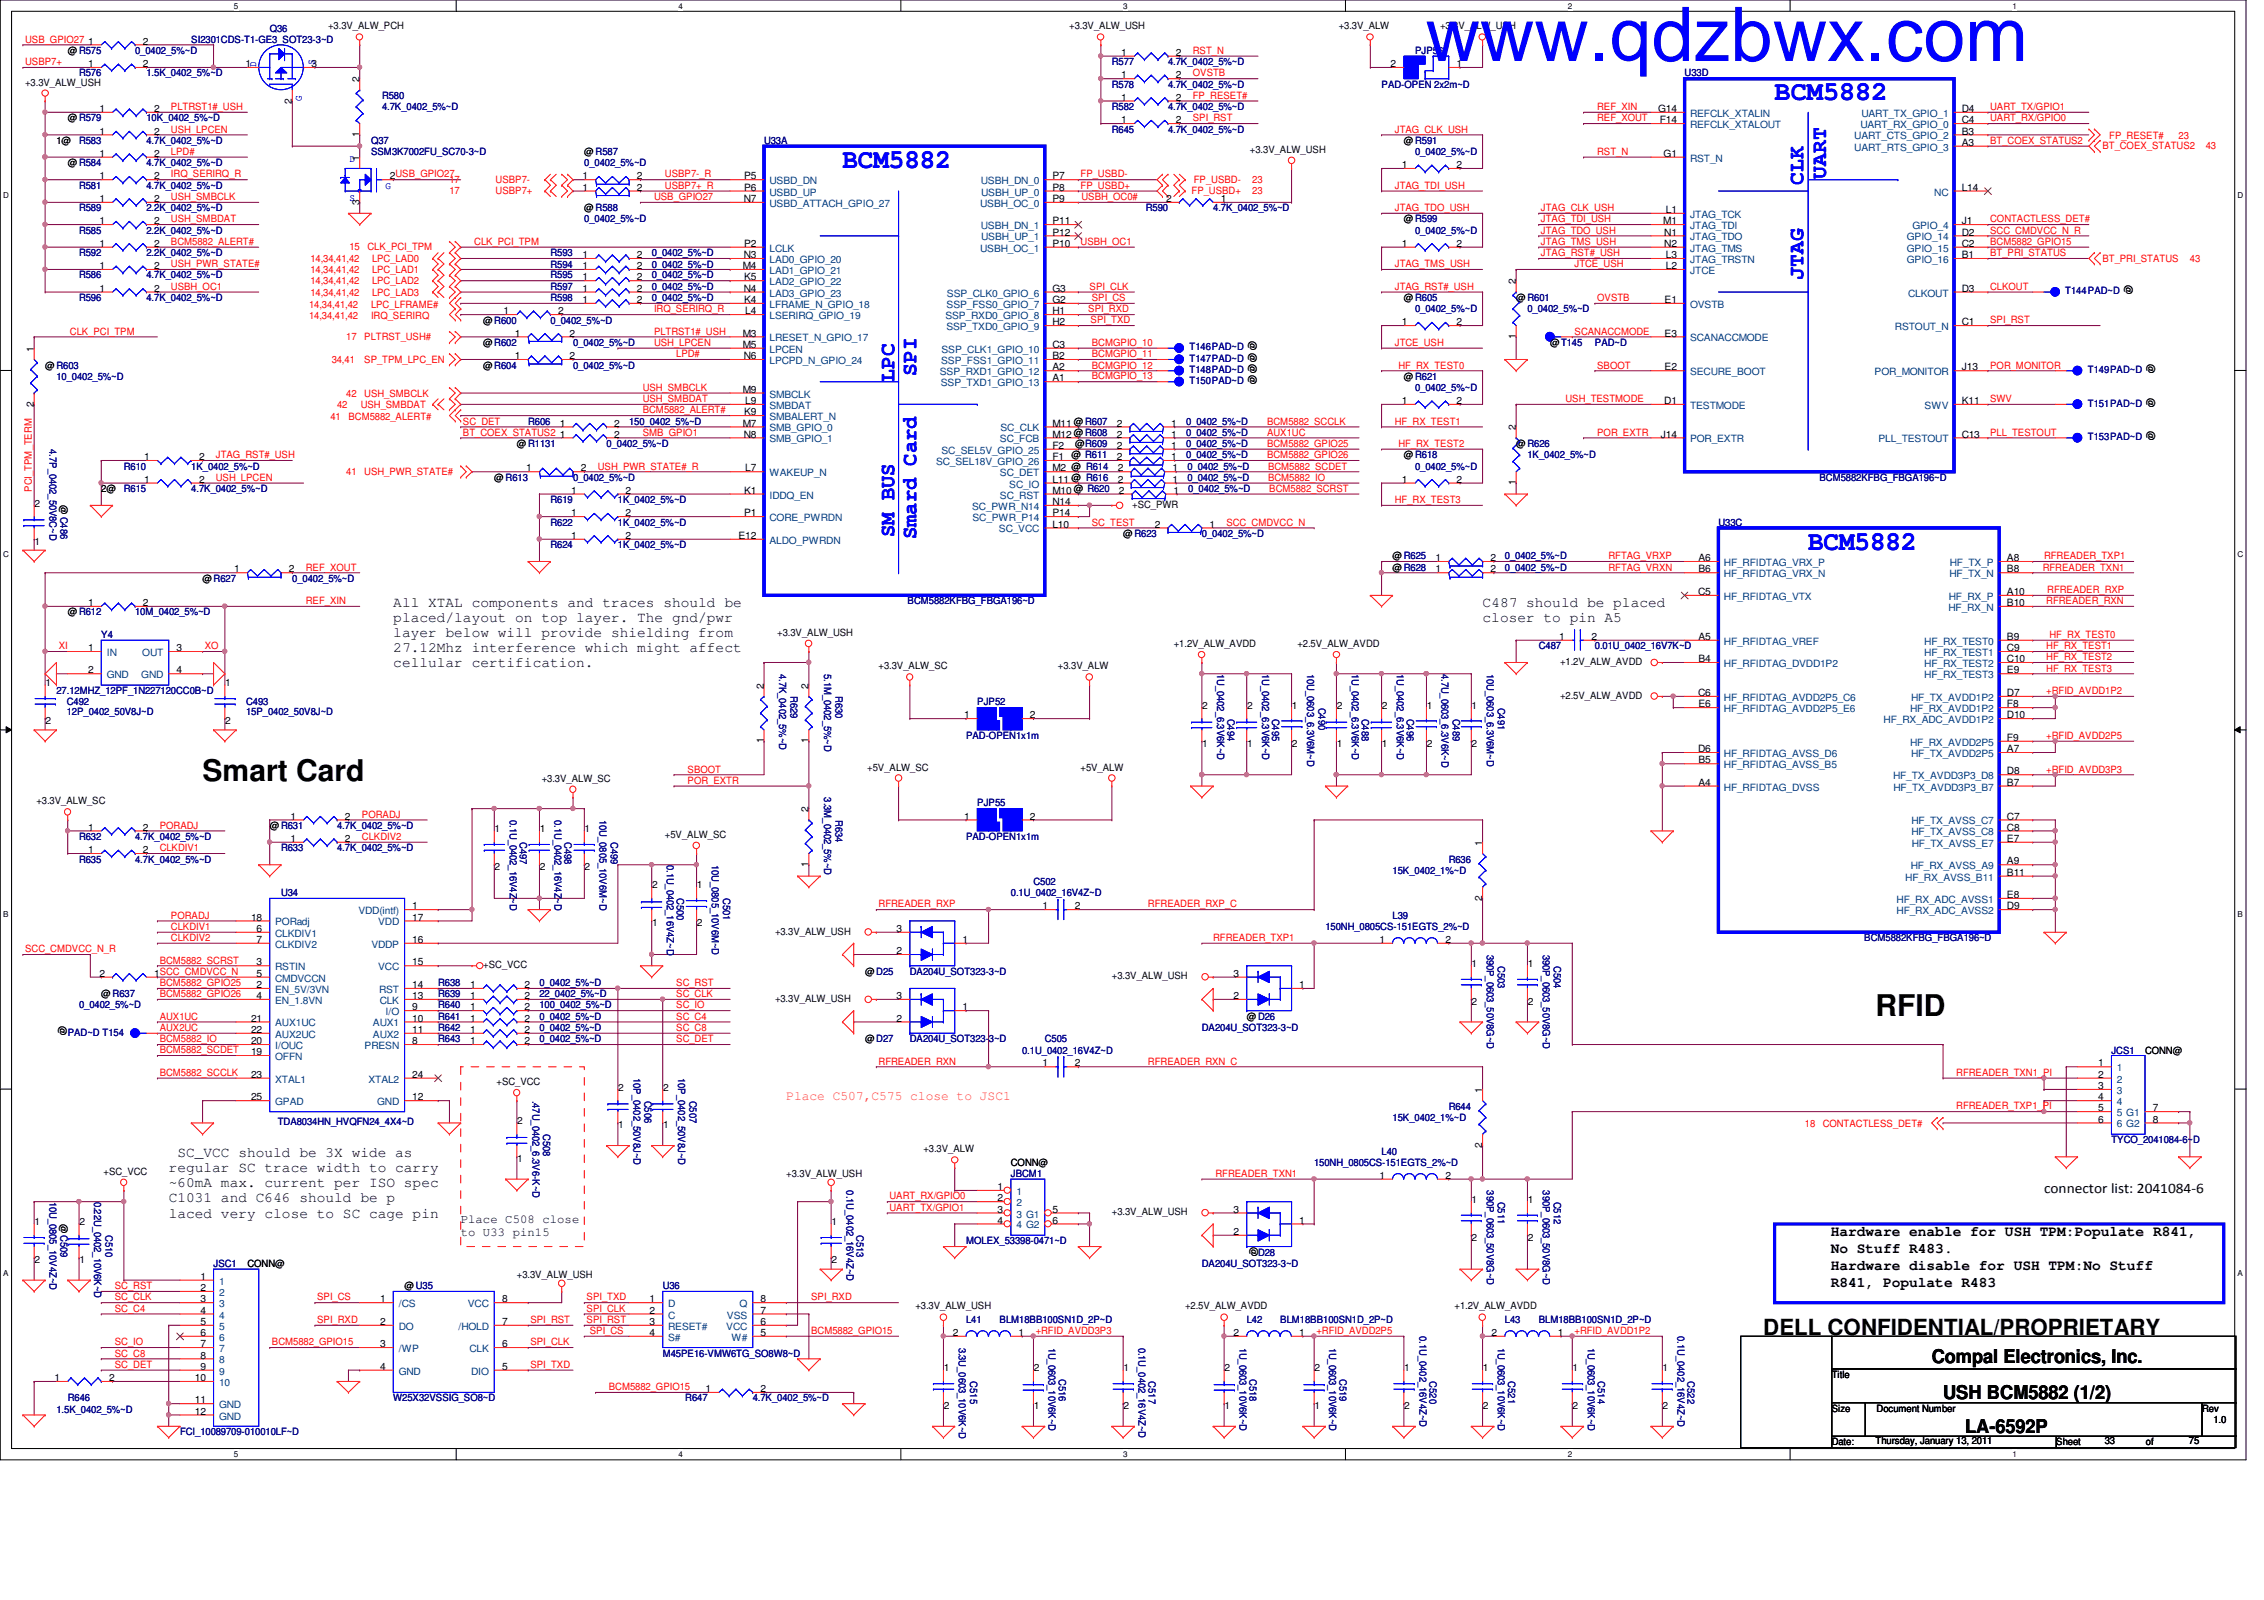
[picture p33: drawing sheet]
<svg xmlns="http://www.w3.org/2000/svg" width="297mm" height="210mm" viewBox="0 0 297 210" stroke-linecap="round" stroke-linejoin="round" font-family="sans-serif">
<defs><g id="words">
<text font-size="9.9" fill="#00f" x="187" y="8">www.qdzbwx.com</text>
<g font-size="3.9">
<text x="26.6" y="102.4">Smart Card</text>
<text x="246.1" y="133.3">RFID</text>
</g>
<g font-size="3.5" fill="#00f">
<text x="232.8" y="13.2">BCM5882</text>
<text x="110.5" y="22">BCM5882</text>
<text x="237.2" y="72.1">BCM5882</text>
</g>
<text font-size="2.9" x="231.3" y="175.1">DELL CONFIDENTIAL/PROPRIETARY</text>
<g font-size="2.8" fill="#00f">
<text x="239.6" y="23.5" transform="rotate(-90 239.6 23.5)">UART</text>
<text x="236.6" y="24.3" transform="rotate(-90 236.6 24.3)">CLK</text>
<text x="236.6" y="36.7" transform="rotate(-90 236.6 36.7)">JTAG</text>
<text x="117.3" y="50.1" transform="rotate(-90 117.3 50.1)">LPC</text>
<text x="120.3" y="49.4" transform="rotate(-90 120.3 49.4)">SPI</text>
<text x="117.3" y="70.4" transform="rotate(-90 117.3 70.4)">SM BUS</text>
<text x="120.3" y="70.7" transform="rotate(-90 120.3 70.7)">Smard Card</text>
</g>
<g font-size="2.5">
<text x="253.4" y="178.8">Compal Electronics, Inc.</text>
<text x="254.9" y="183.6">USH BCM5882 (1/2)</text>
<text x="257.8" y="188">LA-6592P</text>
</g>
<g font-size="1.9">
<text x="51.6" y="79.6">All XTAL components and traces should be</text>
<text x="51.6" y="81.6">placed/layout on top layer. The gnd/pwr</text>
<text x="51.6" y="83.6">layer below will provide shielding from</text>
<text x="194.5" y="79.6">C487 should be placed</text>
<text x="194.5" y="81.6">closer to pin A5</text>
<text x="51.6" y="85.6">27.12Mhz interference which might affect</text>
<text x="51.6" y="87.5">cellular certification.</text>
<text x="22.1" y="153.8">regular SC trace width to carry</text>
<text x="22.1" y="155.7">~60mA max. current per ISO spec</text>
<text x="23.3" y="151.8">SC_VCC should be 3X wide as</text>
<text x="22.1" y="157.7">C1031 and C646 should be p</text>
<text x="22.1" y="159.7">laced very close to SC cage pin</text>
<text x="268.2" y="156.5">connector list: 2041084-6</text>
<text x="240.2" y="162.2">Hardware enable for USH TPM:Populate R841,</text>
<text x="240.2" y="164.4">No Stuff R483.</text>
<text x="240.2" y="166.6">Hardware disable for USH TPM:No Stuff</text>
<text x="240.2" y="168.8">R841, Populate R483</text>
</g>
<text font-size="1.7" fill="#ff8000" x="103.2" y="144.3">Place C507,C575 close to JSC1</text>
<g font-size="1.6">
<text x="60.4" y="160.4">Place C508 close</text>
<text x="60.4" y="162.1">to U33 pin15</text>
</g>
<g font-size="1.3" fill="#f00">
<text x="3.3" y="5.6">USB_GPIO27</text>
<text x="3.3" y="8.6">USBP7+</text>
<text x="156.5" y="7.1">RST_N</text>
<text x="156.5" y="10">OVSTB</text>
<text x="22.4" y="14.4">PLTRST1#_USH</text>
<text x="22.4" y="17.4">USH_LPCEN</text>
<text x="156.5" y="13">FP_RESET#</text>
<text x="156.5" y="15.9">SPI_RST</text>
<text x="183" y="17.4">JTAG_CLK_USH</text>
<text x="209.5" y="14.4">REF_XIN</text>
<text x="209.5" y="15.9">REF_XOUT</text>
<text x="261.1" y="14.4">UART_TX/GPIO1</text>
<text x="261.1" y="15.9">UART_RX/GPIO0</text>
<text x="22.4" y="20.3">LPD#</text>
<text x="22.4" y="23.3">IRQ_SERIRQ_R</text>
<text x="87.2" y="23.3">USBP7-_R</text>
<text x="141.8" y="23.3">FP_USBD-</text>
<text x="209.5" y="20.3">RST_N</text>
<text x="261.1" y="18.9">BT_COEX_STATUS2</text>
<text x="275.8" y="19.6">BT_COEX_STATUS2</text>
<text x="276.7" y="18.3">FP_RESET#</text>
<text x="285.8" y="18.3">23</text>
<text x="289.4" y="19.6">43</text>
<text x="22.4" y="26.2">USH_SMBCLK</text>
<text x="22.4" y="29.2">USH_SMBDAT</text>
<text x="59" y="24">17</text>
<text x="59" y="25.5">17</text>
<text x="65" y="24">USBP7-</text>
<text x="65" y="25.5">USBP7+</text>
<text x="85.8" y="26.2">USB_GPIO27</text>
<text x="87.2" y="24.8">USBP7+_R</text>
<text x="141.8" y="24.8">FP_USBD+</text>
<text x="141.9" y="26.2">USBH_OC0#</text>
<text x="156.3" y="25.5">FP_USBD+</text>
<text x="156.6" y="24">FP_USBD-</text>
<text x="164.3" y="25.5">23</text>
<text x="164.3" y="24">23</text>
<text x="183" y="24.8">JTAG_TDI_USH</text>
<text x="183" y="27.7">JTAG_TDO_USH</text>
<text x="202.2" y="27.7">JTAG_CLK_USH</text>
<text x="202.2" y="29.2">JTAG_TDI_USH</text>
<text x="261.1" y="29.2">CONTACTLESS_DET#</text>
<text x="22.4" y="32.1">BCM5882_ALERT#</text>
<text x="22.4" y="35.1">USH_PWR_STATE#</text>
<text x="40.7" y="34.3">14,34,41,42</text>
<text x="40.7" y="35.8">14,34,41,42</text>
<text x="45.8" y="32.9">15</text>
<text x="48.2" y="32.9">CLK_PCI_TPM</text>
<text x="48.8" y="34.3">LPC_LAD0</text>
<text x="48.8" y="35.8">LPC_LAD1</text>
<text x="62.2" y="32.1">CLK_PCI_TPM</text>
<text x="141.8" y="32.1">USBH_OC1</text>
<text x="183" y="35.1">JTAG_TMS_USH</text>
<text x="202.2" y="30.6">JTAG_TDO_USH</text>
<text x="202.2" y="32.1">JTAG_TMS_USH</text>
<text x="202.2" y="33.6">JTAG_RST#_USH</text>
<text x="206.6" y="35.1">JTCE_USH</text>
<text x="261.1" y="30.6">SCC_CMDVCC_N_R</text>
<text x="261.1" y="32.1">BCM5882_GPIO15</text>
<text x="261.1" y="33.6">BT_PRI_STATUS</text>
<text x="275.8" y="34.3">BT_PRI_STATUS</text>
<text x="287.3" y="34.3">43</text>
<text x="22.4" y="38">USBH_OC1</text>
<text x="40.6" y="40.4">14,34,41,42</text>
<text x="40.6" y="41.9">14,34,41,42</text>
<text x="40.7" y="37.3">14,34,41,42</text>
<text x="40.7" y="38.8">14,34,41,42</text>
<text x="48.7" y="40.4">LPC_LFRAME#</text>
<text x="48.7" y="41.9">IRQ_SERIRQ</text>
<text x="48.8" y="37.3">LPC_LAD2</text>
<text x="48.8" y="38.8">LPC_LAD3</text>
<text x="85.8" y="41">IRQ_SERIRQ_R</text>
<text x="142.8" y="41">SPI_RXD</text>
<text x="143" y="38">SPI_CLK</text>
<text x="143.3" y="39.5">SPI_CS</text>
<text x="183" y="38">JTAG_RST#_USH</text>
<text x="209.5" y="39.5">OVSTB</text>
<text x="261.1" y="38">CLKOUT</text>
<text x="9.2" y="43.9">CLK_PCI_TPM</text>
<text x="43.5" y="47.6">34,41</text>
<text x="45.4" y="44.7">17</text>
<text x="47.8" y="44.7">PLTRST_USH#</text>
<text x="47.8" y="47.6">SP_TPM_LPC_EN</text>
<text x="85.8" y="43.9">PLTRST1#_USH</text>
<text x="85.8" y="45.4">USH_LPCEN</text>
<text x="88.7" y="46.9">LPD#</text>
<text x="143.1" y="42.4">SPI_TXD</text>
<text x="143.3" y="45.4">BCMGPIO_10</text>
<text x="143.3" y="46.9">BCMGPIO_11</text>
<text x="183" y="45.4">JTCE_USH</text>
<text x="206.6" y="43.9">SCANACCMODE</text>
<text x="261.1" y="42.4">SPI_RST</text>
<text x="44.2" y="53.5">42</text>
<text x="45.4" y="52">42</text>
<text x="47.3" y="53.5">USH_SMBDAT</text>
<text x="47.8" y="52">USH_SMBCLK</text>
<text x="84.3" y="51.3">USH_SMBCLK</text>
<text x="84.3" y="52.7">USH_SMBDAT</text>
<text x="143.3" y="48.3">BCMGPIO_12</text>
<text x="143.3" y="49.8">BCMGPIO_13</text>
<text x="183.5" y="48.3">HF_RX_TEST0</text>
<text x="205.4" y="52.7">USH_TESTMODE</text>
<text x="209.5" y="48.3">SBOOT</text>
<text x="261.1" y="52.7">SWV</text>
<text x="261.1" y="48.3">POR_MONITOR</text>
<text x="43.3" y="55.1">41</text>
<text x="45.7" y="55.1">BCM5882_ALERT#</text>
<text x="60.7" y="55.7">SC_DET</text>
<text x="60.7" y="57.1">BT_COEX_STATUS2</text>
<text x="84.3" y="54.2">BCM5882_ALERT#</text>
<text x="84.3" y="57.1">SMB_GPIO1</text>
<text x="166.2" y="55.7">BCM5882_SCCLK</text>
<text x="166.2" y="58.6">BCM5882_GPIO25</text>
<text x="166.2" y="57.1">AUX1UC</text>
<text x="183" y="55.7">HF_RX_TEST1</text>
<text x="183.5" y="58.6">HF_RX_TEST2</text>
<text x="209.5" y="57.1">POR_EXTR</text>
<text x="261.1" y="57.1">PLL_TESTOUT</text>
<text x="4.2" y="64.5" transform="rotate(-90 4.2 64.5)">PCI_TPM_TERM</text>
<text x="28.3" y="63.1">USH_LPCEN</text>
<text x="28.3" y="60.1">JTAG_RST#_USH</text>
<text x="45.4" y="62.3">41</text>
<text x="47.8" y="62.3">USH_PWR_STATE#</text>
<text x="78.4" y="61.6">USH_PWR_STATE#_R</text>
<text x="166.2" y="60.1">BCM5882_GPIO26</text>
<text x="166.4" y="63.1">BCM5882_IO</text>
<text x="166.4" y="61.6">BCM5882_SCDET</text>
<text x="166.5" y="64.5">BCM5882_SCRST</text>
<text x="183" y="66">HF_RX_TEST3</text>
<text x="143.3" y="69">SC_TEST</text>
<text x="160.9" y="69">SCC_CMDVCC_N</text>
<text x="40.1" y="74.8">REF_XOUT</text>
<text x="211" y="74.8">RFTAG_VRXN</text>
<text x="211" y="73.4">RFTAG_VRXP</text>
<text x="268" y="74.8">RFREADER_TXN1</text>
<text x="268.2" y="73.4">RFREADER_TXP1</text>
<text x="268.6" y="77.8">RFREADER_RXP</text>
<text x="40.1" y="79.2">REF_XIN</text>
<text x="268.5" y="79.2">RFREADER_RXN</text>
<text x="268.9" y="83.7">HF_RX_TEST0</text>
<text x="7.7" y="85.2">XI</text>
<text x="26.9" y="85.2">XO</text>
<text x="268.5" y="85.2">HF_RX_TEST1</text>
<text x="268.5" y="86.6">HF_RX_TEST2</text>
<text x="268.5" y="88.1">HF_RX_TEST3</text>
<text x="268.5" y="91.1">+RFID_AVDD1P2</text>
<text x="90.2" y="101.3">SBOOT</text>
<text x="268.5" y="96.9">+RFID_AVDD2P5</text>
<text x="268.5" y="101.3">+RFID_AVDD3P3</text>
<text x="47.5" y="107.3">PORADJ</text>
<text x="90.2" y="102.8">POR_EXTR</text>
<text x="21" y="108.7">PORADJ</text>
<text x="21" y="111.7">CLKDIV1</text>
<text x="47.5" y="110.2">CLKDIV2</text>
<text x="115.3" y="119">RFREADER_RXP</text>
<text x="150.6" y="119">RFREADER_RXP_C</text>
<text x="3.3" y="124.9">SCC_CMDVCC_N_R</text>
<text x="22.4" y="122">CLKDIV1</text>
<text x="22.4" y="123.4">CLKDIV2</text>
<text x="22.4" y="120.5">PORADJ</text>
<text x="159.2" y="123.4">RFREADER_TXP1</text>
<text x="21" y="129.4">BCM5882_GPIO25</text>
<text x="21" y="126.4">BCM5882_SCRST</text>
<text x="21" y="130.8">BCM5882_GPIO26</text>
<text x="88.7" y="129.4">SC_RST</text>
<text x="88.7" y="130.8">SC_CLK</text>
<text x="21" y="136.7">BCM5882_IO</text>
<text x="21" y="133.8">AUX1UC</text>
<text x="21" y="135.3">AUX2UC</text>
<text x="88.7" y="135.3">SC_C8</text>
<text x="88.7" y="133.8">SC_C4</text>
<text x="88.7" y="136.7">SC_DET</text>
<text x="88.7" y="132.3">SC_IO</text>
<text x="21" y="138.2">BCM5882_SCDET</text>
<text x="21" y="141.1">BCM5882_SCCLK</text>
<text x="115.3" y="139.7">RFREADER_RXN</text>
<text x="150.6" y="139.7">RFREADER_RXN_C</text>
<text x="256.7" y="141.1">RFREADER_TXN1_PI</text>
<text x="236.8" y="147.9">18</text>
<text x="239.1" y="147.9">CONTACTLESS_DET#</text>
<text x="256.7" y="145.5">RFREADER_TXP1_PI</text>
<text x="159.5" y="154.4">RFREADER_TXN1</text>
<text x="116.7" y="157.4">UART_RX/GPIO0</text>
<text x="116.7" y="158.8">UART_TX/GPIO1</text>
<text x="15.1" y="170.6">SC_CLK</text>
<text x="15.1" y="169.1">SC_RST</text>
<text x="15.1" y="172.1">SC_C4</text>
<text x="41.6" y="170.6">SPI_CS</text>
<text x="41.6" y="173.6">SPI_RXD</text>
<text x="69.6" y="173.6">SPI_RST</text>
<text x="77" y="172.1">SPI_CLK</text>
<text x="77" y="173.6">SPI_RST</text>
<text x="77" y="170.6">SPI_TXD</text>
<text x="106.4" y="170.6">SPI_RXD</text>
<text x="15.1" y="176.5">SC_IO</text>
<text x="15.1" y="178">SC_C8</text>
<text x="15.1" y="179.5">SC_DET</text>
<text x="35.7" y="176.5">BCM5882_GPIO15</text>
<text x="69.6" y="176.5">SPI_CLK</text>
<text x="69.6" y="179.5">SPI_TXD</text>
<text x="77.4" y="175">SPI_CS</text>
<text x="106.4" y="175">BCM5882_GPIO15</text>
<text x="135.9" y="175">+RFID_AVDD3P3</text>
<text x="172.7" y="175">+RFID_AVDD2P5</text>
<text x="206.6" y="175">+RFID_AVDD1P2</text>
<text x="79.9" y="182.4">BCM5882_GPIO15</text>
</g>
<g font-size="1.3">
<text x="11.6" y="5.8">1</text>
<text x="18.8" y="5.8">2</text>
<text x="43" y="3.9">+3.3V_ALW_PCH</text>
<text x="140.3" y="3.9">+3.3V_ALW_USH</text>
<text x="175.6" y="3.9">+3.3V_ALW</text>
<text x="188.9" y="3.9">+3.3V_ALW_USH</text>
<text x="3.3" y="11.2">+3.3V_ALW_USH</text>
<text x="8.9" y="7.1">@R575</text>
<text x="11.6" y="8.8">1</text>
<text x="18.8" y="8.8">2</text>
<text x="32.2" y="8.8">1</text>
<text x="40.8" y="8.8">3</text>
<text x="47.2" y="10.8" transform="rotate(-90 47.2 10.8)">2</text>
<text x="147.1" y="10.3">1</text>
<text x="147.1" y="7.3">1</text>
<text x="154.3" y="10.3">2</text>
<text x="154.3" y="7.3">2</text>
<text x="182.5" y="8.8">2</text>
<text x="191.1" y="8.8">1</text>
<text x="8.9" y="15.9">@R579</text>
<text x="13" y="17.7">1</text>
<text x="13" y="14.7">1</text>
<text x="20.2" y="17.7">2</text>
<text x="20.2" y="14.7">2</text>
<text x="38.3" y="13.6" transform="rotate(-90 38.3 13.6)">2</text>
<text x="47.2" y="18" transform="rotate(-90 47.2 18)">1</text>
<text x="147.1" y="16.2">1</text>
<text x="147.1" y="13.2">1</text>
<text x="154.3" y="16.2">2</text>
<text x="154.3" y="13.2">2</text>
<text x="217.5" y="14.7">G14</text>
<text x="217.8" y="16.2">F14</text>
<text x="257.4" y="14.7">D4</text>
<text x="257.4" y="16.2">C4</text>
<text x="257.4" y="17.7">B3</text>
<text x="7.4" y="18.9">1@</text>
<text x="8.9" y="21.8">@R584</text>
<text x="13" y="23.5">1</text>
<text x="13" y="20.6">1</text>
<text x="20.2" y="23.5">2</text>
<text x="20.2" y="20.6">2</text>
<text x="47.2" y="21.1" transform="rotate(-90 47.2 21.1)">1</text>
<text x="51.1" y="23.5">2USB_GPIO27</text>
<text x="76.4" y="23.5">1</text>
<text x="76.7" y="20.4">@R587</text>
<text x="83.6" y="23.5">2</text>
<text x="97.6" y="23.5">P5</text>
<text x="138.1" y="23.5">P7</text>
<text x="164" y="20.1">+3.3V_ALW_USH</text>
<text x="183.9" y="22.1">1</text>
<text x="184.2" y="18.9">@R591</text>
<text x="191.1" y="22.1">2</text>
<text x="218.3" y="20.6">G1</text>
<text x="257.4" y="19.1">A3</text>
<text x="13" y="29.4">1</text>
<text x="13" y="26.5">1</text>
<text x="20.2" y="29.4">2</text>
<text x="20.2" y="26.5">2</text>
<text x="47.2" y="26.8" transform="rotate(-90 47.2 26.8)">3</text>
<text x="76.4" y="25">1</text>
<text x="76.7" y="27.7">@R588</text>
<text x="83.6" y="25">2</text>
<text x="97.6" y="26.5">N7</text>
<text x="97.6" y="25">P6</text>
<text x="138.1" y="25">P8</text>
<text x="138.1" y="26.5">P9</text>
<text x="138.1" y="29.4">P11</text>
<text x="153" y="26.5">2</text>
<text x="160.2" y="26.5">1</text>
<text x="184.2" y="29.2">@R599</text>
<text x="218.2" y="29.4">M1</text>
<text x="218.6" y="27.9">L1</text>
<text x="257.4" y="25">L14</text>
<text x="257.4" y="29.4">J1</text>
<text x="13" y="32.4">1</text>
<text x="13" y="35.3">1</text>
<text x="20.2" y="32.4">2</text>
<text x="20.2" y="35.3">2</text>
<text x="76.4" y="33.9">1</text>
<text x="76.4" y="35.3">1</text>
<text x="83.6" y="33.9">2</text>
<text x="83.6" y="35.3">2</text>
<text x="97.4" y="35.3">M4</text>
<text x="97.6" y="33.9">N3</text>
<text x="97.6" y="32.4">P2</text>
<text x="138.1" y="30.9">P12</text>
<text x="138.1" y="32.4">P10</text>
<text x="183.9" y="32.4">1</text>
<text x="191.1" y="32.4">2</text>
<text x="218.4" y="30.9">N1</text>
<text x="218.4" y="32.4">N2</text>
<text x="218.6" y="33.9">L3</text>
<text x="218.6" y="35.3">L2</text>
<text x="257.4" y="30.9">D2</text>
<text x="257.4" y="32.4">C2</text>
<text x="257.4" y="33.9">B1</text>
<text x="13" y="38.3">1</text>
<text x="20.2" y="38.3">2</text>
<text x="66.1" y="41.2">1</text>
<text x="73.2" y="41.2">2</text>
<text x="76.4" y="38.3">1</text>
<text x="76.4" y="39.8">1</text>
<text x="76.4" y="36.8">1</text>
<text x="83.6" y="38.3">2</text>
<text x="83.6" y="39.8">2</text>
<text x="83.6" y="36.8">2</text>
<text x="97.6" y="38.3">N4</text>
<text x="97.6" y="36.8">K5</text>
<text x="97.6" y="39.8">K4</text>
<text x="97.8" y="41.2">L4</text>
<text x="138.1" y="38.3">G3</text>
<text x="138.1" y="39.8">G2</text>
<text x="138.1" y="41.2">H1</text>
<text x="184.2" y="39.5">@R605</text>
<text x="198.9" y="37.3" transform="rotate(-90 198.9 37.3)">2</text>
<text x="198.9" y="39.5">@R601</text>
<text x="218.4" y="39.8">E1</text>
<text x="257.4" y="38.3">D3</text>
<text x="278.9" y="37.4" transform="rotate(90 278.9 37.4)">@</text>
<text x="4.4" y="46.1" transform="rotate(-90 4.4 46.1)">1</text>
<text x="63.4" y="45.4">@R602</text>
<text x="63.4" y="42.5">@R600</text>
<text x="67.6" y="47.1">1</text>
<text x="67.6" y="44.2">1</text>
<text x="74.7" y="47.1">2</text>
<text x="74.7" y="44.2">2</text>
<text x="97.4" y="44.2">M3</text>
<text x="97.4" y="45.6">M5</text>
<text x="97.6" y="47.1">N6</text>
<text x="138.1" y="42.7">H2</text>
<text x="138.1" y="45.6">C3</text>
<text x="138.1" y="47.1">B2</text>
<text x="164" y="44.8" transform="rotate(90 164 44.8)">@@@@</text>
<text x="183.9" y="42.7">1</text>
<text x="191.1" y="42.7">2</text>
<text x="198.9" y="44.5" transform="rotate(-90 198.9 44.5)">1</text>
<text x="203.4" y="45.4">@T145</text>
<text x="218.4" y="44.2">E3</text>
<text x="257.4" y="42.7">C1</text>
<text x="281.8" y="47.8" transform="rotate(90 281.8 47.8)">@</text>
<text x="4.4" y="53.3" transform="rotate(-90 4.4 53.3)">2</text>
<text x="5.9" y="48.3">@R603</text>
<text x="63.4" y="48.3">@R604</text>
<text x="97.4" y="51.5">M9</text>
<text x="97.8" y="53">L9</text>
<text x="138.1" y="48.6">A2</text>
<text x="138.1" y="50">A1</text>
<text x="183.9" y="53">1</text>
<text x="184.2" y="49.8">@R621</text>
<text x="191.1" y="53">2</text>
<text x="218.4" y="53">D1</text>
<text x="218.4" y="48.6">E2</text>
<text x="257.4" y="48.6">J13</text>
<text x="257.4" y="53">K11</text>
<text x="281.8" y="52.2" transform="rotate(90 281.8 52.2)">@</text>
<text x="67.8" y="58.6">@R1131</text>
<text x="73.4" y="56">1</text>
<text x="73.4" y="57.4">1</text>
<text x="80.6" y="56">2</text>
<text x="80.6" y="57.4">2</text>
<text x="97.4" y="56">M7</text>
<text x="97.6" y="57.4">N8</text>
<text x="97.6" y="54.5">K9</text>
<text x="138.1" y="56">M11 @R607</text>
<text x="138.1" y="57.4">M12 @R608</text>
<text x="138.1" y="58.9">F2</text>
<text x="141.1" y="58.6">@R609</text>
<text x="146.5" y="57.4">2</text>
<text x="146.5" y="56">2</text>
<text x="146.5" y="58.9">2</text>
<text x="153.7" y="57.4">1</text>
<text x="153.7" y="56">1</text>
<text x="153.7" y="58.9">1</text>
<text x="198.9" y="56.4" transform="rotate(-90 198.9 56.4)">2</text>
<text x="198.9" y="58.6">@R626</text>
<text x="217.9" y="57.4">J14</text>
<text x="257.4" y="57.4">C13</text>
<text x="281.8" y="56.6" transform="rotate(90 281.8 56.6)">@</text>
<text x="13.3" y="64.6">2@</text>
<text x="18.9" y="63.3">1</text>
<text x="18.9" y="60.4">1</text>
<text x="26.1" y="63.3">2</text>
<text x="26.1" y="60.4">2</text>
<text x="64.9" y="63.1">@R613</text>
<text x="69" y="61.8">1</text>
<text x="74.9" y="64.8">1</text>
<text x="76.2" y="61.8">2</text>
<text x="82.1" y="64.8">2</text>
<text x="97.6" y="64.8">K1</text>
<text x="97.8" y="61.8">L7</text>
<text x="138.1" y="60.4">F1</text>
<text x="138.1" y="61.8">M2 @ R614</text>
<text x="138.1" y="63.3">L11 @ R616</text>
<text x="138.1" y="64.8">M10 @ R620</text>
<text x="140.6" y="60.1">@ R611</text>
<text x="146.5" y="60.4">2</text>
<text x="146.7" y="63.3">2</text>
<text x="146.7" y="61.8">2</text>
<text x="146.8" y="64.8">2</text>
<text x="153.7" y="60.4">1</text>
<text x="153.8" y="63.3">1</text>
<text x="153.8" y="61.8">1</text>
<text x="154" y="64.8">1</text>
<text x="183.9" y="63.3">1</text>
<text x="184.2" y="60.1">@R618</text>
<text x="191.1" y="63.3">2</text>
<text x="198.9" y="63.7" transform="rotate(-90 198.9 63.7)">1</text>
<text x="4.5" y="71.5">1</text>
<text x="4.5" y="66.5">2</text>
<text x="8" y="66.3" transform="rotate(90 8 66.3)">@C486</text>
<text x="74.9" y="67.7">1</text>
<text x="74.9" y="70.7">1</text>
<text x="82.1" y="67.7">2</text>
<text x="82.1" y="70.7">2</text>
<text x="96.9" y="70.7">E12</text>
<text x="97.6" y="67.7">P1</text>
<text x="138.1" y="66.3">N14</text>
<text x="138.1" y="67.7">P14</text>
<text x="138.1" y="69.2">L10</text>
<text x="147.4" y="70.4">@R623</text>
<text x="148.5" y="66.6">+SC_PWR</text>
<text x="151.5" y="69.2">2</text>
<text x="158.7" y="69.2">1</text>
<text x="26.6" y="76.3">@R627</text>
<text x="30.7" y="75.1">1</text>
<text x="37.9" y="75.1">2</text>
<text x="182.7" y="74.8">@R628</text>
<text x="182.7" y="73.4">@R625</text>
<text x="188.3" y="75.1">1</text>
<text x="188.3" y="73.6">1</text>
<text x="195.5" y="75.1">2</text>
<text x="195.5" y="73.6">2</text>
<text x="222.8" y="73.6">A6</text>
<text x="222.8" y="75.1">B6</text>
<text x="263.3" y="73.6">A8</text>
<text x="263.3" y="75.1">B8</text>
<text x="8.9" y="80.7">@R612</text>
<text x="11.6" y="79.5">1</text>
<text x="18.8" y="79.5">2</text>
<text x="102" y="83.4">+3.3V_ALW_USH</text>
<text x="204.6" y="83.9">1</text>
<text x="208.8" y="83.9">2</text>
<text x="222.8" y="78.1">C5</text>
<text x="222.8" y="83.9">A5</text>
<text x="263.3" y="83.9">B9</text>
<text x="263.3" y="78.1">A10</text>
<text x="263.3" y="79.5">B10</text>
<text x="11.6" y="85.4">1</text>
<text x="11.6" y="88.3">2</text>
<text x="23.2" y="85.4">3</text>
<text x="23.2" y="88.3">4</text>
<text x="115.3" y="87.8">+3.3V_ALW_SC</text>
<text x="138.8" y="87.8">+3.3V_ALW</text>
<text x="154" y="84.9">+1.2V_ALW_AVDD</text>
<text x="170.2" y="84.9">+2.5V_ALW_AVDD</text>
<text x="204.7" y="87.2">+1.2V_ALW_AVDD</text>
<text x="222.8" y="86.9">B4</text>
<text x="263.3" y="85.4">C9</text>
<text x="263.3" y="86.9">C10</text>
<text x="263.3" y="88.3">E9</text>
<text x="6" y="90">1</text>
<text x="6" y="95">2</text>
<text x="29.5" y="90">1</text>
<text x="29.5" y="95">2</text>
<text x="100.2" y="90.3" transform="rotate(-90 100.2 90.3)">2</text>
<text x="106.1" y="90.3" transform="rotate(-90 106.1 90.3)">2</text>
<text x="126.5" y="94.2">1</text>
<text x="135.1" y="94.2">2</text>
<text x="157.7" y="93">2</text>
<text x="163.6" y="93">2</text>
<text x="169.5" y="93">1</text>
<text x="175.4" y="93">2</text>
<text x="181.3" y="93">2</text>
<text x="187.2" y="93">1</text>
<text x="193.1" y="93">1</text>
<text x="204.7" y="91.7">+2.5V_ALW_AVDD</text>
<text x="222.8" y="91.3">C6</text>
<text x="222.8" y="92.8">E6</text>
<text x="263.3" y="91.3">D7</text>
<text x="263.3" y="92.8">F8</text>
<text x="263.3" y="94.2">D10</text>
<text x="100.2" y="97.5" transform="rotate(-90 100.2 97.5)">1</text>
<text x="106.1" y="97.5" transform="rotate(-90 106.1 97.5)">1</text>
<text x="113.8" y="101.1">+5V_ALW_SC</text>
<text x="141.8" y="101.1">+5V_ALW</text>
<text x="157.7" y="98">1</text>
<text x="163.6" y="98">1</text>
<text x="169.5" y="98">2</text>
<text x="175.4" y="98">1</text>
<text x="181.3" y="98">1</text>
<text x="187.2" y="98">2</text>
<text x="193.1" y="98">2</text>
<text x="222.8" y="98.7">D6</text>
<text x="222.8" y="100.2">B5</text>
<text x="263.3" y="97.2">F9</text>
<text x="263.3" y="98.7">A7</text>
<text x="263.3" y="101.6">D8</text>
<text x="4.8" y="105.5">+3.3V_ALW_SC</text>
<text x="38.1" y="107.5">1</text>
<text x="45.3" y="107.5">2</text>
<text x="71.1" y="102.5">+3.3V_ALW_SC</text>
<text x="106.1" y="106.6" transform="rotate(-90 106.1 106.6)">2</text>
<text x="126.5" y="107.5">1</text>
<text x="135.1" y="107.5">2</text>
<text x="222.8" y="103.1">A4</text>
<text x="263.3" y="103.1">B7</text>
<text x="263.3" y="107.5">C7</text>
<text x="11.6" y="111.9">1</text>
<text x="11.6" y="109">1</text>
<text x="18.8" y="111.9">2</text>
<text x="18.8" y="109">2</text>
<text x="35.4" y="108.8">@R631</text>
<text x="38.1" y="110.4">1</text>
<text x="45.3" y="110.4">2</text>
<text x="64.9" y="109.2">1</text>
<text x="70.8" y="109.2">1</text>
<text x="76.7" y="109.2">1</text>
<text x="87.2" y="109.9">+5V_ALW_SC</text>
<text x="106.1" y="113.7" transform="rotate(-90 106.1 113.7)">1</text>
<text x="194.5" y="111" transform="rotate(-90 194.5 111)">1</text>
<text x="263.3" y="109">C8</text>
<text x="263.3" y="110.4">E7</text>
<text x="263.3" y="113.4">A9</text>
<text x="54.1" y="119.3">1</text>
<text x="64.9" y="114.2">2</text>
<text x="70.8" y="114.2">2</text>
<text x="76.7" y="114.2">2</text>
<text x="85.6" y="116.5">2</text>
<text x="91.4" y="116.5">1</text>
<text x="136.8" y="119.3">1</text>
<text x="141" y="119.3">2</text>
<text x="194.5" y="118.2" transform="rotate(-90 194.5 118.2)">2</text>
<text x="263.3" y="114.9">B11</text>
<text x="263.3" y="117.8">E8</text>
<text x="263.3" y="119.3">D9</text>
<text x="32.9" y="120.8">18</text>
<text x="33.7" y="123.7">7</text>
<text x="33.7" y="122.3">6</text>
<text x="54.1" y="120.8">17</text>
<text x="54.1" y="123.7">16</text>
<text x="85.6" y="121.5">1</text>
<text x="91.4" y="121.5">2</text>
<text x="101.7" y="122.6">+3.3V_ALW_USH</text>
<text x="117.6" y="125.2">2</text>
<text x="117.6" y="122.3">3</text>
<text x="126.3" y="123.7">1</text>
<text x="181" y="123.7">1</text>
<text x="189.6" y="123.7">2</text>
<text x="13" y="128.1">2</text>
<text x="13.3" y="130.9">@R637</text>
<text x="20.2" y="128.1">1SCC_CMDVCC_N</text>
<text x="33.7" y="129.6">2</text>
<text x="33.7" y="126.7">3</text>
<text x="33.7" y="131.1">4</text>
<text x="33.7" y="128.1">5</text>
<text x="54.1" y="131.1">13</text>
<text x="54.1" y="129.6">14</text>
<text x="54.1" y="126.7">15</text>
<text x="61.7" y="131.1">1</text>
<text x="61.7" y="129.6">1</text>
<text x="63.4" y="127">+SC_VCC</text>
<text x="68.8" y="131.1">2</text>
<text x="68.8" y="129.6">2</text>
<text x="101.7" y="131.4">+3.3V_ALW_USH</text>
<text x="113.5" y="127.9">@D25</text>
<text x="117.6" y="131.1">3</text>
<text x="145.9" y="128.5">+3.3V_ALW_USH</text>
<text x="161.8" y="131.1">2</text>
<text x="161.8" y="128.1">3</text>
<text x="170.5" y="129.6">1</text>
<text x="193.1" y="126.9">1</text>
<text x="193.1" y="131.9">2</text>
<text x="200.4" y="126.9">1</text>
<text x="200.4" y="131.9">2</text>
<text x="7.8" y="134.7" transform="rotate(90 7.8 134.7)">@</text>
<text x="32.9" y="134">21</text>
<text x="32.9" y="135.5">22</text>
<text x="32.9" y="137">20</text>
<text x="54.1" y="135.5">11</text>
<text x="54.1" y="137">8</text>
<text x="54.1" y="132.5">9</text>
<text x="54.1" y="134">10</text>
<text x="61.7" y="132.5">1</text>
<text x="61.7" y="137">1</text>
<text x="61.7" y="135.5">1</text>
<text x="61.7" y="134">1</text>
<text x="68.8" y="132.5">2</text>
<text x="68.8" y="137">2</text>
<text x="68.8" y="135.5">2</text>
<text x="68.8" y="134">2</text>
<text x="113.5" y="136.7">@D27</text>
<text x="117.6" y="134">2</text>
<text x="126.3" y="132.5">1</text>
<text x="163.6" y="133.8">@D26</text>
<text x="32.9" y="141.4">23</text>
<text x="32.9" y="138.4">19</text>
<text x="54.1" y="141.4">24</text>
<text x="65.1" y="142.3">+SC_VCC</text>
<text x="81.1" y="143.1">2</text>
<text x="87" y="143.1">2</text>
<text x="136.8" y="139.9">1</text>
<text x="141" y="139.9">2</text>
<text x="194.5" y="143.4" transform="rotate(-90 194.5 143.4)">1</text>
<text x="275.3" y="139.9">1</text>
<text x="275.3" y="141.4">2</text>
<text x="275.3" y="142.9">3</text>
<text x="281.4" y="138.2">CONN@</text>
<text x="32.9" y="144.4">25</text>
<text x="54.1" y="144.4">12</text>
<text x="67.9" y="147.5">2</text>
<text x="81.1" y="148">1</text>
<text x="87" y="148">1</text>
<text x="275.3" y="144.4">4</text>
<text x="275.3" y="145.8">5</text>
<text x="275.3" y="147.3">6</text>
<text x="282.4" y="145.8">7</text>
<text x="282.4" y="147.3">8</text>
<text x="13.6" y="154.1">+SC_VCC</text>
<text x="67.9" y="152.5">1</text>
<text x="103.2" y="154.4">+3.3V_ALW_USH</text>
<text x="121.2" y="151.2">+3.3V_ALW</text>
<text x="132.6" y="153">CONN@</text>
<text x="181" y="154.6">1</text>
<text x="189.6" y="154.6">2</text>
<text x="194.5" y="150.6" transform="rotate(-90 194.5 150.6)">2</text>
<text x="4.5" y="160.7">1</text>
<text x="8" y="160.6" transform="rotate(90 8 160.6)">@C509</text>
<text x="10.4" y="160.7">2</text>
<text x="109.1" y="160.7">1</text>
<text x="130.9" y="156.1">1</text>
<text x="130.9" y="157.6">2</text>
<text x="130.9" y="159.1">3</text>
<text x="130.9" y="160.5">4</text>
<text x="138.1" y="159.1">5</text>
<text x="138.1" y="160.5">6</text>
<text x="145.9" y="159.4">+3.3V_ALW_USH</text>
<text x="161.8" y="159.1">3</text>
<text x="170.5" y="160.5">1</text>
<text x="193.1" y="157.8">1</text>
<text x="200.4" y="157.8">1</text>
<text x="4.5" y="165.7">2</text>
<text x="10.4" y="165.7">1</text>
<text x="26.3" y="167.9">1</text>
<text x="32.5" y="166.2">CONN@</text>
<text x="67.8" y="167.7">+3.3V_ALW_USH</text>
<text x="109.1" y="165.7">2</text>
<text x="161.8" y="162">2</text>
<text x="164.1" y="163.5" transform="rotate(90 164.1 163.5)">@</text>
<text x="193.1" y="162.8">2</text>
<text x="200.4" y="162.8">2</text>
<text x="26.3" y="169.4">2</text>
<text x="26.3" y="170.9">3</text>
<text x="26.3" y="172.3">4</text>
<text x="26.3" y="173.8">5</text>
<text x="49.9" y="173.8">2</text>
<text x="49.9" y="170.9">1</text>
<text x="53.1" y="169.1">@U35</text>
<text x="65.9" y="170.9">8</text>
<text x="65.9" y="173.8">7</text>
<text x="85.2" y="170.9">1</text>
<text x="85.2" y="172.3">2</text>
<text x="85.2" y="173.8">3</text>
<text x="99.8" y="170.9">8</text>
<text x="99.8" y="172.3">7</text>
<text x="99.8" y="173.8">6</text>
<text x="120.1" y="171.8">+3.3V_ALW_USH</text>
<text x="155.5" y="171.8">+2.5V_ALW_AVDD</text>
<text x="190.8" y="171.8">+1.2V_ALW_AVDD</text>
<text x="26.3" y="175.3">6</text>
<text x="26.3" y="176.7">7</text>
<text x="26.3" y="178.2">8</text>
<text x="26.3" y="179.7">9</text>
<text x="49.9" y="179.7">4</text>
<text x="49.9" y="176.7">3</text>
<text x="65.9" y="176.7">6</text>
<text x="65.9" y="179.7">5</text>
<text x="85.2" y="175.3">4</text>
<text x="99.8" y="175.3">5</text>
<text x="123.8" y="179.9">1</text>
<text x="125" y="175.3">2</text>
<text x="133.6" y="175.3">1</text>
<text x="135.6" y="179.9">2</text>
<text x="147.4" y="179.9">1</text>
<text x="160.7" y="179.9">2</text>
<text x="161.8" y="175.3">2</text>
<text x="170.5" y="175.3">1</text>
<text x="172.5" y="179.9">2</text>
<text x="184.2" y="179.9">1</text>
<text x="194.6" y="179.9">1</text>
<text x="195.7" y="175.3">2</text>
<text x="204.4" y="175.3">1</text>
<text x="206.3" y="179.9">1</text>
<text x="218.1" y="179.9">1</text>
<text x="7.2" y="181.2">1</text>
<text x="14.3" y="181.2">2</text>
<text x="25.6" y="181.2">10</text>
<text x="25.6" y="184.1">11</text>
<text x="25.6" y="185.6">12</text>
<text x="92.6" y="182.6">1</text>
<text x="99.8" y="182.6">2</text>
<text x="123.8" y="184.9">2</text>
<text x="135.6" y="184.9">1</text>
<text x="147.4" y="184.9">2</text>
<text x="160.7" y="184.9">1</text>
<text x="172.5" y="184.9">1</text>
<text x="184.2" y="184.9">2</text>
<text x="194.6" y="184.9">2</text>
<text x="206.3" y="184.9">2</text>
<text x="218.1" y="184.9">2</text>
<text x="240.3" y="180.8">Title</text>
<text x="240.3" y="185.2">Size</text>
<text x="246.2" y="185.2">Document Number</text>
<text x="288.9" y="185.2">Rev</text>
<text x="240.3" y="189.6">Date:</text>
<text x="246.1" y="189.5">Thursday, January 13, 2011</text>
<text x="269.8" y="189.6">Sheet</text>
<text x="276.1" y="189.5">33</text>
<text x="281.6" y="189.6">of</text>
<text x="287.2" y="189.5">75</text>
<text x="290.4" y="186.7">1.0</text>
</g>
<g font-size="1.3" fill="#000080">
<text x="25.1" y="5.6">SI2301CDS-T1-GE3_SOT23-3~D</text>
<text x="35.4" y="4.1">Q36</text>
<text x="10.4" y="10">R576</text>
<text x="17.7" y="7.1">0_0402_5%~D</text>
<text x="19.2" y="10">1.5K_0402_5%~D</text>
<text x="145.9" y="11.5">R578</text>
<text x="145.9" y="8.6">R577</text>
<text x="153.2" y="11.5">4.7K_0402_5%~D</text>
<text x="153.2" y="8.6">4.7K_0402_5%~D</text>
<text x="181.3" y="11.5">PAD-OPEN 2x2m~D</text>
<text x="185.7" y="7.1">PJP56</text>
<text x="221" y="10">U33D</text>
<text x="19.2" y="15.9">10K_0402_5%~D</text>
<text x="50.1" y="13">R580</text>
<text x="50.1" y="14.4">4.7K_0402_5%~D</text>
<text x="145.9" y="17.4">R645</text>
<text x="145.9" y="14.4">R582</text>
<text x="153.2" y="17.4">4.7K_0402_5%~D</text>
<text x="153.2" y="14.4">4.7K_0402_5%~D</text>
<text x="10.4" y="18.9">R583</text>
<text x="19.2" y="18.9">4.7K_0402_5%~D</text>
<text x="19.2" y="21.8">4.7K_0402_5%~D</text>
<text x="48.7" y="18.9">Q37</text>
<text x="48.7" y="20.4">SSM3K7002FU_SC70-3~D</text>
<text x="76.7" y="21.8">0_0402_5%~D</text>
<text x="100.2" y="18.9">U33A</text>
<text x="185.7" y="20.4">0_0402_5%~D</text>
<text x="10.4" y="24.8">R581</text>
<text x="10.4" y="27.7">R589</text>
<text x="19.2" y="24.8">4.7K_0402_5%~D</text>
<text x="19.2" y="27.7">2.2K_0402_5%~D</text>
<text x="76.7" y="29.2">0_0402_5%~D</text>
<text x="150.3" y="27.7">R590</text>
<text x="159.2" y="27.7">4.7K_0402_5%~D</text>
<text x="10.4" y="30.6">R585</text>
<text x="10.4" y="33.6">R592</text>
<text x="19.2" y="30.6">2.2K_0402_5%~D</text>
<text x="19.2" y="33.6">2.2K_0402_5%~D</text>
<text x="72.2" y="33.6">R593</text>
<text x="72.2" y="35.1">R594</text>
<text x="85.5" y="33.6">0_0402_5%~D</text>
<text x="85.5" y="35.1">0_0402_5%~D</text>
<text x="185.7" y="30.6">0_0402_5%~D</text>
<text x="10.4" y="39.5">R596</text>
<text x="10.4" y="36.5">R586</text>
<text x="19.2" y="39.5">4.7K_0402_5%~D</text>
<text x="19.2" y="36.5">4.7K_0402_5%~D</text>
<text x="72.2" y="38">R597</text>
<text x="72.2" y="39.5">R598</text>
<text x="72.2" y="36.5">R595</text>
<text x="85.5" y="38">0_0402_5%~D</text>
<text x="85.5" y="39.5">0_0402_5%~D</text>
<text x="85.5" y="36.5">0_0402_5%~D</text>
<text x="185.7" y="41">0_0402_5%~D</text>
<text x="200.4" y="41">0_0402_5%~D</text>
<text x="271" y="38.6">T144PAD~D</text>
<text x="72.2" y="42.5">0_0402_5%~D</text>
<text x="75.2" y="45.4">0_0402_5%~D</text>
<text x="156.1" y="47.5">T147PAD~D</text>
<text x="156.1" y="46">T146PAD~D</text>
<text x="209.3" y="45.4">PAD~D</text>
<text x="7.4" y="49.8">10_0402_5%~D</text>
<text x="75.2" y="48.3">0_0402_5%~D</text>
<text x="156.1" y="50.4">T150PAD~D</text>
<text x="156.1" y="48.9">T148PAD~D</text>
<text x="185.7" y="51.3">0_0402_5%~D</text>
<text x="273.9" y="53.3">T151PAD~D</text>
<text x="273.9" y="48.9">T149PAD~D</text>
<text x="6.5" y="58.9" transform="rotate(90 6.5 58.9)">4.7P_0402_50V8C~D</text>
<text x="69.3" y="55.7">R606</text>
<text x="79.6" y="58.6">0_0402_5%~D</text>
<text x="82.5" y="55.7">150_0402_5%~D</text>
<text x="155.6" y="57.2">0_0402_5%~D</text>
<text x="155.6" y="55.7">0_0402_5%~D</text>
<text x="155.6" y="58.6">0_0402_5%~D</text>
<text x="273.9" y="57.8">T153PAD~D</text>
<text x="16.3" y="64.6">R615</text>
<text x="16.3" y="61.6">R610</text>
<text x="25.1" y="64.6">4.7K_0402_5%~D</text>
<text x="25.1" y="61.6">1K_0402_5%~D</text>
<text x="72.2" y="66">R619</text>
<text x="75.2" y="63.1">0_0402_5%~D</text>
<text x="81.1" y="66">1K_0402_5%~D</text>
<text x="155.6" y="60.1">0_0402_5%~D</text>
<text x="155.8" y="63.1">0_0402_5%~D</text>
<text x="155.8" y="61.6">0_0402_5%~D</text>
<text x="155.9" y="64.6">0_0402_5%~D</text>
<text x="185.7" y="61.6">0_0402_5%~D</text>
<text x="200.4" y="60.1">1K_0402_5%~D</text>
<text x="238.7" y="63.1">BCM5882KFBG_FBGA196~D</text>
<text x="72.2" y="69">R622</text>
<text x="72.2" y="71.9">R624</text>
<text x="81.1" y="69">1K_0402_5%~D</text>
<text x="81.1" y="71.9">1K_0402_5%~D</text>
<text x="157.7" y="70.4">0_0402_5%~D</text>
<text x="225.5" y="69">U33C</text>
<text x="38.4" y="76.3">0_0402_5%~D</text>
<text x="197.4" y="74.8">0_0402_5%~D</text>
<text x="197.4" y="73.4">0_0402_5%~D</text>
<text x="13.3" y="83.7">Y4</text>
<text x="17.7" y="80.7">10M_0402_5%~D</text>
<text x="119.1" y="79.3">BCM5882KFBG_FBGA196~D</text>
<text x="102.2" y="88.4" transform="rotate(90 102.2 88.4)">4.7K_0402_5%~D</text>
<text x="108.1" y="88.4" transform="rotate(90 108.1 88.4)">5.1M_0402_5%~D</text>
<text x="159.7" y="88.4" transform="rotate(90 159.7 88.4)">1U_0402_6.3V6K~D</text>
<text x="165.6" y="88.4" transform="rotate(90 165.6 88.4)">1U_0402_6.3V6K~D</text>
<text x="171.5" y="88.4" transform="rotate(90 171.5 88.4)">10U_0603_6.3V6M~D</text>
<text x="177.4" y="88.4" transform="rotate(90 177.4 88.4)">1U_0402_6.3V6K~D</text>
<text x="183.3" y="88.4" transform="rotate(90 183.3 88.4)">1U_0402_6.3V6K~D</text>
<text x="189.1" y="88.4" transform="rotate(90 189.1 88.4)">4.7U_0603_6.3V6K~D</text>
<text x="195.1" y="88.4" transform="rotate(90 195.1 88.4)">10U_0603_6.3V6M~D</text>
<text x="201.9" y="85.2">C487</text>
<text x="209.3" y="85.2">0.01U_0402_16V7K~D</text>
<text x="7.4" y="91.1">27.12MHZ_12PF_1N227120CC0B~D</text>
<text x="8.8" y="92.5">C492</text>
<text x="8.8" y="93.9">12P_0402_50V8J~D</text>
<text x="32.3" y="92.5">C493</text>
<text x="32.3" y="93.9">15P_0402_50V8J~D</text>
<text x="103.7" y="91.4" transform="rotate(90 103.7 91.4)">R629</text>
<text x="109.6" y="91.4" transform="rotate(90 109.6 91.4)">R630</text>
<text x="128.2" y="92.5">PJP52</text>
<text x="161" y="94.3" transform="rotate(90 161 94.3)">C494</text>
<text x="166.9" y="94.3" transform="rotate(90 166.9 94.3)">C495</text>
<text x="173" y="92.8" transform="rotate(90 173 92.8)">C490</text>
<text x="178.7" y="94.3" transform="rotate(90 178.7 94.3)">C488</text>
<text x="184.6" y="94.3" transform="rotate(90 184.6 94.3)">C496</text>
<text x="190.6" y="94.3" transform="rotate(90 190.6 94.3)">C489</text>
<text x="196.5" y="92.8" transform="rotate(90 196.5 92.8)">C491</text>
<text x="126.7" y="96.9">PAD-OPEN1x1m</text>
<text x="66.9" y="107.6" transform="rotate(90 66.9 107.6)">0.1U_0402_16V4Z~D</text>
<text x="72.8" y="107.6" transform="rotate(90 72.8 107.6)">0.1U_0402_16V4Z~D</text>
<text x="78.7" y="107.6" transform="rotate(90 78.7 107.6)">10U_0805_10V6M~D</text>
<text x="108.1" y="104.6" transform="rotate(90 108.1 104.6)">3.3M_0402_5%~D</text>
<text x="109.6" y="107.6" transform="rotate(90 109.6 107.6)">R634</text>
<text x="128.2" y="105.8">PJP55</text>
<text x="10.4" y="113.2">R635</text>
<text x="10.4" y="110.2">R632</text>
<text x="17.7" y="113.2">4.7K_0402_5%~D</text>
<text x="17.7" y="110.2">4.7K_0402_5%~D</text>
<text x="36.9" y="111.7">R633</text>
<text x="44.2" y="111.7">4.7K_0402_5%~D</text>
<text x="44.2" y="108.8">4.7K_0402_5%~D</text>
<text x="68.2" y="110.5" transform="rotate(90 68.2 110.5)">C497</text>
<text x="74.1" y="110.5" transform="rotate(90 74.1 110.5)">C498</text>
<text x="80.1" y="110.5" transform="rotate(90 80.1 110.5)">C499</text>
<text x="87.5" y="113.5" transform="rotate(90 87.5 113.5)">0.1U_0402_16V4Z~D</text>
<text x="93.4" y="113.5" transform="rotate(90 93.4 113.5)">10U_0805_10V6M~D</text>
<text x="126.7" y="110.2">PAD-OPEN1x1m</text>
<text x="190.1" y="113.2">R636</text>
<text x="36.9" y="117.6">U34</text>
<text x="88.8" y="117.9" transform="rotate(90 88.8 117.9)">C500</text>
<text x="94.9" y="117.9" transform="rotate(90 94.9 117.9)">C501</text>
<text x="132.6" y="117.6">0.1U_0402_16V4Z~D</text>
<text x="135.6" y="116.1">C502</text>
<text x="182.7" y="114.6">15K_0402_1%~D</text>
<text x="173.9" y="122">150NH_0805CS-151EGTS_2%~D</text>
<text x="182.7" y="120.5">L39</text>
<text x="195.1" y="125.2" transform="rotate(90 195.1 125.2)">390P_0603_50V8G~D</text>
<text x="202.4" y="125.2" transform="rotate(90 202.4 125.2)">390P_0603_50V8G~D</text>
<text x="244.6" y="123.5">BCM5882KFBG_FBGA196~D</text>
<text x="57.5" y="130.9">R639</text>
<text x="57.5" y="129.4">R638</text>
<text x="70.8" y="130.9">22_0402_5%~D</text>
<text x="70.8" y="129.4">0_0402_5%~D</text>
<text x="119.4" y="127.9">DA204U_SOT323-3~D</text>
<text x="196.5" y="126.7" transform="rotate(90 196.5 126.7)">C503</text>
<text x="203.9" y="126.7" transform="rotate(90 203.9 126.7)">C504</text>
<text x="8.9" y="135.8">PAD~D T154</text>
<text x="10.4" y="132.3">0_0402_5%~D</text>
<text x="57.5" y="132.3">R640</text>
<text x="57.5" y="136.7">R643</text>
<text x="57.5" y="135.3">R642</text>
<text x="57.5" y="133.8">R641</text>
<text x="70.8" y="132.3">100_0402_5%~D</text>
<text x="70.8" y="136.7">0_0402_5%~D</text>
<text x="70.8" y="135.3">0_0402_5%~D</text>
<text x="70.8" y="133.8">0_0402_5%~D</text>
<text x="119.4" y="136.7">DA204U_SOT323-3~D</text>
<text x="137.1" y="136.7">C505</text>
<text x="157.7" y="135.3">DA204U_SOT323-3~D</text>
<text x="83.1" y="141.4" transform="rotate(90 83.1 141.4)">10P_0402_50V8J~D</text>
<text x="89" y="141.4" transform="rotate(90 89 141.4)">10P_0402_50V8J~D</text>
<text x="134.1" y="138.2">0.1U_0402_16V4Z~D</text>
<text x="277" y="138.2">JCS1</text>
<text x="36.4" y="147.6">TDA8034HN_HVQFN24_4X4~D</text>
<text x="69.8" y="144.4" transform="rotate(90 69.8 144.4)">.47U_0402_6.3V6-K~D</text>
<text x="71.3" y="148.8" transform="rotate(90 71.3 148.8)">C508</text>
<text x="84.6" y="144.4" transform="rotate(90 84.6 144.4)">C506</text>
<text x="90.5" y="144.4" transform="rotate(90 90.5 144.4)">C507</text>
<text x="182.7" y="147">15K_0402_1%~D</text>
<text x="190.1" y="145.6">R644</text>
<text x="277" y="150">TYCO_2041084-6~D</text>
<text x="132.6" y="154.4">JBCM1</text>
<text x="172.4" y="153">150NH_0805CS-151EGTS_2%~D</text>
<text x="181.3" y="151.5">L40</text>
<text x="6.5" y="157.6" transform="rotate(90 6.5 157.6)">10U_0805_10V4Z~D</text>
<text x="12.4" y="157.6" transform="rotate(90 12.4 157.6)">0.22U_0402_10V6K~D</text>
<text x="111.1" y="156.2" transform="rotate(90 111.1 156.2)">0.1U_0402_16V4Z~D</text>
<text x="195.1" y="156.2" transform="rotate(90 195.1 156.2)">390P_0603_50V8G~D</text>
<text x="196.5" y="157.6" transform="rotate(90 196.5 157.6)">C511</text>
<text x="202.4" y="156.2" transform="rotate(90 202.4 156.2)">390P_0603_50V8G~D</text>
<text x="203.9" y="157.6" transform="rotate(90 203.9 157.6)">C512</text>
<text x="13.8" y="162.1" transform="rotate(90 13.8 162.1)">C510</text>
<text x="28" y="166.2">JSC1</text>
<text x="112.4" y="162.1" transform="rotate(90 112.4 162.1)">C513</text>
<text x="126.7" y="163.2">MOLEX_53398-0471~D</text>
<text x="157.7" y="166.2">DA204U_SOT323-3~D</text>
<text x="165.1" y="164.7">D28</text>
<text x="86.9" y="169.1">U36</text>
<text x="126.7" y="173.6">L41</text>
<text x="131.1" y="173.6">BLM18BB100SN1D_2P~D</text>
<text x="163.6" y="173.6">L42</text>
<text x="168" y="173.6">BLM18BB100SN1D_2P~D</text>
<text x="197.4" y="173.6">L43</text>
<text x="201.9" y="173.6">BLM18BB100SN1D_2P~D</text>
<text x="86.9" y="178">M45PE16-VMW6TG_SO8W8~D</text>
<text x="125.8" y="176.8" transform="rotate(90 125.8 176.8)">3.3U_0603_10V6K~D</text>
<text x="137.6" y="176.8" transform="rotate(90 137.6 176.8)">1U_0603_10V6K~D</text>
<text x="149.4" y="176.8" transform="rotate(90 149.4 176.8)">0.1U_0402_16V4Z~D</text>
<text x="162.6" y="176.8" transform="rotate(90 162.6 176.8)">1U_0603_10V6K~D</text>
<text x="174.4" y="176.8" transform="rotate(90 174.4 176.8)">1U_0603_10V6K~D</text>
<text x="186.2" y="175.3" transform="rotate(90 186.2 175.3)">0.1U_0402_16V4Z~D</text>
<text x="196.5" y="176.8" transform="rotate(90 196.5 176.8)">1U_0603_10V6K~D</text>
<text x="208.3" y="176.8" transform="rotate(90 208.3 176.8)">1U_0603_10V6K~D</text>
<text x="220.1" y="175.3" transform="rotate(90 220.1 175.3)">0.1U_0402_16V4Z~D</text>
<text x="7.4" y="185.3">1.5K_0402_5%~D</text>
<text x="8.9" y="183.9">R646</text>
<text x="51.6" y="183.9">W25X32VSSIG_SO8~D</text>
<text x="89.9" y="183.9">R647</text>
<text x="98.8" y="183.9">4.7K_0402_5%~D</text>
<text x="127.3" y="181.2" transform="rotate(90 127.3 181.2)">C515</text>
<text x="138.9" y="180.9" transform="rotate(90 138.9 180.9)">C516</text>
<text x="150.7" y="181.2" transform="rotate(90 150.7 181.2)">C517</text>
<text x="164" y="180.9" transform="rotate(90 164 180.9)">C518</text>
<text x="175.8" y="180.9" transform="rotate(90 175.8 180.9)">C519</text>
<text x="187.5" y="181.2" transform="rotate(90 187.5 181.2)">C520</text>
<text x="197.9" y="181.2" transform="rotate(90 197.9 181.2)">C521</text>
<text x="209.6" y="181.2" transform="rotate(90 209.6 181.2)">C514</text>
<text x="221.4" y="181.2" transform="rotate(90 221.4 181.2)">C522</text>
<text x="23.6" y="188.3">FCI_10089709-010010LF~D</text>
</g>
<g font-size="1.3" fill="#00f">
<text x="33.6" y="8.8" transform="rotate(-90 33.6 8.8)">D</text>
<text x="41.3" y="8.6" transform="rotate(-90 41.3 8.6)">S</text>
<text x="39.6" y="13.3" transform="rotate(-90 39.6 13.3)">G</text>
<text x="45.8" y="21.3">D</text>
<text x="45.8" y="26.4">S</text>
<text x="50.6" y="24.8">G</text>
</g>
<g font-size="1.3" fill="#004080">
<text x="221.7" y="15.3">REFCLK_XTALIN</text>
<text x="221.7" y="16.8">REFCLK_XTALOUT</text>
<text x="244.1" y="16.8">UART_RX_GPIO_0</text>
<text x="244.2" y="15.3">UART_TX_GPIO_1</text>
<text x="221.7" y="21.2">RST_N</text>
<text x="243.3" y="18.3">UART_CTS_GPIO_2</text>
<text x="243.3" y="19.8">UART_RTS_GPIO_3</text>
<text x="101" y="24.2">USBD_DN</text>
<text x="101" y="25.7">USBD_UP</text>
<text x="101" y="27.1">USBD_ATTACH_GPIO_27</text>
<text x="128.6" y="27.1">USBH_OC_0</text>
<text x="128.7" y="24.2">USBH_DN_0</text>
<text x="128.7" y="25.7">USBH_UP_0</text>
<text x="221.7" y="28.6">JTAG_TCK</text>
<text x="253.8" y="25.7">NC</text>
<text x="101" y="33">LCLK</text>
<text x="101" y="34.5">LAD0_GPIO_20</text>
<text x="101" y="35.9">LAD1_GPIO_21</text>
<text x="128.6" y="33">USBH_OC_1</text>
<text x="128.7" y="30.1">USBH_DN_1</text>
<text x="128.7" y="31.5">USBH_UP_1</text>
<text x="221.7" y="30.1">JTAG_TDI</text>
<text x="221.7" y="31.5">JTAG_TDO</text>
<text x="221.7" y="33">JTAG_TMS</text>
<text x="221.7" y="34.5">JTAG_TRSTN</text>
<text x="221.7" y="35.9">JTCE</text>
<text x="250.2" y="31.5">GPIO_14</text>
<text x="250.2" y="33">GPIO_15</text>
<text x="250.2" y="34.5">GPIO_16</text>
<text x="250.9" y="30.1">GPIO_4</text>
<text x="101" y="37.4">LAD2_GPIO_22</text>
<text x="101" y="38.9">LAD3_GPIO_23</text>
<text x="101" y="40.4">LFRAME_N_GPIO_18</text>
<text x="101" y="41.9">LSERIRQ_GPIO_19</text>
<text x="124" y="41.9">SSP_RXD0_GPIO_8</text>
<text x="124.2" y="40.4">SSP_FSS0_GPIO_7</text>
<text x="124.2" y="38.9">SSP_CLK0_GPIO_6</text>
<text x="221.7" y="40.4">OVSTB</text>
<text x="250.4" y="38.9">CLKOUT</text>
<text x="101" y="44.8">LRESET_N_GPIO_17</text>
<text x="101" y="46.3">LPCEN</text>
<text x="101" y="47.8">LPCPD_N_GPIO_24</text>
<text x="123.5" y="47.8">SSP_FSS1_GPIO_11</text>
<text x="123.5" y="46.3">SSP_CLK1_GPIO_10</text>
<text x="124.2" y="43.3">SSP_TXD0_GPIO_9</text>
<text x="221.7" y="44.8">SCANACCMODE</text>
<text x="248.6" y="43.3">RSTOUT_N</text>
<text x="101" y="52.2">SMBCLK</text>
<text x="101" y="53.6">SMBDAT</text>
<text x="123.3" y="49.2">SSP_RXD1_GPIO_12</text>
<text x="123.4" y="50.7">SSP_TXD1_GPIO_13</text>
<text x="221.7" y="49.2">SECURE_BOOT</text>
<text x="221.7" y="53.6">TESTMODE</text>
<text x="246" y="49.2">POR_MONITOR</text>
<text x="252.5" y="53.6">SWV</text>
<text x="101" y="55.1">SMBALERT_N</text>
<text x="101" y="56.6">SMB_GPIO_0</text>
<text x="101" y="58">SMB_GPIO_1</text>
<text x="123.5" y="59.5">SC_SEL5V_GPIO_25</text>
<text x="131.2" y="58">SC_FCB</text>
<text x="131.3" y="56.6">SC_CLK</text>
<text x="221.7" y="58">POR_EXTR</text>
<text x="246.5" y="58">PLL_TESTOUT</text>
<text x="101" y="62.5">WAKEUP_N</text>
<text x="101" y="65.4">IDDQ_EN</text>
<text x="122.8" y="61">SC_SEL18V_GPIO_26</text>
<text x="131.2" y="62.5">SC_DET</text>
<text x="131.2" y="65.4">SC_RST</text>
<text x="132.4" y="64">SC_IO</text>
<text x="101" y="68.4">CORE_PWRDN</text>
<text x="101" y="71.3">ALDO_PWRDN</text>
<text x="127.5" y="66.9">SC_PWR_N14</text>
<text x="127.6" y="68.4">SC_PWR_P14</text>
<text x="131.1" y="69.8">SC_VCC</text>
<text x="226.2" y="74.3">HF_RFIDTAG_VRX_P</text>
<text x="226.2" y="75.7">HF_RFIDTAG_VRX_N</text>
<text x="255.8" y="75.7">HF_TX_N</text>
<text x="255.8" y="74.3">HF_TX_P</text>
<text x="226.2" y="78.7">HF_RFIDTAG_VTX</text>
<text x="255.6" y="80.1">HF_RX_N</text>
<text x="255.7" y="78.7">HF_RX_P</text>
<text x="14" y="86.1">IN</text>
<text x="14" y="89">GND</text>
<text x="18.5" y="89">GND</text>
<text x="18.7" y="86.1">OUT</text>
<text x="226.2" y="84.6">HF_RFIDTAG_VREF</text>
<text x="226.2" y="87.5">HF_RFIDTAG_DVDD1P2</text>
<text x="252.5" y="84.6">HF_RX_TEST0</text>
<text x="252.5" y="86.1">HF_RX_TEST1</text>
<text x="252.5" y="87.5">HF_RX_TEST2</text>
<text x="252.5" y="89">HF_RX_TEST3</text>
<text x="226.2" y="91.9">HF_RFIDTAG_AVDD2P5_C6</text>
<text x="226.2" y="93.4">HF_RFIDTAG_AVDD2P5_E6</text>
<text x="247.1" y="94.9">HF_RX_ADC_AVDD1P2</text>
<text x="250.6" y="93.4">HF_RX_AVDD1P2</text>
<text x="250.7" y="91.9">HF_TX_AVDD1P2</text>
<text x="226.2" y="99.3">HF_RFIDTAG_AVSS_D6</text>
<text x="226.2" y="100.8">HF_RFIDTAG_AVSS_B5</text>
<text x="250.6" y="97.8">HF_RX_AVDD2P5</text>
<text x="250.7" y="99.3">HF_TX_AVDD2P5</text>
<text x="226.2" y="103.7">HF_RFIDTAG_DVSS</text>
<text x="248.4" y="102.2">HF_TX_AVDD3P3_D8</text>
<text x="248.4" y="103.7">HF_TX_AVDD3P3_B7</text>
<text x="250.8" y="108.2">HF_TX_AVSS_C7</text>
<text x="250.8" y="109.6">HF_TX_AVSS_C8</text>
<text x="250.8" y="111.1">HF_TX_AVSS_E7</text>
<text x="47" y="119.9">VDD(intf)</text>
<text x="248.8" y="118.4">HF_RX_ADC_AVSS1</text>
<text x="248.8" y="119.9">HF_RX_ADC_AVSS2</text>
<text x="250" y="115.5">HF_RX_AVSS_B11</text>
<text x="250.7" y="114">HF_RX_AVSS_A9</text>
<text x="36.1" y="124.3">CLKDIV2</text>
<text x="36.1" y="122.9">CLKDIV1</text>
<text x="36.1" y="121.4">PORadj</text>
<text x="48.7" y="124.3">VDDP</text>
<text x="49.6" y="121.4">VDD</text>
<text x="36.1" y="130.3">EN_5V/3VN</text>
<text x="36.1" y="127.3">RSTIN</text>
<text x="36.1" y="131.7">EN_1.8VN</text>
<text x="36.1" y="128.8">CMDVCCN</text>
<text x="49.6" y="127.3">VCC</text>
<text x="49.7" y="130.3">RST</text>
<text x="49.8" y="131.7">CLK</text>
<text x="36.1" y="134.7">AUX1UC</text>
<text x="36.1" y="136.1">AUX2UC</text>
<text x="36.1" y="137.6">I/OUC</text>
<text x="47.8" y="137.6">PRESN</text>
<text x="48.9" y="136.1">AUX2</text>
<text x="48.9" y="134.7">AUX1</text>
<text x="50.6" y="133.2">I/O</text>
<text x="36.1" y="142">XTAL1</text>
<text x="36.1" y="139.1">OFFN</text>
<text x="48.3" y="142">XTAL2</text>
<text x="277.7" y="140.5">1</text>
<text x="277.7" y="142">2</text>
<text x="277.7" y="143.5">3</text>
<text x="36.1" y="145">GPAD</text>
<text x="49.5" y="145">GND</text>
<text x="277.7" y="145">4</text>
<text x="277.7" y="146.4">5 G1</text>
<text x="277.7" y="147.9">6 G2</text>
<text x="133.3" y="156.8">1</text>
<text x="133.3" y="158.2">2</text>
<text x="133.3" y="159.7">3 G1</text>
<text x="133.3" y="161.2">4 G2</text>
<text x="28.7" y="168.5">1</text>
<text x="28.7" y="170">2</text>
<text x="28.7" y="171.5">3</text>
<text x="28.7" y="173">4</text>
<text x="52.3" y="171.5">/CS</text>
<text x="61.4" y="171.5">VCC</text>
<text x="87.7" y="171.5">D</text>
<text x="87.7" y="173">C</text>
<text x="95.4" y="173">VSS</text>
<text x="97" y="171.5">Q</text>
<text x="28.7" y="174.5">5</text>
<text x="28.7" y="175.9">6</text>
<text x="28.7" y="177.4">7</text>
<text x="28.7" y="178.9">8</text>
<text x="52.3" y="174.5">DO</text>
<text x="52.3" y="177.4">/WP</text>
<text x="60.2" y="174.5">/HOLD</text>
<text x="61.6" y="177.4">CLK</text>
<text x="87.7" y="174.5">RESET#</text>
<text x="87.7" y="175.9">S#</text>
<text x="95.3" y="174.5">VCC</text>
<text x="96" y="175.9">W#</text>
<text x="28.7" y="180.3">9</text>
<text x="28.7" y="181.8">10</text>
<text x="28.7" y="184.7">GND</text>
<text x="52.3" y="180.3">GND</text>
<text x="61.8" y="180.3">DIO</text>
<text x="28.7" y="186.2">GND</text>
</g>
<g font-size="1.1">
<text x="30.7" y="1.1">5</text>
<text x="89" y="1.1">4</text>
<text x="147.4" y="1.1">3</text>
<text x="205.7" y="1.1">2</text>
<text x="264" y="1.1">1</text>
<text x=".4" y="26">D</text>
<text x="293.6" y="26">D</text>
<text x=".4" y="73.1">C</text>
<text x="293.6" y="73.1">C</text>
<text x=".4" y="120.3">B</text>
<text x="293.6" y="120.3">B</text>
<text x=".4" y="167.4">A</text>
<text x="293.6" y="167.4">A</text>
<text x="30.7" y="191.2">5</text>
<text x="89" y="191.2">4</text>
<text x="147.4" y="191.2">3</text>
<text x="205.7" y="191.2">2</text>
<text x="264" y="191.2">1</text>
</g>
</g></defs>
<path d="M0 0h294.7v191.5h-294.7zM1.5 1.5h291.7v188.5h-291.7z" fill="none" stroke="#000" stroke-width=".13"/>
<g fill="#fff">
<path d="M30.7 .2h.6v1.2h-.6z"/>
<path d="M30.7 190.2h.6v1.2h-.6z"/>
</g>
<path d="M59.9 0v1.5M59.9 190v1.5" fill="none" stroke="#000" stroke-width=".13"/>
<g fill="#fff">
<path d="M89 .2h.6v1.2h-.6z"/>
<path d="M89 190.2h.6v1.2h-.6z"/>
</g>
<path d="M118.2 0v1.5M118.2 190v1.5" fill="none" stroke="#000" stroke-width=".13"/>
<g fill="#fff">
<path d="M147.4 .2h.6v1.2h-.6z"/>
<path d="M147.4 190.2h.6v1.2h-.6z"/>
</g>
<path d="M176.5 0v1.5M176.5 190v1.5" fill="none" stroke="#000" stroke-width=".13"/>
<g fill="#fff">
<path d="M205.7 .2h.6v1.2h-.6z"/>
<path d="M205.7 190.2h.6v1.2h-.6z"/>
</g>
<path d="M234.9 0v1.5M234.9 190v1.5" fill="none" stroke="#000" stroke-width=".13"/>
<g fill="#fff">
<path d="M264 .2h.6v1.2h-.6z"/>
<path d="M264 190.2h.6v1.2h-.6z"/>
<path d="M.4 25h.8v1.2h-.8z"/>
<path d="M293.6 25h.7v1.2h-.7z"/>
<path d="M.4 72.1h.8v1.2h-.8z"/>
<path d="M293.6 72.1h.7v1.2h-.7z"/>
</g>
<path d="M0 48.6h1.5M293.2 48.6h1.5" fill="none" stroke="#000" stroke-width=".13"/>
<g fill="#fff">
<path d="M.4 119.3h.7v1.2h-.7z"/>
<path d="M293.6 119.3h.7v1.2h-.7z"/>
</g>
<path d="M0 95.8h1.5M.8 95.3l.7 .5-.7 .3zM293.2 95.8l.7-.5v.8zM293.2 95.8h1.5" fill="none" stroke="#000" stroke-width=".13"/>
<path d="M.8 95.3l.7 .5-.7 .3zM293.2 95.8l.7-.5v.8z" fill="#000"/>
<g fill="#fff">
<path d="M.4 166.4h.7v1.2h-.7z"/>
<path d="M293.6 166.4h.7v1.2h-.7z"/>
</g>
<path d="M0 142.9h1.5M293.2 142.9h1.5" fill="none" stroke="#000" stroke-width=".13"/>
<path d="M10.4 157.6h.1M10.4 157.6h5.9" fill="none" stroke="#800040" stroke-width=".13"/>
<circle cx="10.3" cy="157.6" r=".29" fill="#f0f"/>
<circle cx="10.3" cy="157.6" r=".29" fill="none" stroke="#f0f" stroke-width=".13"/>
<path d="M4.5 157.6h.1M4.5 157.6v3M16.3 157.6h.1M16.3 157.6v10.3M4.5 165h.1M4.5 165v2.9M13.3 170.9h.1M13.3 170.9h10.3" fill="none" stroke="#800040" stroke-width=".13"/>
<circle cx="16.2" cy="157.6" r=".29" fill="#f0f"/>
<circle cx="16.2" cy="157.6" r=".29" fill="none" stroke="#f0f" stroke-width=".13"/>
<g fill="none" stroke="#800040" stroke-width=".13">
<path d="M57.5 129.7h.1M57.5 129.7h4.4M81.1 129.7h.1M81.1 129.7h14.7M86.9 131.1h.1M86.9 131.1h8.9M10.4 157.6h.1M10.4 157.6v3M16.3 156.2h.1M16.3 156.2v1.4M10.4 165h.1M10.4 165v2.9"/>
<path d="M13.3 176.8h.1M13.3 178.3h.1M13.3 169.4h.1M13.3 172.4h.1M13.3 179.7h.1M13.3 176.8h10.3M13.3 178.3h10.3M13.3 169.4h10.3M13.3 172.4h10.3M13.3 179.7h10.3M16.3 167.9h.1M16.3 167.9h7.3"/>
<path d="M22.1 173.9h.1M22.1 173.9h1.5"/>
</g>
<circle cx="86.9" cy="131.1" r=".29" fill="#f0f"/>
<circle cx="86.9" cy="131.1" r=".29" fill="none" stroke="#f0f" stroke-width=".13"/>
<g fill="none" stroke="#800040" stroke-width=".13">
<path d="M260.8 30.9h.1M260.8 30.9h13.3M141.5 56h.1M141.5 58.9h.1M141.5 57.4h.1M141.5 56h5.3M141.5 58.9h5.3M141.5 57.4h5.3M154.1 56h.1M154.1 58.9h.1M154.1 57.4h.1M154.1 56h24.2"/>
<path d="M154.1 58.9h24.2M154.1 57.4h24.2M141.5 64.8h.1M141.5 60.4h.1M141.5 63.4h.1M141.5 61.9h.1M141.5 64.8h5.6M141.5 60.4h5.3M141.5 63.4h5.4M141.5 61.9h5.4M154.1 60.4h.1M154.1 60.4h24.2"/>
<path d="M154.3 63.4h.1M154.3 61.9h.1M154.3 63.4h24M154.3 61.9h24M154.4 64.8h.1M154.4 64.8h23.9M8.9 109h.1M8.9 107.6h.1M8.9 109h2.9M8.9 107.6v1.4M19.2 109h.1M19.2 109h10.3"/>
<path d="M35.4 107.6h.1M35.4 107.6h3M35.4 107.6v2.9M75.2 104.6h.1M75.2 106.1h.1M75.2 104.6v1.5M75.2 106.1h1.5M57.5 131.1h.1M57.5 132.6h.1M57.5 135.6h.1M57.5 134.1h.1M57.5 126.7h.1"/>
<path d="M57.5 131.1h4.4M57.5 132.6h4.4M57.5 135.6h4.4M57.5 134.1h4.4M57.5 126.7h4.4M69.3 135.6h.1M69.3 134.1h.1M69.3 135.6h26.5M69.3 134.1h26.5M57.5 144.4h.1M57.5 144.4h1.5M59 144.4h.1"/>
<path d="M59 144.4v2.9"/>
</g>
<circle cx="75.1" cy="106.1" r=".29" fill="#f0f"/>
<circle cx="75.1" cy="106.1" r=".29" fill="none" stroke="#f0f" stroke-width=".13"/>
<path d="M70.8 117.9h.1M76.7 106.1h.1M76.7 113.5h.1M76.7 106.1v2.9M76.7 113.5v4.4h-5.9" fill="none" stroke="#800040" stroke-width=".13"/>
<circle cx="70.7" cy="117.8" r=".29" fill="#f0f"/>
<circle cx="70.7" cy="117.8" r=".29" fill="none" stroke="#f0f" stroke-width=".13"/>
<path d="M57.5 119.3h.1M57.5 119.3h4.4M70.8 113.5h.1M70.8 117.9h.1M70.8 113.5v5.8" fill="none" stroke="#800040" stroke-width=".13"/>
<circle cx="61.9" cy="119.3" r=".29" fill="#f0f"/>
<circle cx="61.9" cy="119.3" r=".29" fill="none" stroke="#f0f" stroke-width=".13"/>
<g fill="none" stroke="#800040" stroke-width=".13">
<path d="M61.9 106.1h.1M61.9 106.1v13.2M70.8 106.1h.1M70.8 106.1v2.9M85.5 113.5h.1M85.5 113.5v2.9M91.4 113.5h.1M91.4 113.5v2.9M85.5 120.8h.1M85.5 125.2h.1M85.5 120.8v4.4M91.4 120.8h.1"/>
<path d="M91.4 120.8v4.4h-5.9"/>
</g>
<circle cx="85.5" cy="125.2" r=".29" fill="#f0f"/>
<circle cx="85.5" cy="125.2" r=".29" fill="none" stroke="#f0f" stroke-width=".13"/>
<path d="M81.1 113.5h.1M81.1 113.5v10.2h-23.6M81.1 113.5h10.3M85.5 113.5h.1M57.5 123.7h.1M85.5 125.2h.1M85.5 125.2v1.5" fill="none" stroke="#800040" stroke-width=".13"/>
<circle cx="91.4" cy="113.4" r=".29" fill="#f0f"/>
<circle cx="91.4" cy="113.4" r=".29" fill="none" stroke="#f0f" stroke-width=".13"/>
<circle cx="85.5" cy="113.4" r=".29" fill="#f0f"/>
<circle cx="85.5" cy="113.4" r=".29" fill="none" stroke="#f0f" stroke-width=".13"/>
<g fill="none" stroke="#800040" stroke-width=".13">
<path d="M60.4 56h.1M60.4 56h13.3M81.1 56h.1M81.1 56h14.7M57.5 137h.1M57.5 137h4.4M69.3 137h.1M69.3 137h26.5M81.1 129.7h.1M81.1 129.7v13.2M86.9 131.1h.1M86.9 131.1v11.8"/>
<path d="M4.5 157.6h.1M4.5 157.6h5.9M86.9 147.3h.1M86.9 147.3v3"/>
</g>
<circle cx="81" cy="129.6" r=".29" fill="#f0f"/>
<circle cx="81" cy="129.6" r=".29" fill="none" stroke="#f0f" stroke-width=".13"/>
<g fill="none" stroke="#800040" stroke-width=".13">
<path d="M5.9 14.7h.1M5.9 13.3h.1M5.9 14.7h7.4M5.9 13.3v1.4M20.7 14.7h.1M20.7 14.7h11.8M60.4 32.4h.1M60.4 33.9h.1M60.4 35.3h.1M60.4 36.8h.1M60.4 38.3h.1M60.4 39.8h.1"/>
<path d="M60.4 32.4h35.4M60.4 33.9h16.3M60.4 35.3h16.3M60.4 36.8h16.3M60.4 38.3h16.3M60.4 39.8h16.3M75.2 25.1h.1M75.2 23.6h.1M75.2 25.1h1.5M75.2 23.6h1.5M84 23.6h.1M84 25.1h.1"/>
<path d="M84 39.8h.1M84 25.1h11.8M84 23.6h11.8M84 33.9h11.8M84 35.3h11.8M84 36.8h11.8M84 38.3h11.8M84 39.8h11.8M95.8 33.9h.1M95.8 35.3h.1M95.8 36.8h.1M95.8 38.3h.1"/>
<path d="M4.5 44.2h.1M4.5 53h.1M4.5 44.2h16.2M4.5 44.2v1.5M4.5 53v13.3M60.4 41.3h.1M60.4 44.2h.1M60.4 41.3h5.9M60.4 44.2h7.4M73.7 41.3h.1M73.7 41.3h22.1M75.2 44.2h.1"/>
<path d="M75.2 44.2h20.6M4.5 70.7h.1M4.5 70.7v1.5M69.3 131.1h.1M69.3 129.7h.1M69.3 131.1h17.6M69.3 129.7h11.8M81.1 147.3h.1M81.1 147.3v3"/>
</g>
<circle cx="5.9" cy="14.7" r=".29" fill="#f0f"/>
<circle cx="5.9" cy="14.7" r=".29" fill="none" stroke="#f0f" stroke-width=".13"/>
<path d="M5.9 17.7h.1M5.9 17.7v2.9" fill="none" stroke="#800040" stroke-width=".13"/>
<circle cx="5.9" cy="20.6" r=".29" fill="#f0f"/>
<circle cx="5.9" cy="20.6" r=".29" fill="none" stroke="#f0f" stroke-width=".13"/>
<circle cx="5.9" cy="17.7" r=".29" fill="#f0f"/>
<circle cx="5.9" cy="17.7" r=".29" fill="none" stroke="#f0f" stroke-width=".13"/>
<path d="M5.9 17.7h.1M5.9 17.7h7.4M20.7 17.7h.1M20.7 17.7h11.8M13.3 63.4h.1M13.3 63.4h5.9M13.3 63.4v2.9M26.6 63.4h.1M26.6 63.4h13.2" fill="none" stroke="#800040" stroke-width=".13"/>
<circle cx="13.3" cy="63.3" r=".29" fill="#f0f"/>
<circle cx="13.3" cy="63.3" r=".29" fill="none" stroke="#f0f" stroke-width=".13"/>
<g fill="none" stroke="#800040" stroke-width=".13">
<path d="M5.9 20.6h.1M5.9 20.6h7.4M20.7 20.6h.1M20.7 20.6h11.8M60.4 47.2h.1M60.4 51.6h.1M60.4 53h.1M60.4 54.5h.1M60.4 47.2h7.4M60.4 51.6h35.4M60.4 53h35.4M60.4 54.5h35.4"/>
<path d="M75.2 47.2h.1M75.2 47.2h20.6M70.8 70.7h.1M70.8 70.7v3M76.7 61.9h.1M76.7 61.9h19.1M82.5 64.8h.1M82.5 67.8h.1M82.5 70.7h.1M82.5 64.8h13.3M82.5 67.8h13.3M82.5 70.7h13.3"/>
</g>
<circle cx="70.7" cy="70.7" r=".29" fill="#f0f"/>
<circle cx="70.7" cy="70.7" r=".29" fill="none" stroke="#f0f" stroke-width=".13"/>
<path d="M70.8 64.8h.1M70.8 67.8h.1M70.8 70.7h.1M70.8 64.8h4.4M70.8 67.8h4.4M70.8 64.8v5.9M70.8 70.7h4.4" fill="none" stroke="#800040" stroke-width=".13"/>
<circle cx="70.7" cy="67.7" r=".29" fill="#f0f"/>
<circle cx="70.7" cy="67.7" r=".29" fill="none" stroke="#f0f" stroke-width=".13"/>
<g fill="none" stroke="#800040" stroke-width=".13">
<path d="M5.9 23.6h.1M5.9 20.6h.1M5.9 23.6h7.4M5.9 20.6v3M20.7 23.6h.1M20.7 23.6h11.8M141.5 23.6h.1M141.5 25.1h.1M141.5 26.5h.1M141.5 38.3h.1M141.5 39.8h.1M141.5 23.6h10.3"/>
<path d="M141.5 25.1h10.3M141.5 26.5h11.7M141.5 38.3h7.3M141.5 39.8h7.3"/>
</g>
<circle cx="5.9" cy="23.6" r=".29" fill="#f0f"/>
<circle cx="5.9" cy="23.6" r=".29" fill="none" stroke="#f0f" stroke-width=".13"/>
<circle cx="5.9" cy="20.6" r=".29" fill="#f0f"/>
<circle cx="5.9" cy="20.6" r=".29" fill="none" stroke="#f0f" stroke-width=".13"/>
<path d="M143 66.3h.1M143 66.3h2.9" fill="none" stroke="#800040" stroke-width=".13"/>
<circle cx="142.9" cy="66.3" r=".29" fill="#f0f"/>
<circle cx="142.9" cy="66.3" r=".29" fill="none" stroke="#f0f" stroke-width=".13"/>
<path d="M141.5 67.8h.1M141.5 66.3h.1M141.5 69.3h.1M141.5 66.3h1.5M141.5 69.3h10.3M143 66.3h.1M143 66.3v1.5h-1.5M5.9 85.5h.1M5.9 85.5v4.4" fill="none" stroke="#800040" stroke-width=".13"/>
<circle cx="5.9" cy="85.4" r=".29" fill="#f0f"/>
<circle cx="5.9" cy="85.4" r=".29" fill="none" stroke="#f0f" stroke-width=".13"/>
<g fill="none" stroke="#800040" stroke-width=".13">
<path d="M5.9 79.5h.1M5.9 79.5v6M5.9 79.5h5.9M5.9 94.3h.1M5.9 85.5h.1M5.9 85.5h3M5.9 94.3v1.5M26.6 85.5h.1M26.6 85.5h2.9M29.5 85.5h.1M29.5 94.3h.1M29.5 85.5v4.4"/>
<path d="M29.5 94.3v1.5"/>
</g>
<circle cx="5.9" cy="79.5" r=".29" fill="#f0f"/>
<circle cx="5.9" cy="79.5" r=".29" fill="none" stroke="#f0f" stroke-width=".13"/>
<path d="M19.2 79.5h.1M19.2 79.5h10.3M29.5 79.5h.1M29.5 79.5v6" fill="none" stroke="#800040" stroke-width=".13"/>
<circle cx="29.5" cy="85.4" r=".29" fill="#f0f"/>
<circle cx="29.5" cy="85.4" r=".29" fill="none" stroke="#f0f" stroke-width=".13"/>
<circle cx="29.5" cy="79.5" r=".29" fill="#f0f"/>
<circle cx="29.5" cy="79.5" r=".29" fill="none" stroke="#f0f" stroke-width=".13"/>
<g fill="none" stroke="#800040" stroke-width=".13">
<path d="M144.4 7.4h.1M144.4 5.9h.1M144.4 7.4h3M144.4 5.9v1.5M154.7 7.4h.1M154.7 7.4h10.4M207.8 14.7h.1M207.8 16.2h.1M207.8 14.7h8.8M207.8 16.2h8.8M5.9 75.1h.1M5.9 75.1v4.4"/>
<path d="M5.9 75.1h25.1M29.5 79.5h.1M29.5 79.5h17.7M7.4 88.4h.1M7.4 88.4h1.5M26.6 88.4h.1M26.6 88.4h1.4"/>
</g>
<circle cx="144.4" cy="7.3" r=".29" fill="#f0f"/>
<circle cx="144.4" cy="7.3" r=".29" fill="none" stroke="#f0f" stroke-width=".13"/>
<g fill="none" stroke="#800040" stroke-width=".13">
<path d="M144.4 10.3h.1M144.4 7.4h.1M144.4 10.3h3M144.4 7.4v2.9M154.7 10.3h.1M154.7 10.3h10.4M198.9 35.3h.1M198.9 35.3v1.5M198.9 35.3h17.7M201.9 28h.1M201.9 29.5h.1M201.9 30.9h.1"/>
<path d="M201.9 32.4h.1M201.9 33.9h.1M201.9 28h14.7M201.9 29.5h14.7M201.9 30.9h14.7M201.9 32.4h14.7M201.9 33.9h14.7M207.8 20.6h.1M207.8 20.6h8.8M209.2 39.8h.1M209.2 39.8h7.4M209.2 48.6h.1"/>
<path d="M209.2 48.6h7.4M100.2 86.9h.1M100.2 97.2h.1M100.2 86.9v3M100.2 97.2v4.4h-11.8M100.2 86.9h5.9M88.4 101.6h.1"/>
</g>
<circle cx="106.1" cy="86.9" r=".29" fill="#f0f"/>
<circle cx="106.1" cy="86.9" r=".29" fill="none" stroke="#f0f" stroke-width=".13"/>
<path d="M207.8 57.4h.1M207.8 57.4h8.8M88.4 103.1h.1M88.4 103.1h17.7M106.1 113.5h.1M106.1 103.1h.1M106.1 103.1v3M106.1 113.5v1.4" fill="none" stroke="#800040" stroke-width=".13"/>
<circle cx="106.1" cy="103.1" r=".29" fill="#f0f"/>
<circle cx="106.1" cy="103.1" r=".29" fill="none" stroke="#f0f" stroke-width=".13"/>
<g fill="none" stroke="#800040" stroke-width=".13">
<path d="M260.8 17.7h.1M260.8 17.7h13.3M260.8 32.4h.1M260.8 38.3h.1M260.8 32.4h13.3M260.8 38.3h5.9M260.8 42.7h.1M260.8 53h.1M260.8 42.7h14.7M260.8 53h8.9M106.1 97.2h.1M106.1 86.9h.1"/>
<path d="M106.1 86.9v3M106.1 97.2v5.9M269.7 113.5h.1M269.7 113.5v1.4"/>
</g>
<circle cx="269.6" cy="113.4" r=".29" fill="#f0f"/>
<circle cx="269.6" cy="113.4" r=".29" fill="none" stroke="#f0f" stroke-width=".13"/>
<path d="M266.7 113.5h.1M266.7 119.3h.1M266.7 113.5h3M266.7 119.3h3M269.7 114.9h.1M269.7 114.9v3" fill="none" stroke="#800040" stroke-width=".13"/>
<circle cx="269.6" cy="114.9" r=".29" fill="#f0f"/>
<circle cx="269.6" cy="114.9" r=".29" fill="none" stroke="#f0f" stroke-width=".13"/>
<path d="M266.7 117.9h.1M266.7 114.9h.1M266.7 117.9h3M266.7 114.9h3M269.7 119.3h.1M269.7 119.3v3" fill="none" stroke="#800040" stroke-width=".13"/>
<circle cx="269.6" cy="119.3" r=".29" fill="#f0f"/>
<circle cx="269.6" cy="119.3" r=".29" fill="none" stroke="#f0f" stroke-width=".13"/>
<path d="M269.7 109h.1M269.7 109v1.5" fill="none" stroke="#800040" stroke-width=".13"/>
<circle cx="269.6" cy="109" r=".29" fill="#f0f"/>
<circle cx="269.6" cy="109" r=".29" fill="none" stroke="#f0f" stroke-width=".13"/>
<path d="M266.7 107.6h.1M266.7 109h.1M266.7 110.5h.1M266.7 107.6h3M266.7 110.5h3M269.7 107.6h.1M269.7 110.5h.1M269.7 107.6v1.4h-3M269.7 110.5v3" fill="none" stroke="#800040" stroke-width=".13"/>
<circle cx="269.6" cy="110.5" r=".29" fill="#f0f"/>
<circle cx="269.6" cy="110.5" r=".29" fill="none" stroke="#f0f" stroke-width=".13"/>
<path d="M218.1 103.1h.1M218.1 103.1v5.9" fill="none" stroke="#800040" stroke-width=".13"/>
<circle cx="218.1" cy="103.1" r=".29" fill="#f0f"/>
<circle cx="218.1" cy="103.1" r=".29" fill="none" stroke="#f0f" stroke-width=".13"/>
<path d="M218.1 98.7h.1M218.1 98.7h2.9M218.1 98.7v4.4M218.1 100.2h.1M218.1 103.1h.1M218.1 100.2h2.9M218.1 103.1h2.9" fill="none" stroke="#800040" stroke-width=".13"/>
<circle cx="218.1" cy="100.2" r=".29" fill="#f0f"/>
<circle cx="218.1" cy="100.2" r=".29" fill="none" stroke="#f0f" stroke-width=".13"/>
<path d="M269.7 117.9h.1M269.7 117.9v1.4" fill="none" stroke="#800040" stroke-width=".13"/>
<circle cx="269.6" cy="117.8" r=".29" fill="#f0f"/>
<circle cx="269.6" cy="117.8" r=".29" fill="none" stroke="#f0f" stroke-width=".13"/>
<path d="M157.7 88.4h.1M157.7 88.4v4.4" fill="none" stroke="#800040" stroke-width=".13"/>
<circle cx="157.7" cy="88.4" r=".29" fill="#f0f"/>
<circle cx="157.7" cy="88.4" r=".29" fill="none" stroke="#f0f" stroke-width=".13"/>
<path d="M157.7 88.4h.1M157.7 88.4h5.9M163.6 88.4h.1M163.6 88.4v4.4" fill="none" stroke="#800040" stroke-width=".13"/>
<circle cx="163.5" cy="88.4" r=".29" fill="#f0f"/>
<circle cx="163.5" cy="88.4" r=".29" fill="none" stroke="#f0f" stroke-width=".13"/>
<path d="M157.7 101.6h.1M157.7 101.6v1.5" fill="none" stroke="#800040" stroke-width=".13"/>
<circle cx="157.7" cy="101.6" r=".29" fill="#f0f"/>
<circle cx="157.7" cy="101.6" r=".29" fill="none" stroke="#f0f" stroke-width=".13"/>
<path d="M157.7 101.6h.1M157.7 101.6h5.9" fill="none" stroke="#800040" stroke-width=".13"/>
<circle cx="163.5" cy="101.6" r=".29" fill="#f0f"/>
<circle cx="163.5" cy="101.6" r=".29" fill="none" stroke="#f0f" stroke-width=".13"/>
<circle cx="157.7" cy="101.6" r=".29" fill="#f0f"/>
<circle cx="157.7" cy="101.6" r=".29" fill="none" stroke="#f0f" stroke-width=".13"/>
<path d="M163.6 97.2h.1M163.6 97.2v4.4M172.4 175.3h.1M172.4 175.3h11.8" fill="none" stroke="#800040" stroke-width=".13"/>
<circle cx="172.4" cy="175.3" r=".29" fill="#f0f"/>
<circle cx="172.4" cy="175.3" r=".29" fill="none" stroke="#f0f" stroke-width=".13"/>
<path d="M160.6 175.3h.1M160.6 175.3h1.5" fill="none" stroke="#800040" stroke-width=".13"/>
<circle cx="160.6" cy="175.3" r=".29" fill="#f0f"/>
<circle cx="160.6" cy="175.3" r=".29" fill="none" stroke="#f0f" stroke-width=".13"/>
<g fill="none" stroke="#800040" stroke-width=".13">
<path d="M157.7 86.9h.1M157.7 97.2h.1M157.7 86.9v1.5M157.7 97.2v4.4M160.6 175.3h.1M160.6 175.3v4.4M172.4 175.3h.1M172.4 175.3v4.4M184.2 175.3h.1M184.2 175.3v4.4M206.3 175.3h.1M206.3 175.3h11.8"/>
<path d="M160.6 184.1h.1M160.6 184.1v3M184.2 184.1h.1M184.2 184.1v3"/>
</g>
<circle cx="206.3" cy="175.3" r=".29" fill="#f0f"/>
<circle cx="206.3" cy="175.3" r=".29" fill="none" stroke="#f0f" stroke-width=".13"/>
<g fill="none" stroke="#800040" stroke-width=".13">
<path d="M194.5 175.3h.1M194.5 175.3h1.5M194.5 175.3v4.4M206.3 175.3h.1M206.3 175.3v4.4M218.1 175.3h.1M218.1 175.3v4.4M194.5 184.1h.1M194.5 184.1v3M206.3 184.1h.1M206.3 184.1v3M218.1 184.1h.1"/>
<path d="M218.1 184.1v3"/>
</g>
<circle cx="194.5" cy="175.3" r=".29" fill="#f0f"/>
<circle cx="194.5" cy="175.3" r=".29" fill="none" stroke="#f0f" stroke-width=".13"/>
<g fill="none" stroke="#800040" stroke-width=".13">
<path d="M123.8 175.3h.1M123.8 175.3h1.5M134.1 175.3h.1M134.1 175.3h1.5M135.6 175.3h.1M135.6 175.3v4.4M147.4 175.3h.1M147.4 175.3v4.4M170.9 175.3h.1M170.9 175.3h1.5M147.4 184.1h.1M147.4 184.1v3"/>
<path d="M172.4 184.1h.1M172.4 184.1v3"/>
</g>
<circle cx="135.6" cy="175.3" r=".29" fill="#f0f"/>
<circle cx="135.6" cy="175.3" r=".29" fill="none" stroke="#f0f" stroke-width=".13"/>
<path d="M123.8 175.3h.1M123.8 175.3v4.4M135.6 175.3h.1M135.6 175.3h11.8M123.8 184.1h.1M123.8 184.1v3M135.6 184.1h.1M135.6 184.1v3" fill="none" stroke="#800040" stroke-width=".13"/>
<circle cx="123.7" cy="175.3" r=".29" fill="#f0f"/>
<circle cx="123.7" cy="175.3" r=".29" fill="none" stroke="#f0f" stroke-width=".13"/>
<g fill="none" stroke="#800040" stroke-width=".13">
<path d="M163.6 88.4h.1M163.6 88.4h5.9M169.5 88.4h.1M169.5 97.2h.1M169.5 88.4v4.4M169.5 97.2v4.4M187.2 88.4h.1M187.2 88.4v4.4M198.9 84h.1M198.9 84h5.9M198.9 84v2.9M209.2 84h.1"/>
<path d="M209.2 84h11.8M218.1 86.9h.1M218.1 86.9h2.9M123.8 173.9h.1M123.8 173.9v1.4M160.6 173.9h.1M160.6 173.9v1.4M194.5 173.9h.1M194.5 173.9v1.4M204.8 175.3h.1M204.8 175.3h1.5"/>
</g>
<circle cx="187.1" cy="88.4" r=".29" fill="#f0f"/>
<circle cx="187.1" cy="88.4" r=".29" fill="none" stroke="#f0f" stroke-width=".13"/>
<path d="M187.2 97.2h.1M187.2 97.2v4.4M175.3 101.6h.1M175.3 101.6h6" fill="none" stroke="#800040" stroke-width=".13"/>
<circle cx="175.3" cy="101.6" r=".29" fill="#f0f"/>
<circle cx="175.3" cy="101.6" r=".29" fill="none" stroke="#f0f" stroke-width=".13"/>
<path d="M175.3 88.4h.1M175.3 88.4v4.4" fill="none" stroke="#800040" stroke-width=".13"/>
<circle cx="175.3" cy="88.4" r=".29" fill="#f0f"/>
<circle cx="175.3" cy="88.4" r=".29" fill="none" stroke="#f0f" stroke-width=".13"/>
<path d="M181.3 88.4h.1M181.3 88.4v4.4" fill="none" stroke="#800040" stroke-width=".13"/>
<circle cx="181.2" cy="88.4" r=".29" fill="#f0f"/>
<circle cx="181.2" cy="88.4" r=".29" fill="none" stroke="#f0f" stroke-width=".13"/>
<path d="M175.3 86.9h.1M175.3 88.4h.1M175.3 97.2h.1M175.3 86.9v1.5M175.3 97.2v5.9M175.3 88.4h6M181.3 97.2h.1M181.3 97.2v4.4M175.3 101.6h.1" fill="none" stroke="#800040" stroke-width=".13"/>
<circle cx="175.3" cy="101.6" r=".29" fill="#f0f"/>
<circle cx="175.3" cy="101.6" r=".29" fill="none" stroke="#f0f" stroke-width=".13"/>
<path d="M219.5 91.4h.1M219.5 91.4h1.5" fill="none" stroke="#800040" stroke-width=".13"/>
<circle cx="219.5" cy="91.3" r=".29" fill="#f0f"/>
<circle cx="219.5" cy="91.3" r=".29" fill="none" stroke="#f0f" stroke-width=".13"/>
<path d="M181.3 88.4h.1M181.3 88.4h5.9M218.1 91.4h.1M218.1 91.4h1.4M219.5 92.8h.1M219.5 91.4h.1M219.5 92.8h1.5M219.5 91.4v1.4M163.6 101.6h.1M163.6 101.6h5.9" fill="none" stroke="#800040" stroke-width=".13"/>
<circle cx="187.1" cy="88.4" r=".29" fill="#f0f"/>
<circle cx="187.1" cy="88.4" r=".29" fill="none" stroke="#f0f" stroke-width=".13"/>
<path d="M64.9 106.1h.1M64.9 106.1h5.9" fill="none" stroke="#800040" stroke-width=".13"/>
<circle cx="64.8" cy="106.1" r=".29" fill="#f0f"/>
<circle cx="64.8" cy="106.1" r=".29" fill="none" stroke="#f0f" stroke-width=".13"/>
<path d="M187.2 101.6h.1M187.2 101.6h5.8" fill="none" stroke="#800040" stroke-width=".13"/>
<circle cx="187.1" cy="101.6" r=".29" fill="#f0f"/>
<circle cx="187.1" cy="101.6" r=".29" fill="none" stroke="#f0f" stroke-width=".13"/>
<g fill="none" stroke="#800040" stroke-width=".13">
<path d="M266.7 79.5h.1M266.7 78.1h.1M266.7 75.1h.1M266.7 73.7h.1M266.7 79.5h13.2M266.7 78.1h13.2M266.7 75.1h13.2M266.7 73.7h13.2M187.2 88.4h.1M187.2 88.4h5.8M193 88.4h.1M193 97.2h.1"/>
<path d="M193 88.4v4.4M193 97.2v4.4M181.3 101.6h.1M181.3 101.6h5.9"/>
</g>
<circle cx="181.2" cy="101.6" r=".29" fill="#f0f"/>
<circle cx="181.2" cy="101.6" r=".29" fill="none" stroke="#f0f" stroke-width=".13"/>
<path d="M269.7 91.4h.1M269.7 91.4h10.2M91.4 112h.1M91.4 112v1.5" fill="none" stroke="#800040" stroke-width=".13"/>
<circle cx="269.6" cy="91.3" r=".29" fill="#f0f"/>
<circle cx="269.6" cy="91.3" r=".29" fill="none" stroke="#f0f" stroke-width=".13"/>
<path d="M266.7 92.8h.1M266.7 94.3h.1M266.7 92.8h3M269.7 91.4h.1M269.7 92.8h.1M269.7 91.4v2.9h-3" fill="none" stroke="#800040" stroke-width=".13"/>
<circle cx="269.6" cy="92.8" r=".29" fill="#f0f"/>
<circle cx="269.6" cy="92.8" r=".29" fill="none" stroke="#f0f" stroke-width=".13"/>
<path d="M266.7 91.4h.1M266.7 91.4h3M269.7 97.2h.1M269.7 97.2h10.2" fill="none" stroke="#800040" stroke-width=".13"/>
<circle cx="269.6" cy="97.2" r=".29" fill="#f0f"/>
<circle cx="269.6" cy="97.2" r=".29" fill="none" stroke="#f0f" stroke-width=".13"/>
<path d="M266.7 98.7h.1M266.7 97.2h.1M266.7 97.2h3M269.7 97.2h.1M269.7 97.2v1.5h-3M269.7 101.6h.1M269.7 101.6h10.2" fill="none" stroke="#800040" stroke-width=".13"/>
<circle cx="269.6" cy="101.6" r=".29" fill="#f0f"/>
<circle cx="269.6" cy="101.6" r=".29" fill="none" stroke="#f0f" stroke-width=".13"/>
<path d="M144.4 13.3h.1M144.4 13.3h3M144.4 13.3v2.9M154.7 13.3h.1M154.7 13.3h10.4M266.7 103.1h.1M266.7 101.6h.1M266.7 101.6h3M269.7 101.6h.1M269.7 101.6v1.5h-3" fill="none" stroke="#800040" stroke-width=".13"/>
<circle cx="144.4" cy="13.2" r=".29" fill="#f0f"/>
<circle cx="144.4" cy="13.2" r=".29" fill="none" stroke="#f0f" stroke-width=".13"/>
<path d="M5.9 14.7h.1M5.9 14.7v3M5.9 29.5h.1M5.9 26.5h.1M5.9 26.5v5.9M13.3 60.4h.1M13.3 60.4h5.9M13.3 60.4v3M26.6 60.4h.1M26.6 60.4h11.8" fill="none" stroke="#800040" stroke-width=".13"/>
<circle cx="5.9" cy="29.4" r=".29" fill="#f0f"/>
<circle cx="5.9" cy="29.4" r=".29" fill="none" stroke="#f0f" stroke-width=".13"/>
<circle cx="5.9" cy="26.5" r=".29" fill="#f0f"/>
<circle cx="5.9" cy="26.5" r=".29" fill="none" stroke="#f0f" stroke-width=".13"/>
<g fill="none" stroke="#800040" stroke-width=".13">
<path d="M5.9 26.5h.1M5.9 29.5h.1M5.9 32.4h.1M5.9 26.5h7.4M5.9 29.5h7.4M5.9 32.4h7.4M5.9 32.4v2.9M20.7 26.5h.1M20.7 29.5h.1M20.7 32.4h.1M20.7 26.5h13.2M20.7 29.5h13.2"/>
<path d="M20.7 32.4h13.2"/>
</g>
<circle cx="5.9" cy="32.4" r=".29" fill="#f0f"/>
<circle cx="5.9" cy="32.4" r=".29" fill="none" stroke="#f0f" stroke-width=".13"/>
<g fill="none" stroke="#800040" stroke-width=".13">
<path d="M5.9 35.3h.1M5.9 23.6h.1M5.9 35.3h7.4M5.9 23.6v2.9M5.9 35.3v3M20.7 35.3h.1M20.7 38.3h.1M20.7 35.3h13.2M20.7 38.3h13.2M81.1 57.4h.1M81.1 57.4h14.7M181.3 48.6h.1"/>
<path d="M181.3 53h.1M181.3 56h.1M181.3 58.9h.1M181.3 53h2.9M181.3 48.6h13.2M181.3 56h13.2M181.3 58.9h13.2M181.3 53v3M191.6 53h.1M194.5 48.6h.1M194.5 58.9h.1M194.5 48.6v4.4h-2.9"/>
<path d="M194.5 58.9v4.5h-2.9M38.4 75.1h.1M38.4 75.1h8.8M181.3 66.3h.1M181.3 63.4h.1M181.3 63.4h2.9M181.3 66.3h13.2M181.3 63.4v2.9M191.6 63.4h.1M106.1 85.5h.1M106.1 85.5v1.4M45.7 107.6h.1"/>
<path d="M45.7 107.6h10.3M61.9 119.3h.1M61.9 119.3v1.5h-4.4M20.7 129.7h.1M20.7 128.2h.1M20.7 138.5h.1M20.7 137h.1M20.7 134.1h.1M20.7 135.6h.1M20.7 126.7h.1M20.7 131.1h.1M20.7 122.3h.1"/>
<path d="M20.7 123.7h.1M20.7 120.8h.1M20.7 129.7h10.3M20.7 128.2h10.3M20.7 138.5h10.3M20.7 137h10.3M20.7 134.1h10.3M20.7 135.6h10.3M20.7 126.7h10.3M20.7 131.1h10.3M20.7 122.3h10.3M20.7 123.7h10.3"/>
<path d="M20.7 120.8h10.3M57.5 120.8h.1M20.7 141.4h.1M20.7 141.4h10.3M26.6 144.4h.1M26.6 144.4h4.4M26.6 144.4v2.9M22.1 185.6h.1M22.1 185.6v1.5"/>
</g>
<circle cx="5.9" cy="35.3" r=".29" fill="#f0f"/>
<circle cx="5.9" cy="35.3" r=".29" fill="none" stroke="#f0f" stroke-width=".13"/>
<g fill="none" stroke="#800040" stroke-width=".13">
<path d="M5.9 38.3h.1M5.9 38.3h7.4M141.5 32.4h.1M141.5 32.4h7.3M61.9 61.9h.1M61.9 61.9h7.4M196 75.1h.1M196 73.7h.1M196 75.1h25M196 73.7h25M266.7 84h.1M266.7 85.5h.1"/>
<path d="M266.7 86.9h.1M266.7 88.4h.1M266.7 84h13.2M266.7 85.5h13.2M266.7 86.9h13.2M266.7 88.4h13.2M61.9 106.1h.1M61.9 106.1h3M64.9 106.1h.1M64.9 113.5h.1M64.9 106.1v2.9M64.9 113.5v4.4"/>
<path d="M70.8 106.1h.1M70.8 106.1h4.4"/>
</g>
<circle cx="70.7" cy="106.1" r=".29" fill="#f0f"/>
<circle cx="70.7" cy="106.1" r=".29" fill="none" stroke="#f0f" stroke-width=".13"/>
<g fill="none" stroke="#800040" stroke-width=".13">
<path d="M47.2 17.7h.1M47.2 17.7v1.5M260.8 19.2h.1M260.8 14.7h.1M260.8 16.2h.1M260.8 19.2h13.3M260.8 14.7h13.3M260.8 16.2h13.3M51.6 23.6h.1M51.6 23.6h8.8M84 26.5h.1M84 26.5h11.8"/>
<path d="M260.8 29.5h.1M260.8 29.5h13.3M81.1 45.7h.1M81.1 45.7h14.7M141.5 45.7h.1M141.5 47.2h.1M141.5 48.6h.1M141.5 50.1h.1M141.5 42.7h.1M141.5 41.3h.1M141.5 45.7h10.3M141.5 47.2h10.3"/>
<path d="M141.5 48.6h10.3M141.5 50.1h10.3M141.5 42.7h7.3M141.5 41.3h7.3M198.9 53h.1M198.9 53h17.7M206.3 44.2h.1M206.3 44.2h10.3M260.8 48.6h.1M260.8 57.4h.1M260.8 48.6h8.9M260.8 57.4h8.9"/>
<path d="M159.2 69.3h13.2M172.4 69.3h.1M64.9 117.9h5.9M70.8 117.9h.1M3 125.2h.1M3 125.2h8.8M11.8 125.2h.1M11.8 125.2v3h1.5M13.3 128.2h.1M67.8 151.8h.1M67.8 144.4h.1M67.8 144.4v2.9"/>
<path d="M67.8 151.8v2.9M4.5 181.2h.1M4.5 181.2h2.9M4.5 181.2v4.4M14.8 181.2h.1M14.8 181.2h8.8"/>
</g>
<circle cx="47.2" cy="19.2" r=".29" fill="#f0f"/>
<circle cx="47.2" cy="19.2" r=".29" fill="none" stroke="#f0f" stroke-width=".13"/>
<path d="M28 8.8h.1M28 8.8h4.5M38.4 13.3h.1M38.4 19.2h.1M38.4 13.3v5.9M38.4 19.2h8.8M47.2 5.9h.1M47.2 19.2h.1M47.2 5.9v2.9M47.2 19.2v1.4M47.2 26.5h.1M47.2 26.5v1.5" fill="none" stroke="#800040" stroke-width=".13"/>
<circle cx="28" cy="8.8" r=".29" fill="#f0f"/>
<circle cx="28" cy="8.8" r=".29" fill="none" stroke="#f0f" stroke-width=".13"/>
<path d="M3 8.8h.1M3 8.8h8.8M41.3 8.8h.1M41.3 8.8h5.9M47.2 8.8h.1M47.2 8.8v1.5" fill="none" stroke="#800040" stroke-width=".13"/>
<circle cx="47.2" cy="8.8" r=".29" fill="#f0f"/>
<circle cx="47.2" cy="8.8" r=".29" fill="none" stroke="#f0f" stroke-width=".13"/>
<path d="M198.9 53h.1M198.9 53v3M198.9 63.4h.1M198.9 63.4v1.4M22.1 173.9h.1M22.1 173.9v10.2M22.1 184.1h.1M22.1 185.6h.1M22.1 184.1h1.5M22.1 185.6h1.5" fill="none" stroke="#800040" stroke-width=".13"/>
<circle cx="22.1" cy="185.6" r=".29" fill="#f0f"/>
<circle cx="22.1" cy="185.6" r=".29" fill="none" stroke="#f0f" stroke-width=".13"/>
<path d="M22.1 184.1h.1M22.1 184.1v1.5" fill="none" stroke="#800040" stroke-width=".13"/>
<circle cx="22.1" cy="184.1" r=".29" fill="#f0f"/>
<circle cx="22.1" cy="184.1" r=".29" fill="none" stroke="#f0f" stroke-width=".13"/>
<path d="M181.3 75.1h.1M181.3 73.7h.1M181.3 75.1v3M181.3 73.7h7.3M181.3 75.1h7.3" fill="none" stroke="#800040" stroke-width=".13"/>
<circle cx="181.2" cy="75.1" r=".29" fill="#f0f"/>
<circle cx="181.2" cy="75.1" r=".29" fill="none" stroke="#f0f" stroke-width=".13"/>
<path d="M3 5.9h.1M3 5.9h8.8M19.2 8.8h.1M19.2 5.9h8.8M28 5.9h.1M28 5.9v2.9h-8.8M181.3 73.7h.1M181.3 73.7v1.4M285.8 147.3h.1M285.8 147.3h1.5M287.3 147.3h.1M287.3 147.3v4.5" fill="none" stroke="#800040" stroke-width=".13"/>
<circle cx="287.3" cy="147.3" r=".29" fill="#f0f"/>
<circle cx="287.3" cy="147.3" r=".29" fill="none" stroke="#f0f" stroke-width=".13"/>
<g fill="none" stroke="#800040" stroke-width=".13">
<path d="M141.5 140h.1M141.5 140h53M193 131.1h.1M193 131.1v3M194.5 140h.1M194.5 140v2.9M206.3 137h.1M206.3 137h48.6M254.9 137h.1M254.9 137v4.4M271.1 140h.1M271.1 140h1.5"/>
<path d="M271.1 140v11.8M268.2 145.8h.1M268.2 141.4h.1M268.2 145.8h4.4M268.2 141.4h4.4M285.8 145.8h.1M285.8 145.8h1.5M287.3 145.8h.1M287.3 145.8v1.5M193 162.1h.1M193 162.1v4.4"/>
</g>
<circle cx="268.1" cy="141.4" r=".29" fill="#f0f"/>
<circle cx="268.1" cy="141.4" r=".29" fill="none" stroke="#f0f" stroke-width=".13"/>
<path d="M193 154.7h.1M193 154.7v2.9" fill="none" stroke="#800040" stroke-width=".13"/>
<circle cx="193" cy="154.7" r=".29" fill="#f0f"/>
<circle cx="193" cy="154.7" r=".29" fill="none" stroke="#f0f" stroke-width=".13"/>
<path d="M190.1 123.7h.1M190.1 123.7h2.9M193 123.7h.1M193 123.7v3M190.1 154.7h.1M190.1 154.7h2.9" fill="none" stroke="#800040" stroke-width=".13"/>
<circle cx="193" cy="123.7" r=".29" fill="#f0f"/>
<circle cx="193" cy="123.7" r=".29" fill="none" stroke="#f0f" stroke-width=".13"/>
<path d="M129.7 140h.1M129.7 140h7.4M200.4 123.7h.1M200.4 123.7h5.9M206.3 123.7h.1M206.3 123.7v13.3M194.5 150.3h.1M194.5 150.3v4.4M200.4 154.7h.1M200.4 154.7h5.9" fill="none" stroke="#800040" stroke-width=".13"/>
<circle cx="129.7" cy="139.9" r=".29" fill="#f0f"/>
<circle cx="129.7" cy="139.9" r=".29" fill="none" stroke="#f0f" stroke-width=".13"/>
<path d="M129.7 119.3h.1M129.7 119.3h7.4M141.5 119.3h30.9M172.4 119.3h.1M194.5 117.9h.1M194.5 117.9v5.8" fill="none" stroke="#800040" stroke-width=".13"/>
<circle cx="194.5" cy="123.7" r=".29" fill="#f0f"/>
<circle cx="194.5" cy="123.7" r=".29" fill="none" stroke="#f0f" stroke-width=".13"/>
<g fill="none" stroke="#800040" stroke-width=".13">
<path d="M129.7 119.3h.1M129.7 119.3v4.4h-3M172.4 107.6h.1M172.4 107.6h22.1M194.5 107.6h.1M194.5 107.6v2.9M112 125.2h.1M112 125.2h5.9M115 122.3h.1M115 131.1h.1M115 122.3h2.9M115 131.1h2.9"/>
<path d="M126.7 132.6h.1M126.7 123.7h.1M126.7 132.6h3M129.7 132.6h.1M129.7 132.6v7.4"/>
</g>
<circle cx="129.7" cy="119.3" r=".29" fill="#f0f"/>
<circle cx="129.7" cy="119.3" r=".29" fill="none" stroke="#f0f" stroke-width=".13"/>
<g fill="none" stroke="#800040" stroke-width=".13">
<path d="M115 119.3h.1M115 119.3h14.7M112 134.1h.1M112 134.1h5.9M115 140h.1M115 140h14.7M157.7 123.7h.1M157.7 123.7h14.7M159.2 128.2h.1M159.2 131.1h.1M159.2 128.2h2.9M159.2 131.1h2.9"/>
<path d="M170.9 129.7h.1M172.4 123.7h.1M172.4 123.7v6h-1.5M200.4 131.1h.1M200.4 123.7h.1M200.4 123.7v3M200.4 131.1v3M157.7 154.7h.1M157.7 154.7h14.7v5.9M159.2 159.1h.1M159.2 159.1h2.9M254.9 141.4h.1"/>
<path d="M254.9 141.4h13.3v1.5M268.2 142.9h.1M268.2 144.4h.1M268.2 142.9h4.4M268.2 144.4h4.4M159.2 162.1h.1M159.2 162.1h2.9M170.9 160.6h.1M170.9 160.6h1.5M172.4 160.6h.1"/>
</g>
<circle cx="200.4" cy="123.7" r=".29" fill="#f0f"/>
<circle cx="200.4" cy="123.7" r=".29" fill="none" stroke="#f0f" stroke-width=".13"/>
<path d="M194.5 123.7h.1M194.5 123.7h5.9M200.4 154.7h.1M200.4 154.7v2.9M200.4 162.1h.1M200.4 162.1v4.4" fill="none" stroke="#800040" stroke-width=".13"/>
<circle cx="200.4" cy="154.7" r=".29" fill="#f0f"/>
<circle cx="200.4" cy="154.7" r=".29" fill="none" stroke="#f0f" stroke-width=".13"/>
<path d="M194.5 154.7h.1M194.5 154.7h5.9M268.2 145.8h.1M268.2 144.4v1.4" fill="none" stroke="#800040" stroke-width=".13"/>
<circle cx="268.1" cy="145.8" r=".29" fill="#f0f"/>
<circle cx="268.1" cy="145.8" r=".29" fill="none" stroke="#f0f" stroke-width=".13"/>
<path d="M172.4 107.6h.1M172.4 107.6v11.7M193 154.7h1.5M194.5 154.7h.1M206.3 145.8h.1M206.3 145.8h61.9" fill="none" stroke="#800040" stroke-width=".13"/>
<circle cx="194.5" cy="154.7" r=".29" fill="#f0f"/>
<circle cx="194.5" cy="154.7" r=".29" fill="none" stroke="#f0f" stroke-width=".13"/>
<path d="M172.4 123.7h.1M172.4 123.7h8.9M206.3 145.8h.1M206.3 145.8v8.9" fill="none" stroke="#800040" stroke-width=".13"/>
<circle cx="172.4" cy="123.7" r=".29" fill="#f0f"/>
<circle cx="172.4" cy="123.7" r=".29" fill="none" stroke="#f0f" stroke-width=".13"/>
<path d="M193 123.7h.1M193 123.7h1.5M172.4 154.7h.1M172.4 154.7h8.9" fill="none" stroke="#800040" stroke-width=".13"/>
<circle cx="172.4" cy="154.7" r=".29" fill="#f0f"/>
<circle cx="172.4" cy="154.7" r=".29" fill="none" stroke="#f0f" stroke-width=".13"/>
<g fill="none" stroke="#800040" stroke-width=".13">
<path d="M144.4 16.2h.1M144.4 10.3h.1M144.4 16.2h3M144.4 10.3v3M154.7 16.2h.1M154.7 16.2h10.4M179.8 5.9h.1M179.8 8.8h.1M179.8 5.9v2.9M179.8 8.8h2.9M181.3 17.7h.1M181.3 17.7h13.2"/>
<path d="M191.6 8.8h.1M194.5 17.7h.1M194.5 5.9h.1M194.5 5.9v2.9h-2.9M194.5 17.7v4.4h-2.9M160.6 26.5h.1M160.6 26.5h8.9M169.5 26.5h.1M169.5 22.1v4.4M181.3 22.1h.1M181.3 32.4h.1M181.3 25.1h.1"/>
<path d="M181.3 28h.1M181.3 35.3h.1M181.3 38.3h.1M181.3 22.1h2.9M181.3 32.4h2.9M181.3 22.1v3M181.3 32.4v2.9M181.3 25.1h13.2M181.3 28h13.2M181.3 35.3h13.2M181.3 38.3h13.2M191.6 22.1h.1"/>
<path d="M191.6 32.4h.1M194.5 28h.1M194.5 38.3h.1M194.5 28v4.4h-2.9M194.5 38.3v4.4h-2.9M181.3 42.7h.1M181.3 45.7h.1M181.3 42.7v3M181.3 42.7h2.9M181.3 45.7h13.2M191.6 42.7h.1M198.9 44.2h.1"/>
<path d="M198.9 44.2v3"/>
</g>
<circle cx="144.4" cy="10.3" r=".29" fill="#f0f"/>
<circle cx="144.4" cy="10.3" r=".29" fill="none" stroke="#f0f" stroke-width=".13"/>
<g fill="none" stroke="#800040" stroke-width=".13">
<path d="M109 156.2h.1M109 157.6h.1M109 156.2v4.4M69.3 176.8h.1M69.3 176.8h5.9M73.7 169.4h.1M73.7 169.4v1.5M76.7 175.3h.1M76.7 172.4h.1M76.7 173.9h.1M76.7 170.9h.1M76.7 175.3h5.8"/>
<path d="M76.7 173.9h5.8M76.7 172.4h5.8M76.7 170.9h5.8M103.2 173.9h.1M103.2 175.3h.1M103.2 170.9h.1M103.2 172.4h.1M103.2 175.3h14.7M103.2 173.9h1.4M103.2 172.4h2.9M103.2 170.9h14.7M109 165h.1"/>
<path d="M109 165v1.5M78.1 182.7h.1M78.1 182.7h14.8M100.2 182.7h.1M100.2 182.7h11.8M112 182.7h.1M112 182.7v1.4"/>
</g>
<circle cx="109" cy="157.6" r=".29" fill="#f0f"/>
<circle cx="109" cy="157.6" r=".29" fill="none" stroke="#f0f" stroke-width=".13"/>
<g fill="none" stroke="#800040" stroke-width=".13">
<path d="M104.6 157.6h.1M104.6 157.6v16.3M104.6 157.6h4.4M116.4 157.6h.1M116.4 159.1h.1M116.4 157.6h11.8M116.4 159.1h11.8M125.3 153.2h.1M125.3 156.2h.1M125.3 153.2v3M125.3 156.2h2.9M141.5 159.1h.1"/>
<path d="M141.5 159.1h1.5M106.1 172.4h.1M106.1 172.4v5.9M125.3 160.6h.1M125.3 160.6v2.9M125.3 160.6h2.9M143 160.6h.1M143 160.6v2.9"/>
</g>
<circle cx="142.9" cy="160.5" r=".29" fill="#f0f"/>
<circle cx="142.9" cy="160.5" r=".29" fill="none" stroke="#f0f" stroke-width=".13"/>
<g fill="none" stroke="#800040" stroke-width=".13">
<path d="M260.8 33.9h.1M260.8 33.9h13.3M8.9 112h.1M8.9 109h.1M8.9 112h2.9M8.9 109v3M19.2 112h.1M19.2 112h10.3M143 159.1h.1M143 159.1v1.5h-1.5M35.4 176.8h.1M35.4 176.8h11.8"/>
<path d="M41.3 170.9h.1M41.3 173.9h.1M41.3 170.9h5.9M41.3 173.9h5.9M45.7 179.7h.1M45.7 179.7v1.5M45.7 179.7h1.5M47.2 179.7h.1M69.3 179.7h.1M69.3 170.9h.1M69.3 173.9h.1M69.3 170.9h4.4"/>
<path d="M69.3 179.7h5.9M69.3 173.9h5.9M141.5 160.6h.1"/>
</g>
<circle cx="8.9" cy="109" r=".29" fill="#f0f"/>
<circle cx="8.9" cy="109" r=".29" fill="none" stroke="#f0f" stroke-width=".13"/>
<path d="M35.4 110.5h.1M35.4 110.5h3M45.7 110.5h.1M45.7 110.5h10.3" fill="none" stroke="#800040" stroke-width=".13"/>
<circle cx="35.4" cy="110.5" r=".29" fill="#f0f"/>
<circle cx="35.4" cy="110.5" r=".29" fill="none" stroke="#f0f" stroke-width=".13"/>
<g fill="none" stroke="#800040" stroke-width=".13">
<path d="M60.4 57.4h.1M60.4 57.4h13.3M119.4 94.3h.1M119.4 94.3h7.3M119.4 89.9v4.4M126.7 94.3h.1M135.6 94.3h.1M135.6 94.3h7.4M143 94.3h.1M143 89.9v4.4M35.4 110.5h.1M35.4 110.5v3"/>
<path d="M117.9 107.6h.1M117.9 107.6h8.8M117.9 103.1v4.5M126.7 107.6h.1M135.6 107.6h.1M135.6 107.6h10.3M145.9 107.6h.1M145.9 103.1v4.5M69.3 132.6h.1M69.3 132.6h26.5M254.9 147.3h.1M254.9 147.3h17.7"/>
</g>
<g fill="none" stroke="#f00" stroke-width=".13">
<path d="M5.9 13.3h.1M5.9 12.7v.6M47.2 5.9h.1M47.2 5.3v.6M144.4 5.9h.1M144.4 5.3v.6M179.8 5.9h.1M179.8 5.3v.6M194.5 5.9h.1M194.5 5.3v.6M274.1 16.9h.1M274.1 18.4h.1"/>
<path d="M274.1 16.9l.7 .8-.7 .7M274.8 16.9h.1M274.8 18.4h.1M274.8 19.9h.1M274.8 16.9l.7 .8-.7 .7M274.8 18.4l-.7 .8 .7 .7M275.5 19.9h.1M275.5 18.4h.1M275.5 18.4l-.7 .8 .7 .7M45.7 28h.1M45.7 28h3M45.7 28l1.5 1.5"/>
<path d="M47.2 29.5h.1M48.7 28h.1M48.7 28l-1.5 1.5M56.8 36.8h.1M56.8 38.3h.1M56.8 33.9h.1M56.8 35.3h.1M56.8 36.8l.7 .8-.7 .7M56.8 35.3l.7 .8-.7 .7M56.8 38.3l.7 .7M56.8 33.9l.7 .7-.7 .7M57.5 36.8h.1"/>
<path d="M57.5 38.3h.1M57.5 33.9h.1M57.5 35.3h.1M57.5 36.8l.7 .8-.7 .7M57.5 35.3l.7 .8-.7 .7M57.5 38.3l.7 .7M57.5 33.9l.7 .7-.7 .7M57.5 33.1l-.7 .8M58.2 33.1l-.7 .8M59 33.1h.1M59 31.7h.1M59 37.6h.1"/>
<path d="M59 36.1h.1M59 39h.1M59 34.6h.1M59 34.6l.7 .7-.7 .8M59 31.7l.7 .7-.7 .7M59 36.1l.7 .7-.7 .8M59 37.6l.7 .7-.7 .7M59 33.1l.7 .8-.7 .7M59.7 31.7h.1M59.7 33.1h.1M59.7 36.1h.1M59.7 37.6h.1"/>
<path d="M59.7 39h.1M59.7 34.6h.1M59.7 37.6l.7 .7-1.4 1.5 .7 .7M59.7 31.7l.7 .7-.7 .7M59.7 36.1l.7 .7-.7 .8M59.7 33.1l.7 .8-.7 .7M59.7 34.6l.7 .7-.7 .8M60.4 39h.1M60.4 39l-.7 .8 .7 .7M71.5 23.6h.1M71.5 25.1h.1M71.5 23.6l.7 .7-.7 .8"/>
<path d="M71.5 25.1l.7 .7M72.2 23.6h.1M72.2 25.1h.1M72.2 23.6l.8 .7-.8 .8M72.2 22.9l-.7 .7M72.2 25.1l.8 .7M73 22.9l-.8 .7M73.7 24.3h.1M73.7 22.9h.1M73.7 25.8h.1M73.7 22.9l.8 .7-.8 .7M73.7 24.3l.8 .8-.8 .7"/>
<path d="M74.5 22.9h.1M74.5 24.3h.1M74.5 25.8h.1M74.5 22.9l.7 .7-.7 .7M74.5 24.3l.7 .8-.7 .7M76.7 23.6h1.4M76.7 25.1h1.4M82.5 23.6h1.5M82.5 25.1h1.5M152.5 22.9h.1M152.5 24.3h.1M152.5 25.8h.1"/>
<path d="M152.5 22.9l-.7 .7 .7 .7M152.5 24.3l-.7 .8 .7 .7M153.2 24.3h.1M153.2 22.9h.1M153.2 25.8h.1M153.2 22.9l-.7 .7 .7 .7M153.2 24.3l-.7 .8 .7 .7M154 22.9l.7 .7M154.7 23.6h.1M154.7 25.1h.1M154.7 23.6l-.7 .7 .7 .8M154.7 22.9l.8 .7"/>
<path d="M154.7 25.1l-.7 .7M155.5 23.6h.1M155.5 25.1h.1M155.5 23.6l-.8 .7 .8 .8M155.5 25.1l-.8 .7M169.5 22.1h.1M169.5 21.5v.6M274.8 33.1h.1M274.8 34.6h.1M274.8 33.1l-.7 .8 .7 .7M275.5 34.6h.1M275.5 33.1h.1"/>
<path d="M275.5 33.1l-.7 .8 .7 .7M56.8 53h.1M56.8 53l.7 .8M57.5 53h.1M57.5 53l.7 .8M57.5 52.3l-.7 .7M58.2 52.3l-.7 .7M59 45h.1M59 43.5h.1M59 47.9h.1M59 46.4h.1M59 52.3h.1"/>
<path d="M59 50.8h.1M59 53.8h.1M59 43.5l.7 .7-.7 .8M59 46.4l.7 .8-.7 .7M59 50.8l.7 .8-.7 .7M59 52.3l.7 .7-.7 .8M59.7 43.5h.1M59.7 45h.1M59.7 46.4h.1M59.7 47.9h.1M59.7 50.8h.1M59.7 52.3h.1"/>
<path d="M59.7 53.8h.1M59.7 55.2h.1M59.7 40.5h.1M59.7 42h.1M59.7 40.5l-.7 .8 .7 .7M59.7 43.5l.7 .7-.7 .8M59.7 46.4l.7 .8-.7 .7M59.7 50.8l.7 .8-.7 .7M59.7 52.3l.7 .7-1.4 1.5 .7 .7M60.4 53.8h.1M60.4 55.2h.1M60.4 40.5h.1"/>
<path d="M60.4 42h.1M60.4 53.8l-.7 .7 .7 .7M60.4 40.5l-.7 .8 .7 .7M146.8 57.4h1.4M152.7 57.4h1.4M197.4 47.2h.1M197.4 47.2h3M197.4 47.2l1.5 1.4M198.9 48.6h.1M200.4 47.2h.1M200.4 47.2l-1.5 1.4M3 72.2h.1"/>
<path d="M3 72.2h2.9M3 72.2l1.5 1.5M4.5 73.7h.1M5.9 72.2h.1M5.9 72.2l-1.4 1.5M11.8 66.3h.1M11.8 66.3h3M11.8 66.3l1.5 1.5M11.8 79.5h1.5M13.3 67.8h.1M14.8 66.3h.1M14.8 66.3l-1.5 1.5"/>
<path d="M17.7 79.5h1.5M60.4 62.6h.1M60.4 61.1h.1M60.4 61.1l.8 .8-.8 .7M61.2 61.1h.1M61.2 62.6h.1M61.2 61.1l.7 .8-.7 .7M69.3 73.7h.1M69.3 73.7h2.9M69.3 73.7l1.5 1.4M70.8 75.1h.1M72.2 73.7h.1"/>
<path d="M72.2 73.7l-1.4 1.4M145.9 66.3h.1M145.9 66.3h.6M179.8 78.1h.1M179.8 78.1h2.9M179.8 78.1l1.5 1.4M181.3 79.5h.1M182.7 78.1h.1M182.7 78.1l-1.4 1.4M188.6 75.1h1.5M194.5 75.1h1.5M197.4 64.8h.1"/>
<path d="M197.4 64.8h3M197.4 64.8l1.5 1.5M198.9 66.3h.1M200.4 64.8h.1M200.4 64.8l-1.5 1.5M221 73.7h4.5M221 78.1h4.5M221 75.1h4.5M262.3 73.7h4.4M262.3 78.1h4.4M262.3 75.1h4.4M262.3 79.5h4.4"/>
<path d="M4.5 95.8h.1M4.5 95.8h2.9M4.5 95.8l1.4 1.4M5.9 97.2h.1M5.9 88.4h.1M5.9 88.4l1.5 1.5M7.4 95.8h.1M7.4 86.9h.1M7.4 89.9h.1M7.4 95.8l-1.5 1.4M7.4 86.9v3M7.4 86.9l-1.5 1.5"/>
<path d="M8.9 85.5h4.4M8.9 88.4h4.4M22.1 85.5h4.5M22.1 88.4h4.5M28 95.8h.1M28 86.9h.1M28 89.9h.1M28 95.8h3M28 95.8l1.5 1.4M28 86.9v3M28 86.9l1.5 1.5M29.5 97.2h.1"/>
<path d="M29.5 88.4h.1M29.5 88.4l-1.5 1.5M31 95.8h.1M31 95.8l-1.5 1.4M106.1 85.5h.1M106.1 84.9v.6M119.4 89.9h.1M119.4 89.3v.6M143 89.9h.1M143 89.3v.6M157.7 86.9h.1M157.7 86.3v.6"/>
<path d="M175.3 86.9h.1M175.3 86.3v.6M197.4 86.9h.1M197.4 86.9h3M197.4 86.9l1.5 1.5M198.9 88.4h.1M200.4 86.9h.1M200.4 86.9l-1.5 1.5M217.5 86.9h.6M217.5 91.4h.6M218.1 86.9h.1M218.1 91.4h.1"/>
<path d="M221 86.9h4.5M221 91.4h4.5M221 84h4.5M221 98.7h4.5M221 92.8h4.5M262.3 86.9h4.4M262.3 91.4h4.4M262.3 84h4.4M262.3 98.7h4.4M262.3 92.8h4.4M262.3 85.5h4.4M262.3 88.4h4.4"/>
<path d="M262.3 94.3h4.4M262.3 97.2h4.4M8.9 107.6h.1M8.9 107v.6M11.8 112h1.5M17.7 112h1.5M33.9 113.5h.1M33.9 113.5h3M33.9 113.5l1.5 1.4M35.4 114.9h.1M36.9 113.5h.1M36.9 113.5l-1.5 1.4"/>
<path d="M69.3 119.3h.1M69.3 119.3h2.9M69.3 119.3l1.5 1.5M72.2 119.3h.1M72.2 119.3l-1.4 1.5M75.2 104.6h.1M75.2 104v.6M91.4 112h.1M91.4 111.4v.6M104.6 114.9h.1M104.6 114.9h3M104.6 114.9l1.5 1.5"/>
<path d="M106.1 116.4h.1M107.6 114.9h.1M107.6 114.9l-1.5 1.5M117.9 103.1h.1M117.9 102.5v.6M145.9 103.1h.1M145.9 102.5v.6M156.2 103.1h.1M156.2 103.1h3M156.2 103.1l1.5 1.5M157.7 104.6h.1M159.2 103.1h.1"/>
<path d="M159.2 103.1l-1.5 1.5M173.9 103.1h.1M173.9 103.1h2.9M173.9 103.1l1.4 1.5M175.3 104.6h.1M176.8 103.1h.1M176.8 103.1l-1.5 1.5M216.6 109h.1M216.6 109h2.9M216.6 109l1.5 1.5M218.1 110.5h.1M219.5 109h.1"/>
<path d="M219.5 109l-1.4 1.5M221 103.1h4.5M221 100.2h4.5M262.3 119.3h4.4M262.3 114.9h4.4M262.3 109h4.4M262.3 103.1h4.4M262.3 113.5h4.4M262.3 101.6h4.4M262.3 107.6h4.4M262.3 110.5h4.4M262.3 117.9h4.4"/>
<path d="M61.9 126.7h.1M61.9 126.7h.6M70.8 120.8h.1M84 126.7h.1M84 126.7h2.9M84 126.7l1.5 1.5M85.5 128.2h.1M86.9 126.7h.1M86.9 126.7l-1.4 1.5M110.5 125.2h.1M110.5 134.1h.1M110.5 125.2l1.5 1.5"/>
<path d="M110.5 134.1l1.5 1.5M112 123.7h.1M112 126.7h.1M112 132.6h.1M112 135.6h.1M112 123.7v3M112 132.6v3M112 123.7l-1.5 1.5M112 132.6l-1.5 1.5M114.4 122.3h.6M114.4 131.1h.6M115 122.3h.1"/>
<path d="M115 131.1h.1M157.7 131.1h.1M157.7 131.1l1.5 1.5M158.6 128.2h.6M159.2 128.2h.1M159.2 129.7h.1M159.2 132.6h.1M159.2 129.7v2.9M159.2 129.7l-1.5 1.4M191.6 134.1h.1M191.6 134.1h2.9M191.6 134.1l1.4 1.5"/>
<path d="M193 135.6h.1M194.5 134.1h.1M194.5 134.1l-1.5 1.5M198.9 134.1h.1M198.9 134.1h3M198.9 134.1l1.5 1.5M200.4 135.6h.1M201.9 134.1h.1M201.9 134.1l-1.5 1.5M268.2 122.3h.1M268.2 122.3h2.9M268.2 122.3l1.5 1.4"/>
<path d="M269.7 123.7h.1M271.1 122.3h.1M271.1 122.3l-1.4 1.4M16.3 156.2h.1M16.3 155.6v.6M25.1 147.3h.1M25.1 147.3h2.9M25.1 147.3l1.5 1.5M26.6 148.8h.1M28 147.3h.1M28 147.3l-1.4 1.5M57.5 147.3h.1"/>
<path d="M57.5 147.3h2.9M57.5 147.3l1.5 1.5M59 148.8h.1M60.4 147.3h.1M60.4 147.3l-1.4 1.5M66.3 154.7h.1M66.3 154.7h3M66.3 154.7l1.5 1.5M67.8 156.2h.1M67.8 144.4h.1M67.8 143.8v.6M69.3 154.7h.1"/>
<path d="M69.3 154.7l-1.5 1.5M79.6 150.3h.1M79.6 150.3h2.9M79.6 150.3l1.5 1.5M81.1 151.8h.1M82.5 150.3h.1M82.5 150.3l-1.4 1.5M85.5 150.3h.1M85.5 150.3h2.9M85.5 150.3l1.4 1.5M86.9 151.8h.1M88.4 150.3h.1"/>
<path d="M88.4 150.3l-1.5 1.5M109 156.2h.1M109 155.6v.6M125.3 153.2h.1M125.3 152.6v.6M158.6 159.1h.6M159.2 159.1h.1M254.2 146.6h.1M254.2 148.1h.1M254.2 146.6l-.8 .7 .8 .8M254.9 146.6h.1M254.9 148.1h.1"/>
<path d="M254.9 146.6l-.7 .7 .7 .8M269.7 151.8h.1M269.7 151.8h2.9M269.7 151.8l1.4 1.4M271.1 153.2h.1M272.6 151.8h.1M272.6 151.8l-1.5 1.4M285.8 151.8h.1M285.8 151.8h3M285.8 151.8l1.5 1.4M287.3 153.2h.1M288.8 151.8h.1"/>
<path d="M288.8 151.8l-1.5 1.4M3 167.9h.1M3 167.9h2.9M3 167.9l1.5 1.5M4.5 169.4h.1M5.9 167.9h.1M5.9 167.9l-1.4 1.5M8.9 167.9h.1M8.9 167.9h2.9M8.9 167.9l1.5 1.5M10.4 169.4h.1M11.8 167.9h.1"/>
<path d="M11.8 167.9l-1.4 1.5M73.7 169.4h.1M73.7 168.8v.6M104.6 178.3h.1M104.6 178.3l1.5 1.4M104.6 178.3h3M106.1 179.7h.1M107.6 166.5h.1M107.6 178.3h.1M107.6 166.5h2.9M107.6 166.5l1.4 1.4M107.6 178.3l-1.5 1.4"/>
<path d="M109 167.9h.1M110.5 166.5h.1M110.5 166.5l-1.5 1.4M123.8 173.9h.1M123.8 163.5h.1M123.8 173.3v.6M123.8 163.5h2.9M123.8 163.5l1.5 1.5M125.3 165h.1M126.7 163.5h.1M126.7 163.5l-1.4 1.5M135.6 179.7v1.5"/>
<path d="M141.5 163.5h.1M141.5 163.5h2.9M141.5 163.5l1.5 1.5M143 165h.1M144.4 163.5h.1M144.4 163.5l-1.4 1.5M147.4 179.7v1.5M157.7 162.1h.1M157.7 162.1l1.5 1.4M159.2 160.6h.1M159.2 163.5h.1M159.2 160.6v2.9"/>
<path d="M159.2 160.6l-1.5 1.5M160.6 173.9h.1M160.6 173.3v.6M191.6 166.5h.1M191.6 166.5h2.9M191.6 166.5l1.4 1.4M193 167.9h.1M194.5 173.9h.1M194.5 166.5h.1M194.5 173.3v.6M194.5 166.5l-1.5 1.4M198.9 166.5h.1"/>
<path d="M198.9 166.5h3M198.9 166.5l1.5 1.4M200.4 167.9h.1M201.9 166.5h.1M201.9 166.5l-1.5 1.4M206.3 179.7v1.5M3 185.6h.1M3 185.6h2.9M3 185.6l1.5 1.5M4.5 187.1h.1M5.9 185.6h.1M5.9 185.6l-1.4 1.5"/>
<path d="M20.7 187.1h.1M20.7 187.1h2.9M20.7 187.1l1.4 1.5M22.1 188.6h.1M23.6 187.1h.1M23.6 187.1l-1.5 1.5M44.2 181.2h.1M44.2 181.2h3M44.2 181.2l1.5 1.5M45.7 182.7h.1M47.2 181.2h.1M47.2 181.2l-1.5 1.5"/>
<path d="M92.9 182.7h1.4M98.8 182.7h1.4M110.5 184.1h.1M110.5 184.1h3M110.5 184.1l1.5 1.5M112 185.6h.1M113.5 184.1h.1M113.5 184.1l-1.5 1.5M122.3 187.1h.1M122.3 187.1h3M122.3 187.1l1.5 1.5M123.8 188.6h.1"/>
<path d="M125.3 187.1h.1M125.3 187.1l-1.5 1.5M134.1 187.1h.1M134.1 187.1h3M134.1 187.1l1.5 1.5M135.6 188.6h.1M135.6 182.7v1.4M137.1 187.1h.1M137.1 187.1l-1.5 1.5M145.9 187.1h.1M145.9 187.1h2.9M145.9 187.1l1.5 1.5"/>
<path d="M147.4 188.6h.1M147.4 182.7v1.4M148.8 187.1h.1M148.8 187.1l-1.4 1.5M159.2 187.1h.1M159.2 187.1h2.9M159.2 187.1l1.4 1.5M160.6 188.6h.1M162.1 187.1h.1M162.1 187.1l-1.5 1.5M170.9 187.1h.1M170.9 187.1h3"/>
<path d="M170.9 187.1l1.5 1.5M172.4 188.6h.1M173.9 187.1h.1M173.9 187.1l-1.5 1.5M182.7 187.1h.1M182.7 187.1h3M182.7 187.1l1.5 1.5M184.2 188.6h.1M185.7 187.1h.1M185.7 187.1l-1.5 1.5M193 187.1h.1M193 187.1h3"/>
<path d="M193 187.1l1.5 1.5M194.5 188.6h.1M196 187.1h.1M196 187.1l-1.5 1.5M204.8 187.1h.1M204.8 187.1h3M204.8 187.1l1.5 1.5M206.3 188.6h.1M206.3 182.7v1.4M207.8 187.1h.1M207.8 187.1l-1.5 1.5M216.6 187.1h.1"/>
<path d="M216.6 187.1h2.9M216.6 187.1l1.5 1.5M218.1 188.6h.1M219.5 187.1h.1M219.5 187.1l-1.4 1.5"/>
<circle cx="5.9" cy="12.2" r=".42"/>
<circle cx="47.2" cy="4.8" r=".42"/>
<circle cx="144.4" cy="4.8" r=".42"/>
<circle cx="179.8" cy="4.8" r=".42"/>
<circle cx="194.5" cy="4.8" r=".42"/>
<circle cx="169.5" cy="21" r=".43"/>
<circle cx="146.9" cy="66.3" r=".43"/>
<circle cx="106.1" cy="84.4" r=".43"/>
<circle cx="119.3" cy="88.8" r=".42"/>
<circle cx="142.9" cy="88.8" r=".43"/>
<circle cx="157.7" cy="85.9" r=".42"/>
<circle cx="175.3" cy="85.9" r=".42"/>
<circle cx="217" cy="91.3" r=".43"/>
<circle cx="217" cy="86.9" r=".43"/>
<circle cx="8.9" cy="106.5" r=".42"/>
<circle cx="75.1" cy="103.5" r=".42"/>
<circle cx="91.3" cy="110.9" r=".43"/>
<circle cx="117.9" cy="102.1" r=".43"/>
<circle cx="145.9" cy="102.1" r=".43"/>
<circle cx="63" cy="126.7" r=".42"/>
<circle cx="113.9" cy="122.3" r=".43"/>
<circle cx="113.9" cy="131.1" r=".43"/>
<circle cx="158.1" cy="128.1" r=".43"/>
<circle cx="16.2" cy="155.1" r=".42"/>
<circle cx="67.8" cy="143.3" r=".42"/>
<circle cx="109" cy="155.1" r=".43"/>
<circle cx="125.3" cy="152.2" r=".42"/>
<circle cx="158.1" cy="159.1" r=".43"/>
<circle cx="73.7" cy="168.4" r=".43"/>
<circle cx="123.8" cy="172.8" r=".43"/>
<circle cx="160.6" cy="172.8" r=".43"/>
<circle cx="194.5" cy="172.8" r=".43"/>
</g>
<path d="M228.4 175.3h11.9v14.6h-11.9zM240.3 175.3h53.1v4.3h-53.1zM240.3 179.6h53.1v4.4h-53.1zM240.3 184h4.4v4.4h-4.4zM240.3 188.4h29.5v1.5h-29.5zM244.7 184h44.2v4.4h-44.2zM269.8 188.4h23.6v1.5h-23.6zM288.9 184h4.5v4.4h-4.5z" fill="none" stroke="#000" stroke-width=".13"/>
<path d="M60.4 140h16.3v23.5h-16.3z" fill="none" stroke="#f00" stroke-width=".13" stroke-dasharray="1 1 1 1 1 1 1 1"/>
<path d="M225.5 69.3h36.8v53h-36.8zM232.8 160.6h59v10.3h-59z" fill="none" stroke="#00f" stroke-width=".42"/>
<g fill="none" stroke="#00f" stroke-width=".13">
<path d="M78.3 24.3h.1M78.3 25.8h.1M78.3 24.2h4.2M78.3 25.7h4.2M78.6 23.2h.1M78.6 24.6h.1M78.6 23.2l-.5 .4 .2 .7M78.6 23.2l.9 .8M78.6 24.6l-.5 .5 .2 .7M78.6 24.6l.9 .9M79.5 24h.1M79.5 25.5h.1"/>
<path d="M80.3 23.2h.1M80.3 24.6h.1M80.3 23.2l-.8 .8M80.3 23.2l.9 .8M80.3 24.6l-.8 .9M80.3 24.6l.9 .9M81.2 24h.1M81.2 25.5h.1M82.1 23.2h.1M82.1 24.6h.1M82.1 23.2l-.9 .8M82.1 23.2l.4 .4"/>
<path d="M82.1 24.6l-.9 .9M82.1 24.6l.4 .5M82.5 23.6h.1M82.5 24.2h.1M82.5 25.1h.1M82.5 25.7h.1M82.5 23.6v.6M82.5 25.1v.6M148.2 57.4h.1M148.2 58h.1M148.2 58h4.3M148.2 57.4v.6"/>
<path d="M148.7 57h.1M148.7 57l.9 .9M148.7 57l-.5 .4M149.6 57.9h.1M150.4 57h.1M150.4 57l.9 .9M150.4 57l-.8 .9M151.3 57.9h.1M152.2 57h.1M152.2 57l.5 .4-.2 .8M152.2 57l-.9 .9M152.5 58.2h.1"/>
<path d="M13.8 79.1h.1M13.8 79.1l-.5 .4M13.8 79.1l.8 .9M15.5 79.1h.1M15.5 79.1l-.9 .9M15.5 79.1l.9 .9M17.3 79.1h.1M17.3 79.1l-.9 .9M17.3 79.1l.4 .4M17.7 79.5h.1M190.2 75.9h.1M190.2 75.7h4.3"/>
<path d="M190.5 74.7h.1M190.5 74.7l-.4 .4 .1 .8M190.5 74.7l.9 .9M191.4 75.6h.1M192.3 74.7h.1M192.3 74.7l-.9 .9M192.3 74.7l.9 .9M193.2 75.6h.1M194.1 74.7h.1M194.1 74.7l-.9 .9M194.1 74.7l.4 .4M194.5 75.1h.1"/>
<path d="M194.5 75.7h.1M194.5 75.1v.6M13.3 84h8.8v5.9h-8.8zM14.6 80h.1M16.4 80h.1M13.8 111.5h.1M13.8 111.5l-.5 .5M13.8 111.5l.8 .9M14.6 112.4h.1M15.5 111.5h.1M15.5 111.5l-.9 .9M15.5 111.5l.9 .9"/>
<path d="M16.4 112.4h.1M17.3 111.5h.1M17.3 111.5l-.9 .9M17.3 111.5l.4 .5M17.7 112h.1M94.8 182.2h.1M94.8 182.2l-.5 .5M94.8 182.2l.9 .9M95.7 183.1h.1M96.6 182.2h.1M96.6 182.2l-.9 .9M96.6 182.2l.8 .9"/>
<path d="M97.4 183.1h.1M98.3 182.2h.1M98.3 182.2l-.9 .9M98.3 182.2l.5 .5M98.8 182.7h.1M134.2 181.7h2.7M134.2 182.4h2.7M135.6 182.4h.1M135.6 181.7h.1M135.6 181.2v.5M135.6 182.4v.3M136.9 181.7h.1"/>
<path d="M136.9 182.4h.1M146 182.2h2.7M146 181.5h2.7M147.4 181.5h.1M147.4 182.2h.1M147.4 181.2v.3M147.4 182.2v.5M148.7 182.2h.1M148.7 181.5h.1M205 182.2h2.6M205 181.5h2.6M206.3 181.5h.1"/>
<path d="M206.3 182.2h.1M206.3 181.2v.3M206.3 182.2v.5M207.6 182.2h.1M207.6 181.5h.1"/>
</g>
<path d="M220.6 77.7l.9 .9M221.4 77.7l-.8 .9" fill="none" stroke="#804000" stroke-width=".13"/>
<circle cx="203.3" cy="44.2" r=".57" fill="#00f"/>
<g fill="none" stroke="#00f" stroke-width=".13">
<path d="M204 44.2h.1M204 44.2h.8"/>
<circle cx="203.3" cy="44.2" r=".57"/>
</g>
<circle cx="203.3" cy="44.2" r=".57" fill="#00f"/>
<g fill="none" stroke="#00f" stroke-width=".13">
<path d="M237.2 14.7v44.2M225.5 25.1h11.7M225.5 38.3h11.7M237.2 25.1h.1M237.2 38.3h.1M237.2 23.6h11.8M249 23.6h.1M186.1 42.3h.1M186.1 42.3l-.4 .4M186.1 42.3l.9 .9M187 43.2h.1M187.9 42.3h.1"/>
<path d="M187.9 42.3l-.9 .9M187.9 42.3l.9 .9M188.8 43.2h.1M189.6 42.3h.1M189.6 42.3l-.8 .9M189.6 42.3l.5 .4M190.1 42.7h.1M204 44.2h.1M204 44.2h.8M237.2 58.9h.1M14.8 128.2h.1M15.2 127.7h.1"/>
<path d="M15.2 127.7l.9 .9M15.2 127.7l-.4 .5M16.1 128.6h.1M17 127.7h.1M17 127.7l.9 .9M17 127.7l-.9 .9M17.9 128.6h.1M18.8 127.7h.1M18.8 127.7l.4 .5M18.8 127.7l-.9 .9M63.4 132.6l.4 .5M63.4 131.1l.4 .5"/>
<path d="M63.8 133.1h.1M63.8 131.6h.1M63.8 129.2h.1M63.8 136.6h.1M63.8 129.2l-.4 .5M63.8 129.2l.9 .9M63.8 136.6l-.4 .4M63.8 136.6l.9 .9M64.7 132.2h.1M64.7 130.7h.1M64.7 130.1h.1M64.7 137.5h.1"/>
<path d="M64.7 132.2l-.9 .9M64.7 132.2l.9 .9M64.7 130.7l-.9 .9M64.7 130.7l.9 .9M65.6 133.1h.1M65.6 131.6h.1M65.6 129.2h.1M65.6 136.6h.1M65.6 129.2l-.9 .9M65.6 129.2l.9 .9M65.6 136.6l-.9 .9M65.6 136.6l.9 .9"/>
<path d="M66.5 132.2h.1M66.5 130.7h.1M66.5 130.1h.1M66.5 137.5h.1M66.5 132.2l-.9 .9M66.5 132.2l.9 .9M66.5 130.7l-.9 .9M66.5 130.7l.9 .9M67.4 133.1h.1M67.4 131.6h.1M67.4 129.2h.1M67.4 136.6h.1"/>
<path d="M67.4 129.2l-.9 .9M67.4 129.2l.4 .5M67.4 136.6l-.9 .9M67.4 136.6l.4 .4M67.8 132.6h.1M67.8 131.1h.1M67.8 129.7h.1M67.8 137h.1M67.8 132.6l-.4 .5M67.8 131.1l-.4 .5"/>
<circle cx="203.3" cy="44.2" r=".57"/>
</g>
<g fill="none" stroke="#f00" stroke-width=".13">
<path d="M216.6 14.7h4.4M216.6 16.2h4.4M256.4 14.7h4.4M256.4 16.2h4.4M256.4 17.7h4.4M256.4 19.2h4.4M216.6 20.6h4.4M216.6 28h4.4M216.6 29.5h4.4M216.6 30.9h4.4M216.6 32.4h4.4M216.6 33.9h4.4"/>
<path d="M216.6 35.3h4.4M216.6 39.8h4.4M256.4 29.5h4.4M256.4 30.9h4.4M256.4 32.4h4.4M256.4 33.9h4.4M256.4 25.1h4.4M256.4 38.3h4.4M184.2 42.7h1.5M190.1 42.7h1.5M204.8 44.2h1.5M216.6 44.2h4.4"/>
<path d="M216.6 48.6h4.4M216.6 53h4.4M216.6 57.4h4.4M256.4 42.7h4.4M256.4 48.6h4.4M256.4 53h4.4M256.4 57.4h4.4M13.3 128.2h1.5M19.2 128.2h1.5M61.9 132.6h1.5M61.9 131.1h1.5M61.9 129.7h1.5"/>
<path d="M61.9 137h1.5M67.8 132.6h1.5M67.8 131.1h1.5M67.8 129.7h1.5M67.8 137h1.5"/>
</g>
<path d="M221 10.3h35.4v51.6h-35.4z" fill="none" stroke="#00f" stroke-width=".42"/>
<path d="M260.4 24.6l.9 .9M261.2 24.6l-.9 .9" fill="none" stroke="#804000" stroke-width=".13"/>
<circle cx="154.7" cy="50.1" r=".57" fill="#00f"/>
<g fill="none" stroke="#00f" stroke-width=".13">
<path d="M153.2 50.1h.9M154.1 50.1h.1"/>
<circle cx="154.7" cy="50.1" r=".57"/>
</g>
<circle cx="154.7" cy="50.1" r=".57" fill="#00f"/>
<g fill="none" stroke="#00f" stroke-width=".13">
<path d="M13.8 5.5h.1M13.8 5.5l-.5 .4M13.8 5.5l.8 .8M14.6 6.3h.1M15.5 5.5h.1M15.5 5.5l-.9 .8M15.5 5.5l.9 .8M16.4 6.3h.1M17.3 5.5h.1M17.3 5.5l-.9 .8M17.3 5.5l.4 .4M17.7 5.9h.1"/>
<path d="M15.2 29h.1M15.2 29l-.4 .5M15.2 29l.9 .9M16.1 29.9h.1M17 29h.1M17 29l-.9 .9M17 29l.9 .9M17.9 29.9h.1M18.8 29h.1M18.8 29l-.9 .9M18.8 29l.4 .5M19.2 29.5h.1"/>
<path d="M78.6 33.4h.1M78.6 33.4l-.5 .5M78.6 33.4l.9 .9M79.5 34.3h.1M80.3 33.4h.1M80.3 33.4l-.8 .9M80.3 33.4l.9 .9M81.2 34.3h.1M82.1 33.4h.1M82.1 33.4l-.9 .9M82.1 33.4l.4 .5M82.5 33.9h.1"/>
<path d="M153.2 50.1h.9M154.1 50.1h.1M3.1 68.2h.1M3.1 69h.1M3.1 68.2h2.7M3.1 69h2.7M4.5 69h.1M4.5 68.2h.1M4.5 67.8v.4M4.5 69v.3M32.6 75.9h.1M32.6 75.7h4.3"/>
<path d="M32.9 74.7h.1M32.9 74.7l-.4 .4 .1 .8M32.9 74.7l.9 .9M33.8 75.6h.1M34.7 74.7h.1M34.7 74.7l-.9 .9M34.7 74.7l.9 .9M35.6 75.6h.1M36.4 74.7h.1M36.4 74.7l-.8 .9M36.4 74.7l.5 .4M36.9 75.1h.1"/>
<path d="M36.9 75.7h.1M36.9 75.1v.6M70.9 62.6h.1M70.9 62.5h4.3M71.2 61.4h.1M71.2 61.4l-.4 .5 .1 .7M71.2 61.4l.9 .9M72.1 62.3h.1M73 61.4h.1M73 61.4l-.9 .9M73 61.4l.9 .9M73.9 62.3h.1"/>
<path d="M74.8 61.4h.1M74.8 61.4l-.9 .9M74.8 61.4l.4 .5M75.2 61.9h.1M75.2 62.5h.1M75.2 61.9v.6M148.4 63.4h.1M148.4 64h.1M148.4 64h4.3M148.4 63.4v.6M148.8 62.9h.1M148.8 62.9l.9 .9"/>
<path d="M148.8 62.9l-.4 .5M149.7 63.8h.1M150.6 62.9h.1M150.6 62.9l.9 .9M150.6 62.9l-.9 .9M151.5 63.8h.1M152.4 62.9h.1M152.4 62.9l.4 .5-.1 .7M152.4 62.9l-.9 .9M152.7 64.1h.1M190.2 74.4h.1M190.2 74.3h4.3"/>
<path d="M190.5 73.2h.1M190.5 73.2l-.4 .5 .1 .7M190.5 73.2l.9 .9M191.4 74.1h.1M192.3 73.2h.1M192.3 73.2l-.9 .9M192.3 73.2l.9 .9M193.2 74.1h.1M194.1 73.2h.1M194.1 73.2l-.9 .9M194.1 73.2l.4 .5M194.5 73.7h.1"/>
<path d="M194.5 74.3h.1M194.5 73.7v.6M162.3 94.7h.1M162.3 95.5h.1M162.3 94.7h2.6M162.3 95.5h2.6M163.6 95.5h.1M163.6 94.7h.1M163.6 94.3v.4M163.6 95.5v.3M63.8 135.1h.1M63.8 135.1l-.4 .5"/>
<path d="M63.8 135.1l.9 .9M64.7 136h.1M65.6 135.1h.1M65.6 135.1l-.9 .9M65.6 135.1l.9 .9M66.5 136h.1M67.4 135.1h.1M67.4 135.1l-.9 .9M67.4 135.1l.4 .5M67.8 135.6h.1M3.1 163.1h2.7M3.1 162.3h2.7"/>
<path d="M4.5 162.3h.1M4.5 163.1h.1M4.5 162.1v.2M4.5 163.1v.4M5.8 163.1h.1M5.8 162.3h.1M28 166.5h5.9v20.6h-5.9zM86.9 169.4h11.9v7.4h-11.9zM107.7 163.1h.1M107.7 162.3h.1M107.7 163.1h2.7M107.7 162.3h2.7"/>
<path d="M109 162.3h.1M109 163.1h.1M109 162.1v.2M109 163.1v.4M122.5 182.2h.1M122.5 181.5h.1M122.5 182.2h2.6M122.5 181.5h2.6M123.8 181.5h.1M123.8 182.2h.1M123.8 181.2v.3M123.8 182.2v.5"/>
<circle cx="154.7" cy="50.1" r=".57"/>
</g>
<g fill="none" stroke="#f00" stroke-width=".13">
<path d="M11.8 5.9h1.5M17.7 5.9h1.5M13.3 29.5h1.5M19.2 29.5h1.5M76.7 33.9h1.4M82.5 33.9h1.5M151.8 50.1h1.4M4.5 66.3v1.5M4.5 69.3v1.4M31 75.1h1.5M36.9 75.1h1.5M69.3 61.9h1.5"/>
<path d="M75.2 61.9h1.5M146.9 63.4h1.5M152.8 63.4h1.5M188.6 73.7h1.5M194.5 73.7h1.5M163.6 92.8v1.5M163.6 95.8v1.4M61.9 135.6h1.5M67.8 135.6h1.5M4.5 160.6v1.5M4.5 163.5v1.5M23.6 170.9h4.4"/>
<path d="M23.6 172.4h4.4M23.6 173.9h4.4M23.6 175.3h4.4M23.6 167.9h4.4M23.6 169.4h4.4M23.6 176.8h4.4M23.6 178.3h4.4M23.6 179.7h4.4M82.5 170.9h4.4M82.5 172.4h4.4M82.5 173.9h4.4M82.5 175.3h4.4"/>
<path d="M98.8 170.9h4.4M98.8 172.4h4.4M98.8 173.9h4.4M98.8 175.3h4.4M109 160.6v1.5M109 163.5v1.5M123.8 179.7v1.5M23.6 181.2h4.4M23.6 184.1h4.4M23.6 185.6h4.4M123.8 182.7v1.4"/>
</g>
<path d="M23.2 174.9l.9 .9M24 174.9l-.8 .9" fill="none" stroke="#804000" stroke-width=".13"/>
<path d="M120.9 133.3l1.4 .8-1.4 .7z" fill="#00f"/>
<g fill="none" stroke="#00f" stroke-width=".13">
<path d="M119.4 135.6h.1M119.4 129.7h.1M119.4 129.7h5.9M119.4 129.7v5.9M119.4 134.1h1.5M119.4 131.1h1.5M120.9 133.3l1.4 .8-1.4 .7zM120.9 134.1h.1M120.9 131.1h.1M122.3 134.1h1.5M123.8 132.6h.1M123.8 134.1h.1"/>
<path d="M123.8 132.6h1.5M123.8 132.6v1.5M125.3 129.7h.1M125.3 129.7v5.9h-5.9"/>
</g>
<path d="M120.9 131.1l1.4-.7v1.5z" fill="#00f"/>
<path d="M120.9 131.1l1.4-.7v1.5zM120.9 130.4h.1M120.9 130.4v1.5M122.3 133.3h.1M122.3 131.1h1.5M122.3 133.3v1.5M123.8 131.1h.1M123.8 131.1v1.5" fill="none" stroke="#00f" stroke-width=".13"/>
<path d="M120.9 133.3l1.4 .8-1.4 .7z" fill="#00f"/>
<g fill="none" stroke="#00f" stroke-width=".13">
<path d="M119.4 135.6h.1M119.4 129.7h.1M119.4 129.7h5.9M119.4 129.7v5.9M119.4 134.1h1.5M119.4 131.1h1.5M120.9 133.3l1.4 .8-1.4 .7zM120.9 134.1h.1M120.9 131.1h.1M122.3 134.1h1.5M123.8 132.6h.1M123.8 134.1h.1"/>
<path d="M123.8 132.6h1.5M123.8 132.6v1.5M125.3 129.7h.1M125.3 129.7v5.9h-5.9"/>
</g>
<path d="M120.9 131.1l1.4-.7v1.5z" fill="#00f"/>
<g fill="none" stroke="#00f" stroke-width=".13">
<path d="M13.8 8.4h.1M13.8 8.4l-.5 .4M13.8 8.4l.8 .9M14.6 9.3h.1M15.5 8.4h.1M15.5 8.4l-.9 .9M15.5 8.4l.9 .9M16.4 9.3h.1M17.3 8.4h.1M17.3 8.4l-.9 .9M17.3 8.4l.4 .4M17.7 8.8h.1"/>
<path d="M149.3 15.8h.1M149.3 15.8l-.5 .4M149.3 15.8l.9 .8M150.2 16.6h.1M151 15.8h.1M151 15.8l-.8 .8M151 15.8l.9 .8M151.9 16.6h.1M152.8 15.8h.1M152.8 15.8l-.9 .8M152.8 15.8l.4 .4M153.2 16.2h.1"/>
<path d="M107.6 30.9h10.3M117.9 30.9h.1M117.9 25.1v50M107.6 50.1h10.3M117.9 50.1h.1M117.9 53h10.3M128.2 53h.1M148.7 60h.1M148.7 60l.9 .8M148.7 60l-.5 .4M150.4 60h.1M150.4 60l.9 .8"/>
<path d="M150.4 60l-.8 .8M152.2 60h.1M152.2 60l.5 .4-.2 .7M152.2 60l-.9 .8M117.9 75.1h.1M148.2 60.4h.1M148.2 61h.1M148.2 61h4.3M148.2 60.4v.6M149.6 60.8h.1M151.3 60.8h.1M152.5 61.1h.1"/>
<path d="M63.5 111.5h.1M63.5 110.8h.1M63.5 111.5h2.7M63.5 110.8h2.7M64.9 110.8h.1M64.9 111.5h.1M64.9 110.5v.3M64.9 111.5v.5M75.3 111.5h2.7M75.3 110.8h2.7M76.7 110.8h.1M76.7 111.5h.1"/>
<path d="M76.7 110.5v.3M76.7 111.5v.5M78 111.5h.1M78 110.8h.1M120.9 131.1l1.4-.7v1.5zM120.9 130.4h.1M120.9 130.4v1.5M122.3 133.3h.1M122.3 131.1h1.5M122.3 133.3v1.5M123.8 131.1h.1M123.8 131.1v1.5"/>
<path d="M9 162.5h.1M9 163.2h.1M9 162.5h2.7M9 163.2h2.7M10.4 163.2h.1M10.4 162.5h.1M10.4 162.1v.4M10.4 163.2v.3"/>
</g>
<g fill="none" stroke="#f00" stroke-width=".13">
<path d="M11.8 8.8h1.5M17.7 8.8h1.5M147.4 16.2h1.4M153.2 16.2h1.5M95.8 23.6h4.4M95.8 25.1h4.4M95.8 26.5h4.4M95.8 32.4h4.4M95.8 38.3h4.4M95.8 39.8h4.4M95.8 33.9h4.4M95.8 35.3h4.4"/>
<path d="M95.8 36.8h4.4M137.1 23.6h4.4M137.1 25.1h4.4M137.1 26.5h4.4M137.1 29.5h4.4M137.1 30.9h4.4M137.1 32.4h4.4M137.1 38.3h4.4M137.1 39.8h4.4M95.8 41.3h4.4M95.8 45.7h4.4M95.8 47.2h4.4"/>
<path d="M95.8 56h4.4M95.8 57.4h4.4M95.8 44.2h4.4M95.8 51.6h4.4M95.8 53h4.4M95.8 54.5h4.4M137.1 41.3h4.4M137.1 42.7h4.4M137.1 45.7h4.4M137.1 47.2h4.4M137.1 48.6h4.4M137.1 50.1h4.4"/>
<path d="M137.1 56h4.4M137.1 57.4h4.4M137.1 58.9h4.4M95.8 61.9h4.4M95.8 64.8h4.4M95.8 67.8h4.4M95.8 70.7h4.4M137.1 60.4h4.4M137.1 61.9h4.4M137.1 63.4h4.4M137.1 64.8h4.4M137.1 66.3h4.4"/>
<path d="M137.1 67.8h4.4M137.1 69.3h4.4M146.8 60.4h1.4M152.7 60.4h1.4M64.9 109v1.5M64.9 112v1.5M76.7 109v1.5M76.7 112v1.5M117.9 134.1h1.5M117.9 131.1h1.5M125.3 132.6h1.4M10.4 160.6v1.5"/>
<path d="M10.4 163.5v1.5"/>
</g>
<path d="M100.2 19.2h36.9v58.9h-36.9z" fill="none" stroke="#00f" stroke-width=".42"/>
<path d="M141.1 29l.8 .9M141.1 30.5l.8 .9M141.9 29l-.9 .9M141.9 30.5l-.9 .9" fill="none" stroke="#804000" stroke-width=".13"/>
<circle cx="154.7" cy="47.1" r=".57" fill="#00f"/>
<g fill="none" stroke="#00f" stroke-width=".13">
<path d="M153.2 47.2h.9M154.1 47.2h.1"/>
<circle cx="154.7" cy="47.1" r=".57"/>
</g>
<circle cx="154.7" cy="47.1" r=".57" fill="#00f"/>
<g fill="none" stroke="#00f" stroke-width=".13">
<path d="M153.2 47.2h.9M154.1 47.2h.1"/>
<circle cx="154.7" cy="47.1" r=".57"/>
</g>
<path d="M151.8 47.2h1.4" fill="none" stroke="#f00" stroke-width=".13"/>
<path d="M128.2 106.1h1.5v2.9h-1.5z" fill-rule="evenodd" fill="#00f"/>
<path d="M128.2 106.1h1.5v2.9h-1.5z" fill="none" stroke="#00f" stroke-width=".13"/>
<path d="M132.6 106.1h1.5v2.9h-1.5z" fill-rule="evenodd" fill="#00f"/>
<path d="M132.6 106.1h1.5v2.9h-1.5z" fill="none" stroke="#00f" stroke-width=".13"/>
<path d="M129.7 106.1h1v2.9h-1z" fill-rule="evenodd" fill="#00f"/>
<path d="M129.7 106.1h1v2.9h-1z" fill="none" stroke="#00f" stroke-width=".13"/>
<path d="M130.7 107.9h.4v1.1h-.4z" fill-rule="evenodd" fill="#00f"/>
<path d="M130.7 107.9h.4v1.1h-.4z" fill="none" stroke="#00f" stroke-width=".13"/>
<path d="M131.1 106.1h.5v1.2h-.5z" fill-rule="evenodd" fill="#00f"/>
<path d="M131.1 106.1h.5v1.2h-.5z" fill="none" stroke="#00f" stroke-width=".13"/>
<path d="M131.6 106.1h1v2.9h-1z" fill-rule="evenodd" fill="#00f"/>
<path d="M131.6 106.1h1v2.9h-1z" fill="none" stroke="#00f" stroke-width=".13"/>
<path d="M128.2 106.1h1.5v2.9h-1.5z" fill-rule="evenodd" fill="#00f"/>
<path d="M128.2 106.1h1.5v2.9h-1.5z" fill="none" stroke="#00f" stroke-width=".13"/>
<path d="M132.6 106.1h1.5v2.9h-1.5z" fill-rule="evenodd" fill="#00f"/>
<path d="M132.6 106.1h1.5v2.9h-1.5z" fill="none" stroke="#00f" stroke-width=".13"/>
<path d="M129.7 106.1h1v2.9h-1z" fill-rule="evenodd" fill="#00f"/>
<path d="M129.7 106.1h1v2.9h-1z" fill="none" stroke="#00f" stroke-width=".13"/>
<path d="M130.7 107.9h.4v1.1h-.4z" fill-rule="evenodd" fill="#00f"/>
<path d="M130.7 107.9h.4v1.1h-.4z" fill="none" stroke="#00f" stroke-width=".13"/>
<path d="M131.1 106.1h.5v1.2h-.5z" fill-rule="evenodd" fill="#00f"/>
<path d="M131.1 106.1h.5v1.2h-.5z" fill="none" stroke="#00f" stroke-width=".13"/>
<path d="M131.6 106.1h1v2.9h-1z" fill-rule="evenodd" fill="#00f"/>
<g fill="none" stroke="#00f" stroke-width=".13">
<path d="M15.2 17.2h.1M15.2 17.2l-.4 .5M15.2 17.2l.9 .9M16.1 18.1h.1M17 17.2h.1M17 17.2l-.9 .9M17 17.2l.9 .9M17.9 18.1h.1M18.8 17.2h.1M18.8 17.2l-.9 .9M18.8 17.2l.4 .5M19.2 17.7h.1"/>
<path d="M46.7 15.8h.1M46.7 14h.1M46.7 12.2h.1M46.7 15.8l.5 .4M46.7 14l.9 .9M46.7 12.2l.9 .9M47.2 11.8h.1M47.2 11.8l-.5 .4M47.6 14.9h.1M47.6 13.1h.1M47.6 14.9l-.9 .9M47.6 13.1l-.9 .9"/>
<path d="M15.2 23.2h.1M15.2 23.2l-.4 .4M15.2 23.2l.9 .8M16.1 24h.1M17 23.2h.1M17 23.2l-.9 .8M17 23.2l.9 .8M17.9 24h.1M18.8 23.2h.1M18.8 23.2l-.9 .8M18.8 23.2l.4 .4M19.2 23.6h.1"/>
<path d="M76.7 64.8l.4 .5M77.1 65.3h.1M78 64.4h.1M78 64.4l-.9 .9M78 64.4l.9 .9M78.9 65.3h.1M79.8 64.4h.1M79.8 64.4l-.9 .9M79.8 64.4l.8 .9M80.6 65.3h.1M81.1 64.8h.1M81.1 64.8l-.5 .5"/>
<path d="M168.1 95.3h2.7M168.1 94.6h2.7M169.5 94.6h.1M169.5 95.3h.1M169.5 94.3v.3M169.5 95.3v.5M170.8 95.3h.1M170.8 94.6h.1M179.9 94.7h.1M179.9 95.5h.1M179.9 94.7h2.7M179.9 95.5h2.7"/>
<path d="M181.3 95.5h.1M181.3 94.7h.1M181.3 94.3v.4M181.3 95.5v.3M191.7 95.3h2.6M191.7 94.6h2.6M193 94.6h.1M193 95.3h.1M193 94.3v.3M193 95.3v.5M194.3 95.3h.1M194.3 94.6h.1"/>
<path d="M35.4 117.9h17.7v27.9h-17.7zM40.3 110.1h.1M40.3 110.1l-.5 .4M40.3 110.1l.8 .9M41.1 111h.1M42 110.1h.1M42 110.1l-.9 .9M42 110.1l.9 .9M42.9 111h.1M43.8 110.1h.1M43.8 110.1l-.9 .9M43.8 110.1l.4 .4"/>
<path d="M44.2 110.5h.1M131.6 106.1h1v2.9h-1zM138.5 140h.3M138.8 140h.1M138.8 138.6h.1M138.8 138.6v2.7M139.6 138.6h.1M139.6 140h.1M139.6 140h.4M139.6 138.6v2.7M191.7 129.2h2.6M191.7 128.5h2.6"/>
<path d="M193 128.5h.1M193 129.2h.1M193 128.2v.3M193 129.2v.5M194.3 129.2h.1M194.3 128.5h.1M194.1 145.7h.1M194.1 147.5h.1M194.1 145.7l.8 .9M194.1 147.5l.8 .9M194.5 148.8h.1M194.5 144.4l.4 .4"/>
<path d="M194.9 144.8h.1M194.9 146.6h.1M194.9 148.4h.1M194.9 144.8l-.8 .9M194.9 146.6l-.8 .9M194.9 148.4l-.4 .4M126.7 175.3a.72 .72 0 0 1 .8-.7 .72 .72 0 0 1 .7 .7M128.2 175.3a.72 .72 0 0 1 .7-.7 .72 .72 0 0 1 .8 .7M129.7 175.3a.7 .7 0 0 1 .7-.7 .7 .7 0 0 1 .7 .7M131.1 175.3a.72 .72 0 0 1 .8-.7 .72 .72 0 0 1 .7 .7"/>
</g>
<g fill="none" stroke="#f00" stroke-width=".13">
<path d="M13.3 17.7h1.5M19.2 17.7h1.5M47.2 10.3v1.5M47.2 16.2v1.5M13.3 23.6h1.5M19.2 23.6h1.5M75.2 64.8h1.5M81.1 64.8h1.4M169.5 92.8v1.5M169.5 95.8v1.4M181.3 92.8v1.5M181.3 95.8v1.4"/>
<path d="M193 92.8v1.5M193 95.8v1.4M38.4 110.5h1.4M44.2 110.5h1.5M53.1 119.3h4.4M126.7 107.6h1.5M134.1 107.6h1.5M31 135.6h4.4M31 131.1h4.4M31 123.7h4.4M31 122.3h4.4M31 137h4.4"/>
<path d="M31 120.8h4.4M31 134.1h4.4M31 129.7h4.4M31 126.7h4.4M31 138.5h4.4M31 128.2h4.4M53.1 135.6h4.4M53.1 131.1h4.4M53.1 123.7h4.4M53.1 137h4.4M53.1 120.8h4.4M53.1 134.1h4.4"/>
<path d="M53.1 129.7h4.4M53.1 126.7h4.4M53.1 132.6h4.4M137.1 140h1.4M140 140h1.5M193 126.7v1.5M193 129.7v1.4M31 144.4h4.4M31 141.4h4.4M53.1 144.4h4.4M53.1 141.4h4.4M194.5 142.9v1.5"/>
<path d="M194.5 148.8v1.5M125.3 175.3h1.4M132.6 175.3h1.5"/>
</g>
<path d="M57.1 141l.9 .9M57.9 141l-.9 .9" fill="none" stroke="#804000" stroke-width=".13"/>
<path d="M36.9 8.8l.7 .8h-1.5z" fill="#00f"/>
<path d="M35.4 10.3h.1M35.4 8.8v1.5M36.9 8.8l.7 .8h-1.5zM36.9 8.8h.1M36.9 8.8h1.5M38.4 8.8h.1M38.4 8.8v1.5" fill="none" stroke="#00f" stroke-width=".13"/>
<path d="M36.6 6.3l.7 .8-.7 .7z" fill="#00f"/>
<g fill="none" stroke="#00f" stroke-width=".13">
<path d="M33.9 8.8h1.5M35.1 10.3h.6M35.4 7.1h.1M35.4 8.8h.1M35.4 11h.1M35.4 7.1h1.2M35.4 7.1v1.7M35.4 11h3M35.7 10.3h.1M36.1 10.3h1.1M36.6 6.3l.7 .8-.7 .7zM36.9 10.3h.1"/>
<path d="M36.9 9.6v.7M37.2 10.3h.1M37.3 7.8h.1M37.3 6.3v1.5M37.3 7.1h1.1M37.8 10.3h1M38.2 8.8h1.6M38.4 7.1h.1M38.4 11h.1M38.4 7.1v1.7M38.4 11v.8M38.8 10.3h.1"/>
<path d="M39.8 8.8h.1"/>
<circle cx="36.9" cy="8.8" r="2.93"/>
</g>
<path d="M36.9 8.8l.7 .8h-1.5z" fill="#00f"/>
<path d="M35.4 10.3h.1M35.4 8.8v1.5M36.9 8.8l.7 .8h-1.5zM36.9 8.8h.1M36.9 8.8h1.5M38.4 8.8h.1M38.4 8.8v1.5" fill="none" stroke="#00f" stroke-width=".13"/>
<path d="M36.6 6.3l.7 .8-.7 .7z" fill="#00f"/>
<g fill="none" stroke="#00f" stroke-width=".13">
<path d="M33.9 8.8h1.5M35.1 10.3h.6M35.4 7.1h.1M35.4 8.8h.1M35.4 11h.1M35.4 7.1h1.2M35.4 7.1v1.7M35.4 11h3M35.7 10.3h.1M36.1 10.3h1.1M36.6 6.3l.7 .8-.7 .7zM36.9 10.3h.1"/>
<path d="M36.9 9.6v.7M37.2 10.3h.1M37.3 7.8h.1M37.3 6.3v1.5M37.3 7.1h1.1M37.8 10.3h1M38.2 8.8h1.6M38.4 7.1h.1M38.4 11h.1M38.4 7.1v1.7M38.4 11v.8M38.8 10.3h.1"/>
<path d="M39.8 8.8h.1M149.3 9.9h.1M149.3 9.9l-.5 .4M149.3 9.9l.9 .9M150.2 10.8h.1M151 9.9h.1M151 9.9l-.8 .9M151 9.9l.9 .9M151.9 10.8h.1M152.8 9.9h.1M152.8 9.9l-.9 .9M152.8 9.9l.4 .4"/>
<path d="M153.2 10.3h.1M186.1 62.9h.1M186.1 62.9l-.4 .5M186.1 62.9l.9 .9M187 63.8h.1M187.9 62.9h.1M187.9 62.9l-.9 .9M187.9 62.9l.9 .9M188.8 63.8h.1M189.6 62.9h.1M189.6 62.9l-.8 .9M189.6 62.9l.5 .5"/>
<path d="M190.1 63.4h.1M90 118.9h2.7M90 118.2h2.7M91.4 118.2h.1M91.4 118.9h.1M91.4 117.9v.3M91.4 118.9v.4M92.7 118.9h.1M92.7 118.2h.1M66.5 149.2h.1M66.5 150h.1M66.5 149.2h2.6"/>
<path d="M66.5 150h2.6M67.8 150h.1M67.8 149.2h.1M67.8 148.8v.4M67.8 150v.3"/>
<circle cx="36.9" cy="8.8" r="2.93"/>
</g>
<path d="M32.5 8.8h1.4M38.4 11.8v1.5M39.8 8.8h1.5M147.4 10.3h1.4M153.2 10.3h1.5M184.2 63.4h1.5M190.1 63.4h1.5M91.4 116.4v1.5M91.4 119.3v1.5M67.8 147.3v1.5M67.8 150.3v1.5" fill="none" stroke="#f00" stroke-width=".13"/>
<path d="M165.1 130.4l1.4 .7-1.4 .8z" fill="#00f"/>
<g fill="none" stroke="#00f" stroke-width=".13">
<path d="M163.6 132.6h.1M163.6 126.7h.1M163.6 126.7h5.9M163.6 126.7v5.9M163.6 131.1h1.5M163.6 128.2h1.5M165.1 130.4l1.4 .7-1.4 .8zM165.1 131.1h.1M165.1 128.2h.1M166.5 131.1h1.5M168 129.7h.1M168 131.1h.1"/>
<path d="M168 129.7h1.5M168 129.7v1.4M169.5 126.7h.1M169.5 126.7v5.9h-5.9"/>
</g>
<path d="M165.1 128.2l1.4-.8v1.5z" fill="#00f"/>
<path d="M165.1 128.2l1.4-.8v1.5zM165.1 127.4h.1M165.1 127.4v1.5M166.5 130.4h.1M166.5 128.2h1.5M166.5 130.4v1.5M168 128.2h.1M168 128.2v1.5" fill="none" stroke="#00f" stroke-width=".13"/>
<path d="M165.1 130.4l1.4 .7-1.4 .8z" fill="#00f"/>
<g fill="none" stroke="#00f" stroke-width=".13">
<path d="M163.6 132.6h.1M163.6 126.7h.1M163.6 126.7h5.9M163.6 126.7v5.9M163.6 131.1h1.5M163.6 128.2h1.5M165.1 130.4l1.4 .7-1.4 .8zM165.1 131.1h.1M165.1 128.2h.1M166.5 131.1h1.5M168 129.7h.1M168 131.1h.1"/>
<path d="M168 129.7h1.5M168 129.7v1.4M169.5 126.7h.1M169.5 126.7v5.9h-5.9"/>
</g>
<path d="M165.1 128.2l1.4-.8v1.5z" fill="#00f"/>
<g fill="none" stroke="#00f" stroke-width=".13">
<path d="M149.3 6.9h.1M149.3 6.9l-.5 .5M149.3 6.9l.9 .9M150.2 7.8h.1M151 6.9h.1M151 6.9l-.8 .9M151 6.9l.9 .9M151.9 7.8h.1M152.8 6.9h.1M152.8 6.9l-.9 .9M152.8 6.9l.4 .5M153.2 7.4h.1"/>
<path d="M78.6 37.9h.1M78.6 37.9l-.5 .4M78.6 37.9l.9 .8M79.5 38.7h.1M80.3 37.9h.1M80.3 37.9l-.8 .8M80.3 37.9l.9 .8M81.2 38.7h.1M82.1 37.9h.1M82.1 37.9l-.9 .8M82.1 37.9l.4 .4M82.5 38.3h.1"/>
<path d="M75.6 55.5h.1M75.6 55.5l-.4 .5M75.6 55.5l.9 .9M76.5 56.4h.1M77.4 55.5h.1M77.4 55.5l-.9 .9M77.4 55.5l.9 .9M78.3 56.4h.1M79.2 55.5h.1M79.2 55.5l-.9 .9M79.2 55.5l.4 .5M79.6 56h.1"/>
<path d="M138.5 119.3h.3M138.8 119.3h.1M138.8 118h.1M138.8 118v2.6M139.6 118h.1M139.6 119.3h.1M139.6 119.3h.4M139.6 118v2.6M165.1 128.2l1.4-.8v1.5zM165.1 127.4h.1M165.1 127.4v1.5M166.5 130.4h.1"/>
<path d="M166.5 128.2h1.5M166.5 130.4v1.5M168 128.2h.1M168 128.2v1.5M199.1 129.2h2.6M199.1 128.5h2.6M200.4 128.5h.1M200.4 129.2h.1M200.4 128.2v.3M200.4 129.2v.5M201.7 129.2h.1M201.7 128.5h.1"/>
<path d="M79.8 144.8h.1M79.8 145.5h.1M79.8 144.8h2.6M79.8 145.5h2.6M81.1 145.5h.1M81.1 144.8h.1M81.1 144.4v.4M81.1 145.5v.3M171.1 181.7h2.6M171.1 182.4h2.6M172.4 182.4h.1M172.4 181.7h.1"/>
<path d="M172.4 181.2v.5M172.4 182.4v.3M173.7 181.7h.1M173.7 182.4h.1M216.7 182.2h2.7M216.7 181.5h2.7M218.1 181.5h.1M218.1 182.2h.1M218.1 181.2v.3M218.1 182.2v.5M219.4 182.2h.1M219.4 181.5h.1"/>
</g>
<g fill="none" stroke="#f00" stroke-width=".13">
<path d="M147.4 7.4h1.4M153.2 7.4h1.5M76.7 38.3h1.4M82.5 38.3h1.5M73.7 56h1.5M79.6 56h1.5M137.1 119.3h1.4M140 119.3h1.5M162.1 131.1h1.5M162.1 128.2h1.5M169.5 129.7h1.4M200.4 126.7v1.5"/>
<path d="M200.4 129.7v1.4M81.1 142.9v1.5M81.1 145.8v1.5M172.4 179.7v1.5M218.1 179.7v1.5M172.4 182.7v1.4M218.1 182.7v1.4"/>
</g>
<path d="M184.2 7.4h2.8v1h-.9v1.9h-1.9z" fill-rule="evenodd" fill="#00f"/>
<path d="M184.2 7.4h2.8v1h-.9v1.9h-1.9zM187 10.3h.1M187 9.4h.1M187 10.3h3.1M188 9.3h.1M188 7.4h.1M188 9.3h-1v1M188 7.4v1.9M188 7.4h2.1M190.1 10.3h.1M190.1 7.4h.1M190.1 7.4v2.9" fill="none" stroke="#00f" stroke-width=".13"/>
<path d="M184.2 7.4h2.8v1h-.9v1.9h-1.9z" fill-rule="evenodd" fill="#00f"/>
<g fill="none" stroke="#00f" stroke-width=".13">
<path d="M149.3 12.8h.1M149.3 12.8l-.5 .5M149.3 12.8l.9 .9M150.2 13.7h.1M151 12.8h.1M151 12.8l-.8 .9M151 12.8l.9 .9M151.9 13.7h.1M152.8 12.8h.1M152.8 12.8l-.9 .9M152.8 12.8l.4 .5M153.2 13.3h.1"/>
<path d="M184.2 7.4h2.8v1h-.9v1.9h-1.9zM187 10.3h.1M187 9.4h.1M187 10.3h3.1M188 9.3h.1M188 7.4h.1M188 9.3h-1v1M188 7.4v1.9M188 7.4h2.1M190.1 10.3h.1M190.1 7.4h.1M190.1 7.4v2.9"/>
<path d="M4 48.5h.1M4 50.2h.1M4 48.5l.9 .9M4 50.2l.9 .9M4.5 51.6h.1M4.5 47.2l.4 .4M4.9 47.6h.1M4.9 49.4h.1M4.9 51.1h.1M4.9 47.6l-.9 .9M4.9 49.4l-.9 .8M4.9 51.1l-.4 .5"/>
<path d="M69.4 47.9h.1M69.4 47.8h4.3M69.7 46.7h.1M69.7 46.7l-.4 .5 .1 .7M69.7 46.7l.9 .9M70.6 47.6h.1M71.5 46.7h.1M71.5 46.7l-.9 .9M71.5 46.7l.9 .9M72.4 47.6h.1M73.3 46.7h.1M73.3 46.7l-.9 .9"/>
<path d="M73.3 46.7l.4 .5M73.7 47.2h.1M73.7 47.8h.1M73.7 47.2v.6M21.1 62.9h.1M21.1 62.9l-.4 .5M21.1 62.9l.9 .9M22 63.8h.1M22.9 62.9h.1M22.9 62.9l-.9 .9M22.9 62.9l.8 .9M23.7 63.8h.1"/>
<path d="M24.6 62.9h.1M24.6 62.9l-.9 .9M24.6 62.9l.5 .5M25.1 63.4h.1M28.2 92.4h2.7M28.2 91.7h2.7M29.5 91.7h.1M29.5 92.4h.1M29.5 91.4v.3M29.5 92.4v.4M30.9 92.4h.1M30.9 91.7h.1"/>
<path d="M69.4 111.5h.1M69.4 110.8h.1M69.4 111.5h2.7M69.4 110.8h2.7M70.8 110.8h.1M70.8 111.5h.1M70.8 110.5v.3M70.8 111.5v.5M84.2 118.3h.1M84.2 119h.1M84.2 118.3h2.6M84.2 119h2.6"/>
<path d="M85.5 119h.1M85.5 118.3h.1M85.5 117.9v.4M85.5 119v.3M182.7 154.7a.72 .72 0 0 1 .7-.7 .72 .72 0 0 1 .7 .7M184.2 154.7a.72 .72 0 0 1 .7-.7 .72 .72 0 0 1 .7 .7M185.7 154.7a.72 .72 0 0 1 .7-.7 .72 .72 0 0 1 .7 .7M187.2 154.7a.72 .72 0 0 1 .7-.7 .72 .72 0 0 1 .7 .7M193.2 182.2h2.6M193.2 181.5h2.6M194.5 181.5h.1M194.5 182.2h.1"/>
<path d="M194.5 181.2v.3M194.5 182.2v.5M195.8 182.2h.1M195.8 181.5h.1"/>
</g>
<g fill="none" stroke="#f00" stroke-width=".13">
<path d="M147.4 13.3h1.4M153.2 13.3h1.5M182.7 8.8h1.5M190.1 8.8h1.5M4.5 45.7v1.5M4.5 51.6v1.4M67.8 47.2h1.5M73.7 47.2h1.5M19.2 63.4h1.5M25.1 63.4h1.5M29.5 89.9v1.5M29.5 92.8v1.5"/>
<path d="M70.8 109v1.5M70.8 112v1.5M85.5 116.4v1.5M85.5 119.3v1.5M181.3 154.7h1.4M188.6 154.7h1.5M194.5 179.7v1.5M194.5 182.7v1.4"/>
</g>
<path d="M165.1 161.3l1.4 .8-1.4 .7z" fill="#00f"/>
<g fill="none" stroke="#00f" stroke-width=".13">
<path d="M163.6 157.6h.1M163.6 157.6h5.9M163.6 157.6v5.9M163.6 159.1h1.5M165.1 159.1h.1M169.5 157.6h.1M169.5 157.6v5.9h-5.9M163.6 163.5h.1M163.6 162.1h1.5M165.1 161.3l1.4 .8-1.4 .7zM165.1 162.1h.1M166.5 162.1h1.5"/>
<path d="M168 160.6h.1M168 162.1h.1M168 160.6h1.5M168 160.6v1.5"/>
</g>
<path d="M165.1 159.1l1.4-.7v1.5z" fill="#00f"/>
<path d="M165.1 159.1l1.4-.7v1.5zM165.1 158.4h.1M165.1 158.4v1.5M166.5 159.1h1.5M168 159.1h.1M168 159.1v1.5M166.5 161.3h.1M166.5 161.3v1.5" fill="none" stroke="#00f" stroke-width=".13"/>
<path d="M165.1 161.3l1.4 .8-1.4 .7z" fill="#00f"/>
<g fill="none" stroke="#00f" stroke-width=".13">
<path d="M163.6 157.6h.1M163.6 157.6h5.9M163.6 157.6v5.9M163.6 159.1h1.5M165.1 159.1h.1M169.5 157.6h.1M169.5 157.6v5.9h-5.9M163.6 163.5h.1M163.6 162.1h1.5M165.1 161.3l1.4 .8-1.4 .7zM165.1 162.1h.1M166.5 162.1h1.5"/>
<path d="M168 160.6h.1M168 162.1h.1M168 160.6h1.5M168 160.6v1.5"/>
</g>
<path d="M165.1 159.1l1.4-.7v1.5z" fill="#00f"/>
<g fill="none" stroke="#00f" stroke-width=".13">
<path d="M22 60h.1M22 60l-.9 .8M22 60l.9 .8M23.7 60h.1M23.7 60l-.8 .8M23.7 60l.9 .8M20.7 60.4l.4 .4M21.1 60.8h.1M22.9 60.8h.1M24.6 60.8h.1M25.1 60.4h.1M25.1 60.4l-.5 .4"/>
<path d="M165.1 159.1l1.4-.7v1.5zM165.1 158.4h.1M165.1 158.4v1.5M166.5 159.1h1.5M168 159.1h.1M168 159.1v1.5M51.6 169.4h13.3v13.3h-13.3zM166.5 161.3h.1M166.5 161.3v1.5"/>
</g>
<g fill="none" stroke="#f00" stroke-width=".13">
<path d="M19.2 60.4h1.5M25.1 60.4h1.5M162.1 159.1h1.5M47.2 176.8h4.4M47.2 179.7h4.4M47.2 173.9h4.4M47.2 170.9h4.4M64.9 176.8h4.4M64.9 179.7h4.4M64.9 173.9h4.4M64.9 170.9h4.4M162.1 162.1h1.5"/>
<path d="M169.5 160.6h1.4"/>
</g>
<circle cx="269.6" cy="38.3" r=".57" fill="#00f"/>
<g fill="none" stroke="#00f" stroke-width=".13">
<path d="M268.2 38.3h.9M269.1 38.3h.1"/>
<circle cx="269.6" cy="38.3" r=".57"/>
</g>
<circle cx="269.6" cy="38.3" r=".57" fill="#00f"/>
<g fill="none" stroke="#00f" stroke-width=".13">
<path d="M268.2 38.3h.9M269.1 38.3h.1"/>
<circle cx="269.6" cy="38.3" r=".57"/>
</g>
<path d="M266.7 38.3h1.5" fill="none" stroke="#f00" stroke-width=".13"/>
<path d="M47.9 22.9l.8 .7-.8 .7z" fill="#00f"/>
<path d="M47.9 22.9l.8 .7-.8 .7z" fill="none" stroke="#00f" stroke-width=".13"/>
<path d="M45.3 23.3l.5 .7h-1.1z" fill="#00f"/>
<g fill="none" stroke="#00f" stroke-width=".13">
<path d="M44.7 23.3h.1M44.7 23.3h1.1M45.3 23.3l.5 .7h-1.1zM45.3 22.1h.1M45.3 23h.1M45.3 25.1h.1M45.3 24h.1M45.3 22.1h3.4M45.3 25.1h3.4M45.3 22.1v1.2M45.3 24v1.1M47 24.9h.1"/>
<path d="M47 25.1h.1M47 24.9h.3M47 24.9v.2M47.2 25.1h.1M47.2 23.6h.1M47.2 23.6v1.5M47.2 23.6h.7M47.3 24.9h.1M47.3 24.9v.2M47.9 23.6h.1M48.7 22.1h.1M48.7 25.1h.1"/>
<path d="M48.7 22.1v3M49.4 23.6h.1M49.4 25.1h.1M49.4 23.6h.7M49.4 22.1v3"/>
</g>
<path d="M47.9 22.9l.8 .7-.8 .7z" fill="#00f"/>
<path d="M47.9 22.9l.8 .7-.8 .7z" fill="none" stroke="#00f" stroke-width=".13"/>
<path d="M45.3 23.3l.5 .7h-1.1z" fill="#00f"/>
<g fill="none" stroke="#00f" stroke-width=".13">
<path d="M44.7 23.3h.1M44.7 23.3h1.1M45.3 23.3l.5 .7h-1.1zM45.3 22.1h.1M45.3 23h.1M45.3 25.1h.1M45.3 24h.1M45.3 22.1h3.4M45.3 25.1h3.4M45.3 22.1v1.2M45.3 24v1.1M47 24.9h.1"/>
<path d="M47 25.1h.1M47 24.9h.3M47 24.9v.2M47.2 25.1h.1M47.2 23.6h.1M47.2 23.6v1.5M47.2 23.6h.7M47.3 24.9h.1M47.3 24.9v.2M47.9 23.6h.1M48.7 22.1h.1M48.7 25.1h.1"/>
<path d="M48.7 22.1v3M49.4 23.6h.1M49.4 25.1h.1M49.4 23.6h.7M49.4 22.1v3"/>
</g>
<path d="M47.2 20.6v1.5M47.2 25.1v1.4M50.1 23.6h1.5" fill="none" stroke="#f00" stroke-width=".13"/>
<circle cx="154.7" cy="45.7" r=".57" fill="#00f"/>
<g fill="none" stroke="#00f" stroke-width=".13">
<path d="M153.2 45.7h.9M154.1 45.7h.1"/>
<circle cx="154.7" cy="45.7" r=".57"/>
</g>
<circle cx="154.7" cy="45.7" r=".57" fill="#00f"/>
<g fill="none" stroke="#00f" stroke-width=".13">
<path d="M69.4 45h.1M69.4 44.8h4.3M69.7 43.8h.1M69.7 43.8l-.4 .4 .1 .8M69.7 43.8l.9 .9M70.6 44.7h.1M71.5 43.8h.1M71.5 43.8l-.9 .9M71.5 43.8l.9 .9M72.4 44.7h.1M73.3 43.8h.1M73.3 43.8l-.9 .9"/>
<path d="M73.3 43.8l.4 .4M73.7 44.2h.1M73.7 44.8h.1M73.7 44.2v.6M148.2 56h.1M148.2 56.6h.1M148.2 56.6h4.3M148.2 56v.6M148.7 55.5h.1M148.7 55.5l.9 .9M148.7 55.5l-.5 .5M149.6 56.4h.1"/>
<path d="M150.4 55.5h.1M150.4 55.5l.9 .9M150.4 55.5l-.8 .9M151.3 56.4h.1M152.2 55.5h.1M152.2 55.5l.5 .5-.2 .7M152.2 55.5l-.9 .9M152.5 56.7h.1M153.2 45.7h.9M154.1 45.7h.1M76.7 67.8l.4 .4M77.1 68.2h.1"/>
<path d="M78 67.4h.1M78 67.4l-.9 .8M78 67.4l.9 .8M78.9 68.2h.1M79.8 67.4h.1M79.8 67.4l-.9 .8M79.8 67.4l.8 .8M80.6 68.2h.1M81.1 67.8h.1M81.1 67.8l-.5 .4M148.4 61.9h.1M148.4 62.5h.1"/>
<path d="M148.4 62.5h4.3M148.4 61.9v.6M148.8 61.4h.1M148.8 61.4l.9 .9M148.8 61.4l-.4 .5M149.7 62.3h.1M150.6 61.4h.1M150.6 61.4l.9 .9M150.6 61.4l-.9 .9M151.5 62.3h.1M152.4 61.4h.1M152.4 61.4l.4 .5-.1 .7"/>
<path d="M152.4 61.4l-.9 .9M152.7 62.6h.1"/>
<circle cx="154.7" cy="45.7" r=".57"/>
</g>
<path d="M67.8 44.2h1.5M73.7 44.2h1.5M146.8 56h1.4M151.8 45.7h1.4M152.7 56h1.4M75.2 67.8h1.5M81.1 67.8h1.4M146.9 61.9h1.5M152.8 61.9h1.5" fill="none" stroke="#f00" stroke-width=".13"/>
<circle cx="154.7" cy="48.6" r=".57" fill="#00f"/>
<g fill="none" stroke="#00f" stroke-width=".13">
<path d="M153.2 48.6h.9M154.1 48.6h.1"/>
<circle cx="154.7" cy="48.6" r=".57"/>
</g>
<circle cx="154.7" cy="48.6" r=".57" fill="#00f"/>
<g fill="none" stroke="#00f" stroke-width=".13">
<path d="M153.2 48.6h.9M154.1 48.6h.1"/>
<circle cx="154.7" cy="48.6" r=".57"/>
</g>
<path d="M151.8 48.6h1.4" fill="none" stroke="#f00" stroke-width=".13"/>
<circle cx="272.6" cy="57.4" r=".57" fill="#00f"/>
<g fill="none" stroke="#00f" stroke-width=".13">
<path d="M271.1 57.4h.9M272 57.4h.1"/>
<circle cx="272.6" cy="57.4" r=".57"/>
</g>
<circle cx="272.6" cy="57.4" r=".57" fill="#00f"/>
<g fill="none" stroke="#00f" stroke-width=".13">
<path d="M271.1 57.4h.9M272 57.4h.1M153.2 69.3h.1M153.2 69.8h.1M153.2 69.8h4.3M153.2 69.3v.5M153.7 68.8h.1M153.7 68.8l.9 .9M153.7 68.8l-.5 .5M154.6 69.7h.1M155.5 68.8h.1M155.5 68.8l.8 .9"/>
<path d="M155.5 68.8l-.9 .9M156.3 69.7h.1M157.2 68.8h.1M157.2 68.8l.5 .5-.2 .7M157.2 68.8l-.9 .9M157.5 70h.1M182.7 123.7a.72 .72 0 0 1 .7-.7 .72 .72 0 0 1 .7 .7M184.2 123.7a.72 .72 0 0 1 .7-.7 .72 .72 0 0 1 .7 .7M185.7 123.7a.72 .72 0 0 1 .7-.7 .72 .72 0 0 1 .7 .7M187.2 123.7a.72 .72 0 0 1 .7-.7 .72 .72 0 0 1 .7 .7M85.6 144.8h.1M85.6 145.5h.1"/>
<path d="M85.6 144.8h2.7M85.6 145.5h2.7M86.9 145.5h.1M86.9 144.8h.1M86.9 144.4v.4M86.9 145.5v.3"/>
<circle cx="272.6" cy="57.4" r=".57"/>
</g>
<path d="M269.7 57.4h1.4M151.8 69.3h1.4M157.7 69.3h1.5M181.3 123.7h1.4M188.6 123.7h1.5M86.9 142.9v1.5M86.9 145.8v1.5" fill="none" stroke="#f00" stroke-width=".13"/>
<path d="M120.9 124.5l1.4 .7-1.4 .8z" fill="#00f"/>
<g fill="none" stroke="#00f" stroke-width=".13">
<path d="M119.4 126.7h.1M119.4 120.8h.1M119.4 120.8h5.9M119.4 120.8v5.9M119.4 125.2h1.5M119.4 122.3h1.5M120.9 124.5l1.4 .7-1.4 .8zM120.9 125.2h.1M120.9 122.3h.1M122.3 125.2h1.5M123.8 123.7h.1M123.8 125.2h.1"/>
<path d="M123.8 123.7h1.5M123.8 123.7v1.5M125.3 120.8h.1M125.3 120.8v5.9h-5.9"/>
</g>
<path d="M120.9 122.3l1.4-.8v1.5z" fill="#00f"/>
<path d="M120.9 122.3l1.4-.8v1.5zM120.9 121.5h.1M120.9 121.5v1.5M122.3 124.5h.1M122.3 122.3h1.5M122.3 124.5v1.5M123.8 122.3h.1M123.8 122.3v1.4" fill="none" stroke="#00f" stroke-width=".13"/>
<path d="M120.9 124.5l1.4 .7-1.4 .8z" fill="#00f"/>
<g fill="none" stroke="#00f" stroke-width=".13">
<path d="M119.4 126.7h.1M119.4 120.8h.1M119.4 120.8h5.9M119.4 120.8v5.9M119.4 125.2h1.5M119.4 122.3h1.5M120.9 124.5l1.4 .7-1.4 .8zM120.9 125.2h.1M120.9 122.3h.1M122.3 125.2h1.5M123.8 123.7h.1M123.8 125.2h.1"/>
<path d="M123.8 123.7h1.5M123.8 123.7v1.5M125.3 120.8h.1M125.3 120.8v5.9h-5.9"/>
</g>
<path d="M120.9 122.3l1.4-.8v1.5z" fill="#00f"/>
<g fill="none" stroke="#00f" stroke-width=".13">
<path d="M198.5 58.8h.1M198.5 58.8l.9 .9M198.9 57.4h.1M198.9 57.4l.5 .5M199.4 59.7h.1M199.4 57.9h.1M199.4 59.7l-.9 .8M199.4 57.9l-.9 .9M198.5 60.5h.1M198.5 60.5l.9 .9M199.4 61.4h.1M199.4 61.4l-.5 .5"/>
<path d="M105.7 94.4h.1M105.7 92.7h.1M105.7 94.4l.8 .9M105.7 92.7l.8 .9M106.1 91.4h.1M106.1 91.4l.4 .4M106.5 95.3h.1M106.5 93.6h.1M106.5 91.8h.1M106.5 95.3l-.4 .5M106.5 93.6l-.8 .8M106.5 91.8l-.8 .9"/>
<path d="M206.3 84h.3M206.6 84h.1M206.6 82.6h.1M206.6 82.6v2.7M207.3 82.6h.1M207.3 84h.1M207.3 84h.5M207.3 82.6v2.7M120.9 122.3l1.4-.8v1.5zM120.9 121.5h.1M120.9 121.5v1.5M122.3 124.5h.1"/>
<path d="M122.3 122.3h1.5M122.3 124.5v1.5M123.8 122.3h.1M123.8 122.3v1.4M199.1 159.4h2.6M200.4 159.4h.1M200.4 159.1v.3M201.7 159.4h.1M199.1 160.1h2.6M200.4 160.1h.1M200.4 160.1v.5M201.7 160.1h.1"/>
</g>
<path d="M198.9 56v1.4M198.9 61.9v1.5M106.1 89.9v1.5M106.1 95.8v1.4M204.8 84h1.5M207.8 84h1.4M117.9 125.2h1.5M117.9 122.3h1.5M125.3 123.7h1.4M200.4 157.6v1.5M200.4 160.6v1.5" fill="none" stroke="#f00" stroke-width=".13"/>
<circle cx="17.7" cy="135.5" r=".57" fill="#00f"/>
<g fill="none" stroke="#00f" stroke-width=".13">
<path d="M18.3 135.6h.1M18.3 135.6h.9"/>
<circle cx="17.7" cy="135.5" r=".57"/>
</g>
<circle cx="17.7" cy="135.5" r=".57" fill="#00f"/>
<g fill="none" stroke="#00f" stroke-width=".13">
<path d="M15.2 14.3h.1M15.2 14.3l-.4 .4M15.2 14.3l.9 .9M16.1 15.2h.1M17 14.3h.1M17 14.3l-.9 .9M17 14.3l.9 .9M17.9 15.2h.1M18.8 14.3h.1M18.8 14.3l-.9 .9M18.8 14.3l.4 .4M19.2 14.7h.1"/>
<path d="M15.2 26.1h.1M15.2 37.9h.1M15.2 32h.1M15.2 26.1l-.4 .4M15.2 26.1l.9 .9M15.2 37.9l-.4 .4M15.2 37.9l.9 .8M15.2 32l-.4 .4M15.2 32l.9 .9M16.1 27h.1M16.1 38.7h.1M16.1 32.9h.1"/>
<path d="M17 26.1h.1M17 37.9h.1M17 32h.1M17 26.1l-.9 .9M17 26.1l.9 .9M17 37.9l-.9 .8M17 37.9l.9 .8M17 32l-.9 .9M17 32l.9 .9M17.9 27h.1M17.9 38.7h.1M17.9 32.9h.1"/>
<path d="M18.8 26.1h.1M18.8 37.9h.1M18.8 32h.1M18.8 26.1l-.9 .9M18.8 26.1l.4 .4M18.8 37.9l-.9 .8M18.8 37.9l.4 .4M18.8 32l-.9 .9M18.8 32l.4 .4M19.2 26.5h.1M19.2 38.3h.1M19.2 32.4h.1"/>
<path d="M78.6 34.9h.1M78.6 39.3h.1M78.6 34.9l-.5 .4M78.6 34.9l.9 .9M78.6 39.3l-.5 .5M78.6 39.3l.9 .9M79.5 35.8h.1M80.3 34.9h.1M80.3 39.3h.1M80.3 34.9l-.8 .9M80.3 34.9l.9 .9M80.3 39.3l-.8 .9"/>
<path d="M80.3 39.3l.9 .9M81.2 35.8h.1M82.1 34.9h.1M82.1 39.3h.1M82.1 34.9l-.9 .9M82.1 34.9l.4 .4M82.1 39.3l-.9 .9M82.1 39.3l.4 .5M82.5 35.3h.1M82.5 39.8h.1M154.7 26.5h.1M155.2 26.1h.1"/>
<path d="M155.2 26.1l.9 .9M155.2 26.1l-.5 .4M156.1 27h.1M156.9 26.1h.1M156.9 26.1l.9 .9M156.9 26.1l-.8 .9M157.8 27h.1M158.7 26.1h.1M158.7 26.1l.5 .4M158.7 26.1l-.9 .9M186.1 32h.1M186.1 21.7h.1"/>
<path d="M186.1 32l-.4 .4M186.1 32l.9 .9M186.1 21.7l-.4 .4M186.1 21.7l.9 .9M187 32.9h.1M187 22.6h.1M187.9 32h.1M187.9 21.7h.1M187.9 32l-.9 .9M187.9 32l.9 .9M187.9 21.7l-.9 .9M187.9 21.7l.9 .9"/>
<path d="M188.8 32.9h.1M188.8 22.6h.1M189.6 32h.1M189.6 21.7h.1M189.6 32l-.8 .9M189.6 32l.5 .4M189.6 21.7l-.8 .9M189.6 21.7l.5 .4M190.1 32.4h.1M190.1 22.1h.1M198.5 38.7h.1M198.5 38.7l.9 .9"/>
<path d="M198.9 38.3h.1M198.9 38.3l-.4 .4M199.4 39.6h.1M199.4 39.6l-.9 .9M79.5 40.2h.1M81.2 40.2h.1M198.5 42.3h.1M198.5 40.5h.1M198.5 42.3l.4 .4M198.5 40.5l.9 .9M199.4 41.4h.1M199.4 41.4l-.9 .9"/>
<path d="M18.3 135.6h.1M18.3 135.6h.9M163.6 175.3a.72 .72 0 0 1 .7-.7 .72 .72 0 0 1 .7 .7M165.1 175.3a.72 .72 0 0 1 .7-.7 .72 .72 0 0 1 .7 .7M166.5 175.3a.7 .7 0 0 1 .7-.7 .7 .7 0 0 1 .7 .7M168 175.3a.72 .72 0 0 1 .7-.7 .72 .72 0 0 1 .7 .7"/>
<circle cx="17.7" cy="135.5" r=".57"/>
</g>
<g fill="none" stroke="#f00" stroke-width=".13">
<path d="M13.3 14.7h1.5M19.2 14.7h1.5M13.3 32.4h1.5M13.3 26.5h1.5M13.3 38.3h1.5M19.2 32.4h1.5M19.2 26.5h1.5M19.2 38.3h1.5M76.7 35.3h1.4M76.7 39.8h1.4M82.5 35.3h1.5M82.5 39.8h1.5"/>
<path d="M153.2 26.5h1.5M159.2 26.5h1.4M184.2 32.4h1.5M184.2 22.1h1.5M190.1 32.4h1.5M190.1 22.1h1.5M198.9 36.8v1.5M198.9 42.7v1.5M19.2 135.6h1.5M162.1 175.3h1.5M169.5 175.3h1.4"/>
</g>
<circle cx="272.6" cy="53" r=".57" fill="#00f"/>
<g fill="none" stroke="#00f" stroke-width=".13">
<path d="M271.1 53h.9M272 53h.1"/>
<circle cx="272.6" cy="53" r=".57"/>
</g>
<circle cx="272.6" cy="53" r=".57" fill="#00f"/>
<g fill="none" stroke="#00f" stroke-width=".13">
<path d="M271.1 53h.9M272 53h.1M4.6 92.4h2.7M4.6 91.7h2.7M5.9 91.7h.1M5.9 92.4h.1M5.9 91.4v.3M5.9 92.4v.4M7.3 92.4h.1M7.3 91.7h.1M40.3 107.1h.1M40.3 107.1l-.5 .5"/>
<path d="M40.3 107.1l.8 .9M41.1 108h.1M42 107.1h.1M42 107.1l-.9 .9M42 107.1l.9 .9M42.9 108h.1M43.8 107.1h.1M43.8 107.1l-.9 .9M43.8 107.1l.4 .5M44.2 107.6h.1M194.1 113.3h.1M194.1 115.1h.1"/>
<path d="M194.1 113.3l.8 .9M194.1 115.1l.8 .9M194.5 116.4h.1M194.5 112l.4 .4M194.9 112.4h.1M194.9 114.2h.1M194.9 116h.1M194.9 112.4l-.8 .9M194.9 114.2l-.8 .9M194.9 116l-.4 .4M277 138.5h4.4v10.3h-4.4zM132.6 154.7h4.5v7.4h-4.5z"/>
<path d="M182.9 182.2h2.6M182.9 181.5h2.6M184.2 181.5h.1M184.2 182.2h.1M184.2 181.2v.3M184.2 182.2v.5M185.5 182.2h.1M185.5 181.5h.1"/>
<circle cx="272.6" cy="53" r=".57"/>
</g>
<g fill="none" stroke="#f00" stroke-width=".13">
<path d="M269.7 53h1.4M5.9 89.9v1.5M5.9 92.8v1.5M38.4 107.6h1.4M44.2 107.6h1.5M194.5 110.5v1.5M194.5 116.4v1.5M272.6 140h4.4M272.6 141.4h4.4M272.6 142.9h4.4M272.6 144.4h4.4M272.6 145.8h4.4"/>
<path d="M272.6 147.3h4.4M281.4 145.8h4.4M281.4 147.3h4.4M184.2 179.7v1.5M184.2 182.7v1.4"/>
</g>
<circle cx="132.2" cy="156.1" r=".42" fill="#fff"/>
<g fill="none" stroke="#f00" stroke-width=".13">
<path d="M128.2 156.2h3.5"/>
<circle cx="132.2" cy="156.1" r=".42"/>
</g>
<circle cx="132.2" cy="157.6" r=".42" fill="#fff"/>
<g fill="none" stroke="#f00" stroke-width=".13">
<path d="M128.2 157.6h3.5"/>
<circle cx="132.2" cy="157.6" r=".42"/>
</g>
<circle cx="132.2" cy="159.1" r=".42" fill="#fff"/>
<g fill="none" stroke="#f00" stroke-width=".13">
<path d="M128.2 159.1h3.5"/>
<circle cx="132.2" cy="159.1" r=".42"/>
</g>
<circle cx="132.2" cy="160.5" r=".42" fill="#fff"/>
<g fill="none" stroke="#f00" stroke-width=".13">
<path d="M128.2 160.6h3.5"/>
<circle cx="132.2" cy="160.5" r=".42"/>
</g>
<circle cx="137.5" cy="159.1" r=".42" fill="#fff"/>
<g fill="none" stroke="#f00" stroke-width=".13">
<path d="M138 159.1h3.5"/>
<circle cx="137.5" cy="159.1" r=".42"/>
</g>
<circle cx="137.5" cy="160.5" r=".42" fill="#fff"/>
<g fill="none" stroke="#f00" stroke-width=".13">
<path d="M13.3 35.3h1.5M13.3 20.6h1.5M19.2 35.3h1.5M19.2 20.6h1.5M76.7 36.8h1.4M82.5 36.8h1.5M73.7 57.4h1.5M79.6 57.4h1.5M146.8 58.9h1.4M152.7 58.9h1.4M75.2 70.7h1.5M81.1 70.7h1.4"/>
<path d="M147.1 64.8h1.4M152.9 64.8h1.5M100.2 89.9v1.5M100.2 95.8v1.4M157.7 92.8v1.5M157.7 95.8v1.4M175.3 92.8v1.5M175.3 95.8v1.4M187.2 92.8v1.5M187.2 95.8v1.4M11.8 109h1.5M17.7 109h1.5"/>
<path d="M106.1 106.1v1.5M106.1 112v1.5M61.9 134.1h1.5M67.8 134.1h1.5M138 160.6h3.5M196 175.3h1.4M203.4 175.3h1.4M7.4 181.2h1.5M13.3 181.2h1.5"/>
<circle cx="137.5" cy="160.5" r=".42"/>
</g>
<g fill="none" stroke="#00f" stroke-width=".13">
<path d="M15.2 34.9h.1M15.2 20.2h.1M15.2 34.9l-.4 .4M15.2 34.9l.9 .9M15.2 20.2l-.4 .4M15.2 20.2l.9 .9M16.1 35.8h.1M16.1 21.1h.1M17 34.9h.1M17 20.2h.1M17 34.9l-.9 .9M17 34.9l.9 .9"/>
<path d="M17 20.2l-.9 .9M17 20.2l.9 .9M17.9 35.8h.1M17.9 21.1h.1M18.8 34.9h.1M18.8 20.2h.1M18.8 34.9l-.9 .9M18.8 34.9l.4 .4M18.8 20.2l-.9 .9M18.8 20.2l.4 .4M19.2 35.3h.1M19.2 20.6h.1"/>
<path d="M78.6 36.4h.1M78.6 36.4l-.5 .4M78.6 36.4l.9 .9M79.5 37.3h.1M80.3 36.4h.1M80.3 36.4l-.8 .9M80.3 36.4l.9 .9M81.2 37.3h.1M82.1 36.4h.1M82.1 36.4l-.9 .9M82.1 36.4l.4 .4M82.5 36.8h.1"/>
<path d="M75.6 57h.1M75.6 57l-.4 .4M75.6 57l.9 .9M76.5 57.9h.1M77.4 57h.1M77.4 57l-.9 .9M77.4 57l.9 .9M78.3 57.9h.1M79.2 57h.1M79.2 57l-.9 .9M79.2 57l.4 .4M79.6 57.4h.1"/>
<path d="M148.2 58.9h.1M148.2 59.5h.1M148.2 59.5h4.3M148.2 58.9v.6M148.7 58.5h.1M148.7 58.5l.9 .9M148.7 58.5l-.5 .4M149.6 59.4h.1M150.4 58.5h.1M150.4 58.5l.9 .9M150.4 58.5l-.8 .9M151.3 59.4h.1"/>
<path d="M152.2 58.5h.1M152.2 58.5l.5 .4-.2 .8M152.2 58.5l-.9 .9M152.5 59.7h.1M76.7 70.7l.4 .5M77.1 71.2h.1M78 70.3h.1M78 70.3l-.9 .9M78 70.3l.9 .9M78.9 71.2h.1M79.8 70.3h.1M79.8 70.3l-.9 .9"/>
<path d="M79.8 70.3l.8 .9M80.6 71.2h.1M81.1 70.7h.1M81.1 70.7l-.5 .5M148.5 64.8h.1M148.5 65.4h.1M148.5 65.4h4.3M148.5 64.8v.6M149 64.4h.1M149 64.4l.9 .9M149 64.4l-.5 .4M149.9 65.3h.1"/>
<path d="M150.7 64.4h.1M150.7 64.4l.9 .9M150.7 64.4l-.8 .9M151.6 65.3h.1M152.5 64.4h.1M152.5 64.4l.4 .4-.1 .8M152.5 64.4l-.9 .9M152.8 65.6h.1M99.8 95.3h.1M99.8 93.6h.1M99.8 91.8h.1M99.8 95.3l.4 .5"/>
<path d="M99.8 93.6l.9 .8M99.8 91.8l.9 .9M100.2 91.4h.1M100.2 91.4l-.4 .4M100.7 94.4h.1M100.7 92.7h.1M100.7 94.4l-.9 .9M100.7 92.7l-.9 .9M156.3 94.7h.1M156.3 95.5h.1M156.3 94.7h2.7M156.3 95.5h2.7"/>
<path d="M157.7 95.5h.1M157.7 94.7h.1M157.7 94.3v.4M157.7 95.5v.3M174 94.7h.1M174 95.5h.1M174 94.7h2.7M174 95.5h2.7M175.3 95.5h.1M175.3 94.7h.1M175.3 94.3v.4M175.3 95.5v.3"/>
<path d="M185.8 95.3h2.7M185.8 94.6h2.7M187.2 94.6h.1M187.2 95.3h.1M187.2 94.3v.3M187.2 95.3v.5M188.5 95.3h.1M188.5 94.6h.1M13.8 108.6h.1M13.8 108.6l-.5 .4M13.8 108.6l.8 .9M14.6 109.5h.1"/>
<path d="M15.5 108.6h.1M15.5 108.6l-.9 .9M15.5 108.6l.9 .9M16.4 109.5h.1M17.3 108.6h.1M17.3 108.6l-.9 .9M17.3 108.6l.4 .4M17.7 109h.1M105.7 110.7h.1M105.7 108.9h.1M105.7 110.7l.8 .8M105.7 108.9l.8 .9"/>
<path d="M106.1 107.6h.1M106.1 107.6l.4 .4M106.5 111.5h.1M106.5 109.8h.1M106.5 108h.1M106.5 111.5l-.4 .5M106.5 109.8l-.8 .9M106.5 108l-.8 .9M63.8 133.6h.1M63.8 133.6l-.4 .5M63.8 133.6l.9 .9M64.7 134.5h.1"/>
<path d="M65.6 133.6h.1M65.6 133.6l-.9 .9M65.6 133.6l.9 .9M66.5 134.5h.1M67.4 133.6h.1M67.4 133.6l-.9 .9M67.4 133.6l.4 .5M67.8 134.1h.1M197.4 175.3a.72 .72 0 0 1 .8-.7 .72 .72 0 0 1 .7 .7M198.9 175.3a.72 .72 0 0 1 .7-.7 .72 .72 0 0 1 .8 .7M200.4 175.3a.72 .72 0 0 1 .7-.7 .72 .72 0 0 1 .7 .7M201.9 175.3a.72 .72 0 0 1 .7-.7 .72 .72 0 0 1 .7 .7"/>
<path d="M9.3 180.8h.1M9.3 180.8l-.4 .4M9.3 180.8l.9 .9M10.2 181.7h.1M11.1 180.8h.1M11.1 180.8l-.9 .9M11.1 180.8l.9 .9M12 181.7h.1M12.9 180.8h.1M12.9 180.8l-.9 .9M12.9 180.8l.4 .4M13.3 181.2h.1"/>
</g>
<path d="M128.2 92.8h1.5v3h-1.5z" fill-rule="evenodd" fill="#00f"/>
<path d="M128.2 92.8h1.5v3h-1.5z" fill="none" stroke="#00f" stroke-width=".13"/>
<path d="M132.6 92.8h1.5v3h-1.5z" fill-rule="evenodd" fill="#00f"/>
<path d="M132.6 92.8h1.5v3h-1.5z" fill="none" stroke="#00f" stroke-width=".13"/>
<path d="M129.7 92.8h1v3h-1z" fill-rule="evenodd" fill="#00f"/>
<path d="M129.7 92.8h1v3h-1z" fill="none" stroke="#00f" stroke-width=".13"/>
<path d="M130.7 94.6h.4v1.2h-.4z" fill-rule="evenodd" fill="#00f"/>
<path d="M130.7 94.6h.4v1.2h-.4z" fill="none" stroke="#00f" stroke-width=".13"/>
<path d="M131.1 92.8h.5v1.2h-.5z" fill-rule="evenodd" fill="#00f"/>
<path d="M131.1 92.8h.5v1.2h-.5z" fill="none" stroke="#00f" stroke-width=".13"/>
<path d="M131.6 92.8h1v3h-1z" fill-rule="evenodd" fill="#00f"/>
<path d="M131.6 92.8h1v3h-1z" fill="none" stroke="#00f" stroke-width=".13"/>
<path d="M128.2 92.8h1.5v3h-1.5z" fill-rule="evenodd" fill="#00f"/>
<path d="M128.2 92.8h1.5v3h-1.5z" fill="none" stroke="#00f" stroke-width=".13"/>
<path d="M132.6 92.8h1.5v3h-1.5z" fill-rule="evenodd" fill="#00f"/>
<path d="M132.6 92.8h1.5v3h-1.5z" fill="none" stroke="#00f" stroke-width=".13"/>
<path d="M129.7 92.8h1v3h-1z" fill-rule="evenodd" fill="#00f"/>
<path d="M129.7 92.8h1v3h-1z" fill="none" stroke="#00f" stroke-width=".13"/>
<path d="M130.7 94.6h.4v1.2h-.4z" fill-rule="evenodd" fill="#00f"/>
<path d="M130.7 94.6h.4v1.2h-.4z" fill="none" stroke="#00f" stroke-width=".13"/>
<path d="M131.1 92.8h.5v1.2h-.5z" fill-rule="evenodd" fill="#00f"/>
<path d="M131.1 92.8h.5v1.2h-.5z" fill="none" stroke="#00f" stroke-width=".13"/>
<path d="M131.6 92.8h1v3h-1z" fill-rule="evenodd" fill="#00f"/>
<g fill="none" stroke="#00f" stroke-width=".13">
<path d="M186.1 52.6h.1M186.1 52.6l-.4 .4M186.1 52.6l.9 .9M187 53.5h.1M187.9 52.6h.1M187.9 52.6l-.9 .9M187.9 52.6l.9 .9M188.8 53.5h.1M189.6 52.6h.1M189.6 52.6l-.8 .9M189.6 52.6l.5 .4M190.1 53h.1"/>
<path d="M131.6 92.8h1v3h-1zM191.7 159.4h2.6M193 159.4h.1M193 159.1v.3M194.3 159.4h.1M191.7 160.1h2.6M193 160.1h.1M193 160.1v.5M194.3 160.1h.1"/>
</g>
<path d="M184.2 53h1.5M190.1 53h1.5M126.7 94.3h1.5M134.1 94.3h1.5M193 157.6v1.5M193 160.6v1.5" fill="none" stroke="#f00" stroke-width=".13"/>
<circle cx="272.6" cy="48.6" r=".57" fill="#00f"/>
<g fill="none" stroke="#00f" stroke-width=".13">
<path d="M271.1 48.6h.9M272 48.6h.1"/>
<circle cx="272.6" cy="48.6" r=".57"/>
</g>
<circle cx="272.6" cy="48.6" r=".57" fill="#00f"/>
<g fill="none" stroke="#00f" stroke-width=".13">
<path d="M68.2 40.8h.1M68.2 40.8l-.4 .5M68.2 40.8l.9 .9M69.1 41.7h.1M70 40.8h.1M70 40.8l-.9 .9M70 40.8l.9 .9M70.9 41.7h.1M71.8 40.8h.1M71.8 40.8l-.9 .9M71.8 40.8l.4 .5M72.2 41.3h.1"/>
<path d="M271.1 48.6h.9M272 48.6h.1M159.3 181.7h2.7M159.3 182.4h2.7M160.6 182.4h.1M160.6 181.7h.1M160.6 181.2v.5M160.6 182.4v.3M162 181.7h.1M162 182.4h.1"/>
<circle cx="272.6" cy="48.6" r=".57"/>
</g>
<path d="M66.3 41.3h1.5M72.2 41.3h1.5M269.7 48.6h1.4M160.6 179.7v1.5M160.6 182.7v1.4" fill="none" stroke="#f00" stroke-width=".13"/>
<circle cx="10.3" cy="157.6" r=".29" fill="#f0f"/>
<circle cx="10.3" cy="157.6" r=".29" fill="none" stroke="#f0f" stroke-width=".13"/>
<circle cx="16.2" cy="157.6" r=".29" fill="#f0f"/>
<circle cx="16.2" cy="157.6" r=".29" fill="none" stroke="#f0f" stroke-width=".13"/>
<circle cx="86.9" cy="131.1" r=".29" fill="#f0f"/>
<circle cx="86.9" cy="131.1" r=".29" fill="none" stroke="#f0f" stroke-width=".13"/>
<circle cx="75.1" cy="106.1" r=".29" fill="#f0f"/>
<circle cx="75.1" cy="106.1" r=".29" fill="none" stroke="#f0f" stroke-width=".13"/>
<circle cx="70.7" cy="117.8" r=".29" fill="#f0f"/>
<circle cx="70.7" cy="117.8" r=".29" fill="none" stroke="#f0f" stroke-width=".13"/>
<circle cx="61.9" cy="119.3" r=".29" fill="#f0f"/>
<circle cx="61.9" cy="119.3" r=".29" fill="none" stroke="#f0f" stroke-width=".13"/>
<circle cx="85.5" cy="125.2" r=".29" fill="#f0f"/>
<circle cx="85.5" cy="125.2" r=".29" fill="none" stroke="#f0f" stroke-width=".13"/>
<circle cx="91.4" cy="113.4" r=".29" fill="#f0f"/>
<circle cx="91.4" cy="113.4" r=".29" fill="none" stroke="#f0f" stroke-width=".13"/>
<circle cx="85.5" cy="113.4" r=".29" fill="#f0f"/>
<circle cx="85.5" cy="113.4" r=".29" fill="none" stroke="#f0f" stroke-width=".13"/>
<circle cx="81" cy="129.6" r=".29" fill="#f0f"/>
<circle cx="81" cy="129.6" r=".29" fill="none" stroke="#f0f" stroke-width=".13"/>
<circle cx="5.9" cy="14.7" r=".29" fill="#f0f"/>
<circle cx="5.9" cy="14.7" r=".29" fill="none" stroke="#f0f" stroke-width=".13"/>
<circle cx="5.9" cy="20.6" r=".29" fill="#f0f"/>
<circle cx="5.9" cy="20.6" r=".29" fill="none" stroke="#f0f" stroke-width=".13"/>
<circle cx="5.9" cy="17.7" r=".29" fill="#f0f"/>
<circle cx="5.9" cy="17.7" r=".29" fill="none" stroke="#f0f" stroke-width=".13"/>
<circle cx="13.3" cy="63.3" r=".29" fill="#f0f"/>
<circle cx="13.3" cy="63.3" r=".29" fill="none" stroke="#f0f" stroke-width=".13"/>
<circle cx="70.7" cy="70.7" r=".29" fill="#f0f"/>
<circle cx="70.7" cy="70.7" r=".29" fill="none" stroke="#f0f" stroke-width=".13"/>
<circle cx="70.7" cy="67.7" r=".29" fill="#f0f"/>
<circle cx="70.7" cy="67.7" r=".29" fill="none" stroke="#f0f" stroke-width=".13"/>
<circle cx="5.9" cy="23.6" r=".29" fill="#f0f"/>
<circle cx="5.9" cy="23.6" r=".29" fill="none" stroke="#f0f" stroke-width=".13"/>
<circle cx="5.9" cy="20.6" r=".29" fill="#f0f"/>
<circle cx="5.9" cy="20.6" r=".29" fill="none" stroke="#f0f" stroke-width=".13"/>
<circle cx="142.9" cy="66.3" r=".29" fill="#f0f"/>
<circle cx="142.9" cy="66.3" r=".29" fill="none" stroke="#f0f" stroke-width=".13"/>
<circle cx="5.9" cy="85.4" r=".29" fill="#f0f"/>
<circle cx="5.9" cy="85.4" r=".29" fill="none" stroke="#f0f" stroke-width=".13"/>
<circle cx="5.9" cy="79.5" r=".29" fill="#f0f"/>
<circle cx="5.9" cy="79.5" r=".29" fill="none" stroke="#f0f" stroke-width=".13"/>
<circle cx="29.5" cy="85.4" r=".29" fill="#f0f"/>
<circle cx="29.5" cy="85.4" r=".29" fill="none" stroke="#f0f" stroke-width=".13"/>
<circle cx="29.5" cy="79.5" r=".29" fill="#f0f"/>
<circle cx="29.5" cy="79.5" r=".29" fill="none" stroke="#f0f" stroke-width=".13"/>
<circle cx="144.4" cy="7.3" r=".29" fill="#f0f"/>
<circle cx="144.4" cy="7.3" r=".29" fill="none" stroke="#f0f" stroke-width=".13"/>
<circle cx="106.1" cy="86.9" r=".29" fill="#f0f"/>
<circle cx="106.1" cy="86.9" r=".29" fill="none" stroke="#f0f" stroke-width=".13"/>
<circle cx="106.1" cy="103.1" r=".29" fill="#f0f"/>
<circle cx="106.1" cy="103.1" r=".29" fill="none" stroke="#f0f" stroke-width=".13"/>
<circle cx="269.6" cy="113.4" r=".29" fill="#f0f"/>
<circle cx="269.6" cy="113.4" r=".29" fill="none" stroke="#f0f" stroke-width=".13"/>
<circle cx="269.6" cy="114.9" r=".29" fill="#f0f"/>
<circle cx="269.6" cy="114.9" r=".29" fill="none" stroke="#f0f" stroke-width=".13"/>
<circle cx="269.6" cy="119.3" r=".29" fill="#f0f"/>
<circle cx="269.6" cy="119.3" r=".29" fill="none" stroke="#f0f" stroke-width=".13"/>
<circle cx="269.6" cy="109" r=".29" fill="#f0f"/>
<circle cx="269.6" cy="109" r=".29" fill="none" stroke="#f0f" stroke-width=".13"/>
<circle cx="269.6" cy="110.5" r=".29" fill="#f0f"/>
<circle cx="269.6" cy="110.5" r=".29" fill="none" stroke="#f0f" stroke-width=".13"/>
<circle cx="218.1" cy="103.1" r=".29" fill="#f0f"/>
<circle cx="218.1" cy="103.1" r=".29" fill="none" stroke="#f0f" stroke-width=".13"/>
<circle cx="218.1" cy="100.2" r=".29" fill="#f0f"/>
<circle cx="218.1" cy="100.2" r=".29" fill="none" stroke="#f0f" stroke-width=".13"/>
<circle cx="269.6" cy="117.8" r=".29" fill="#f0f"/>
<circle cx="269.6" cy="117.8" r=".29" fill="none" stroke="#f0f" stroke-width=".13"/>
<circle cx="157.7" cy="88.4" r=".29" fill="#f0f"/>
<circle cx="157.7" cy="88.4" r=".29" fill="none" stroke="#f0f" stroke-width=".13"/>
<circle cx="163.5" cy="88.4" r=".29" fill="#f0f"/>
<circle cx="163.5" cy="88.4" r=".29" fill="none" stroke="#f0f" stroke-width=".13"/>
<circle cx="157.7" cy="101.6" r=".29" fill="#f0f"/>
<circle cx="157.7" cy="101.6" r=".29" fill="none" stroke="#f0f" stroke-width=".13"/>
<circle cx="163.5" cy="101.6" r=".29" fill="#f0f"/>
<circle cx="163.5" cy="101.6" r=".29" fill="none" stroke="#f0f" stroke-width=".13"/>
<circle cx="157.7" cy="101.6" r=".29" fill="#f0f"/>
<circle cx="157.7" cy="101.6" r=".29" fill="none" stroke="#f0f" stroke-width=".13"/>
<circle cx="172.4" cy="175.3" r=".29" fill="#f0f"/>
<circle cx="172.4" cy="175.3" r=".29" fill="none" stroke="#f0f" stroke-width=".13"/>
<circle cx="160.6" cy="175.3" r=".29" fill="#f0f"/>
<circle cx="160.6" cy="175.3" r=".29" fill="none" stroke="#f0f" stroke-width=".13"/>
<circle cx="206.3" cy="175.3" r=".29" fill="#f0f"/>
<circle cx="206.3" cy="175.3" r=".29" fill="none" stroke="#f0f" stroke-width=".13"/>
<circle cx="194.5" cy="175.3" r=".29" fill="#f0f"/>
<circle cx="194.5" cy="175.3" r=".29" fill="none" stroke="#f0f" stroke-width=".13"/>
<circle cx="135.6" cy="175.3" r=".29" fill="#f0f"/>
<circle cx="135.6" cy="175.3" r=".29" fill="none" stroke="#f0f" stroke-width=".13"/>
<circle cx="123.7" cy="175.3" r=".29" fill="#f0f"/>
<circle cx="123.7" cy="175.3" r=".29" fill="none" stroke="#f0f" stroke-width=".13"/>
<circle cx="187.1" cy="88.4" r=".29" fill="#f0f"/>
<circle cx="187.1" cy="88.4" r=".29" fill="none" stroke="#f0f" stroke-width=".13"/>
<circle cx="175.3" cy="101.6" r=".29" fill="#f0f"/>
<circle cx="175.3" cy="101.6" r=".29" fill="none" stroke="#f0f" stroke-width=".13"/>
<circle cx="175.3" cy="88.4" r=".29" fill="#f0f"/>
<circle cx="175.3" cy="88.4" r=".29" fill="none" stroke="#f0f" stroke-width=".13"/>
<circle cx="181.2" cy="88.4" r=".29" fill="#f0f"/>
<circle cx="181.2" cy="88.4" r=".29" fill="none" stroke="#f0f" stroke-width=".13"/>
<circle cx="175.3" cy="101.6" r=".29" fill="#f0f"/>
<circle cx="175.3" cy="101.6" r=".29" fill="none" stroke="#f0f" stroke-width=".13"/>
<circle cx="219.5" cy="91.3" r=".29" fill="#f0f"/>
<circle cx="219.5" cy="91.3" r=".29" fill="none" stroke="#f0f" stroke-width=".13"/>
<circle cx="187.1" cy="88.4" r=".29" fill="#f0f"/>
<circle cx="187.1" cy="88.4" r=".29" fill="none" stroke="#f0f" stroke-width=".13"/>
<circle cx="64.8" cy="106.1" r=".29" fill="#f0f"/>
<circle cx="64.8" cy="106.1" r=".29" fill="none" stroke="#f0f" stroke-width=".13"/>
<circle cx="187.1" cy="101.6" r=".29" fill="#f0f"/>
<circle cx="187.1" cy="101.6" r=".29" fill="none" stroke="#f0f" stroke-width=".13"/>
<circle cx="181.2" cy="101.6" r=".29" fill="#f0f"/>
<circle cx="181.2" cy="101.6" r=".29" fill="none" stroke="#f0f" stroke-width=".13"/>
<circle cx="269.6" cy="91.3" r=".29" fill="#f0f"/>
<circle cx="269.6" cy="91.3" r=".29" fill="none" stroke="#f0f" stroke-width=".13"/>
<circle cx="269.6" cy="92.8" r=".29" fill="#f0f"/>
<circle cx="269.6" cy="92.8" r=".29" fill="none" stroke="#f0f" stroke-width=".13"/>
<circle cx="269.6" cy="97.2" r=".29" fill="#f0f"/>
<circle cx="269.6" cy="97.2" r=".29" fill="none" stroke="#f0f" stroke-width=".13"/>
<circle cx="269.6" cy="101.6" r=".29" fill="#f0f"/>
<circle cx="269.6" cy="101.6" r=".29" fill="none" stroke="#f0f" stroke-width=".13"/>
<circle cx="144.4" cy="13.2" r=".29" fill="#f0f"/>
<circle cx="144.4" cy="13.2" r=".29" fill="none" stroke="#f0f" stroke-width=".13"/>
<circle cx="5.9" cy="29.4" r=".29" fill="#f0f"/>
<circle cx="5.9" cy="29.4" r=".29" fill="none" stroke="#f0f" stroke-width=".13"/>
<circle cx="5.9" cy="26.5" r=".29" fill="#f0f"/>
<circle cx="5.9" cy="26.5" r=".29" fill="none" stroke="#f0f" stroke-width=".13"/>
<circle cx="5.9" cy="32.4" r=".29" fill="#f0f"/>
<circle cx="5.9" cy="32.4" r=".29" fill="none" stroke="#f0f" stroke-width=".13"/>
<circle cx="5.9" cy="35.3" r=".29" fill="#f0f"/>
<circle cx="5.9" cy="35.3" r=".29" fill="none" stroke="#f0f" stroke-width=".13"/>
<circle cx="70.7" cy="106.1" r=".29" fill="#f0f"/>
<circle cx="70.7" cy="106.1" r=".29" fill="none" stroke="#f0f" stroke-width=".13"/>
<circle cx="47.2" cy="19.2" r=".29" fill="#f0f"/>
<circle cx="47.2" cy="19.2" r=".29" fill="none" stroke="#f0f" stroke-width=".13"/>
<circle cx="28" cy="8.8" r=".29" fill="#f0f"/>
<circle cx="28" cy="8.8" r=".29" fill="none" stroke="#f0f" stroke-width=".13"/>
<circle cx="47.2" cy="8.8" r=".29" fill="#f0f"/>
<circle cx="47.2" cy="8.8" r=".29" fill="none" stroke="#f0f" stroke-width=".13"/>
<circle cx="22.1" cy="185.6" r=".29" fill="#f0f"/>
<circle cx="22.1" cy="185.6" r=".29" fill="none" stroke="#f0f" stroke-width=".13"/>
<circle cx="22.1" cy="184.1" r=".29" fill="#f0f"/>
<circle cx="22.1" cy="184.1" r=".29" fill="none" stroke="#f0f" stroke-width=".13"/>
<circle cx="181.2" cy="75.1" r=".29" fill="#f0f"/>
<circle cx="181.2" cy="75.1" r=".29" fill="none" stroke="#f0f" stroke-width=".13"/>
<circle cx="287.3" cy="147.3" r=".29" fill="#f0f"/>
<circle cx="287.3" cy="147.3" r=".29" fill="none" stroke="#f0f" stroke-width=".13"/>
<circle cx="268.1" cy="141.4" r=".29" fill="#f0f"/>
<circle cx="268.1" cy="141.4" r=".29" fill="none" stroke="#f0f" stroke-width=".13"/>
<circle cx="193" cy="154.7" r=".29" fill="#f0f"/>
<circle cx="193" cy="154.7" r=".29" fill="none" stroke="#f0f" stroke-width=".13"/>
<circle cx="193" cy="123.7" r=".29" fill="#f0f"/>
<circle cx="193" cy="123.7" r=".29" fill="none" stroke="#f0f" stroke-width=".13"/>
<circle cx="129.7" cy="139.9" r=".29" fill="#f0f"/>
<circle cx="129.7" cy="139.9" r=".29" fill="none" stroke="#f0f" stroke-width=".13"/>
<circle cx="194.5" cy="123.7" r=".29" fill="#f0f"/>
<circle cx="194.5" cy="123.7" r=".29" fill="none" stroke="#f0f" stroke-width=".13"/>
<circle cx="129.7" cy="119.3" r=".29" fill="#f0f"/>
<circle cx="129.7" cy="119.3" r=".29" fill="none" stroke="#f0f" stroke-width=".13"/>
<circle cx="200.4" cy="123.7" r=".29" fill="#f0f"/>
<circle cx="200.4" cy="123.7" r=".29" fill="none" stroke="#f0f" stroke-width=".13"/>
<circle cx="200.4" cy="154.7" r=".29" fill="#f0f"/>
<circle cx="200.4" cy="154.7" r=".29" fill="none" stroke="#f0f" stroke-width=".13"/>
<circle cx="268.1" cy="145.8" r=".29" fill="#f0f"/>
<circle cx="268.1" cy="145.8" r=".29" fill="none" stroke="#f0f" stroke-width=".13"/>
<circle cx="194.5" cy="154.7" r=".29" fill="#f0f"/>
<circle cx="194.5" cy="154.7" r=".29" fill="none" stroke="#f0f" stroke-width=".13"/>
<circle cx="172.4" cy="123.7" r=".29" fill="#f0f"/>
<circle cx="172.4" cy="123.7" r=".29" fill="none" stroke="#f0f" stroke-width=".13"/>
<circle cx="172.4" cy="154.7" r=".29" fill="#f0f"/>
<circle cx="172.4" cy="154.7" r=".29" fill="none" stroke="#f0f" stroke-width=".13"/>
<circle cx="144.4" cy="10.3" r=".29" fill="#f0f"/>
<circle cx="144.4" cy="10.3" r=".29" fill="none" stroke="#f0f" stroke-width=".13"/>
<circle cx="109" cy="157.6" r=".29" fill="#f0f"/>
<circle cx="109" cy="157.6" r=".29" fill="none" stroke="#f0f" stroke-width=".13"/>
<circle cx="142.9" cy="160.5" r=".29" fill="#f0f"/>
<circle cx="142.9" cy="160.5" r=".29" fill="none" stroke="#f0f" stroke-width=".13"/>
<circle cx="8.9" cy="109" r=".29" fill="#f0f"/>
<circle cx="8.9" cy="109" r=".29" fill="none" stroke="#f0f" stroke-width=".13"/>
<circle cx="35.4" cy="110.5" r=".29" fill="#f0f"/>
<circle cx="35.4" cy="110.5" r=".29" fill="none" stroke="#f0f" stroke-width=".13"/>
<use href="#words"/>
</svg>
